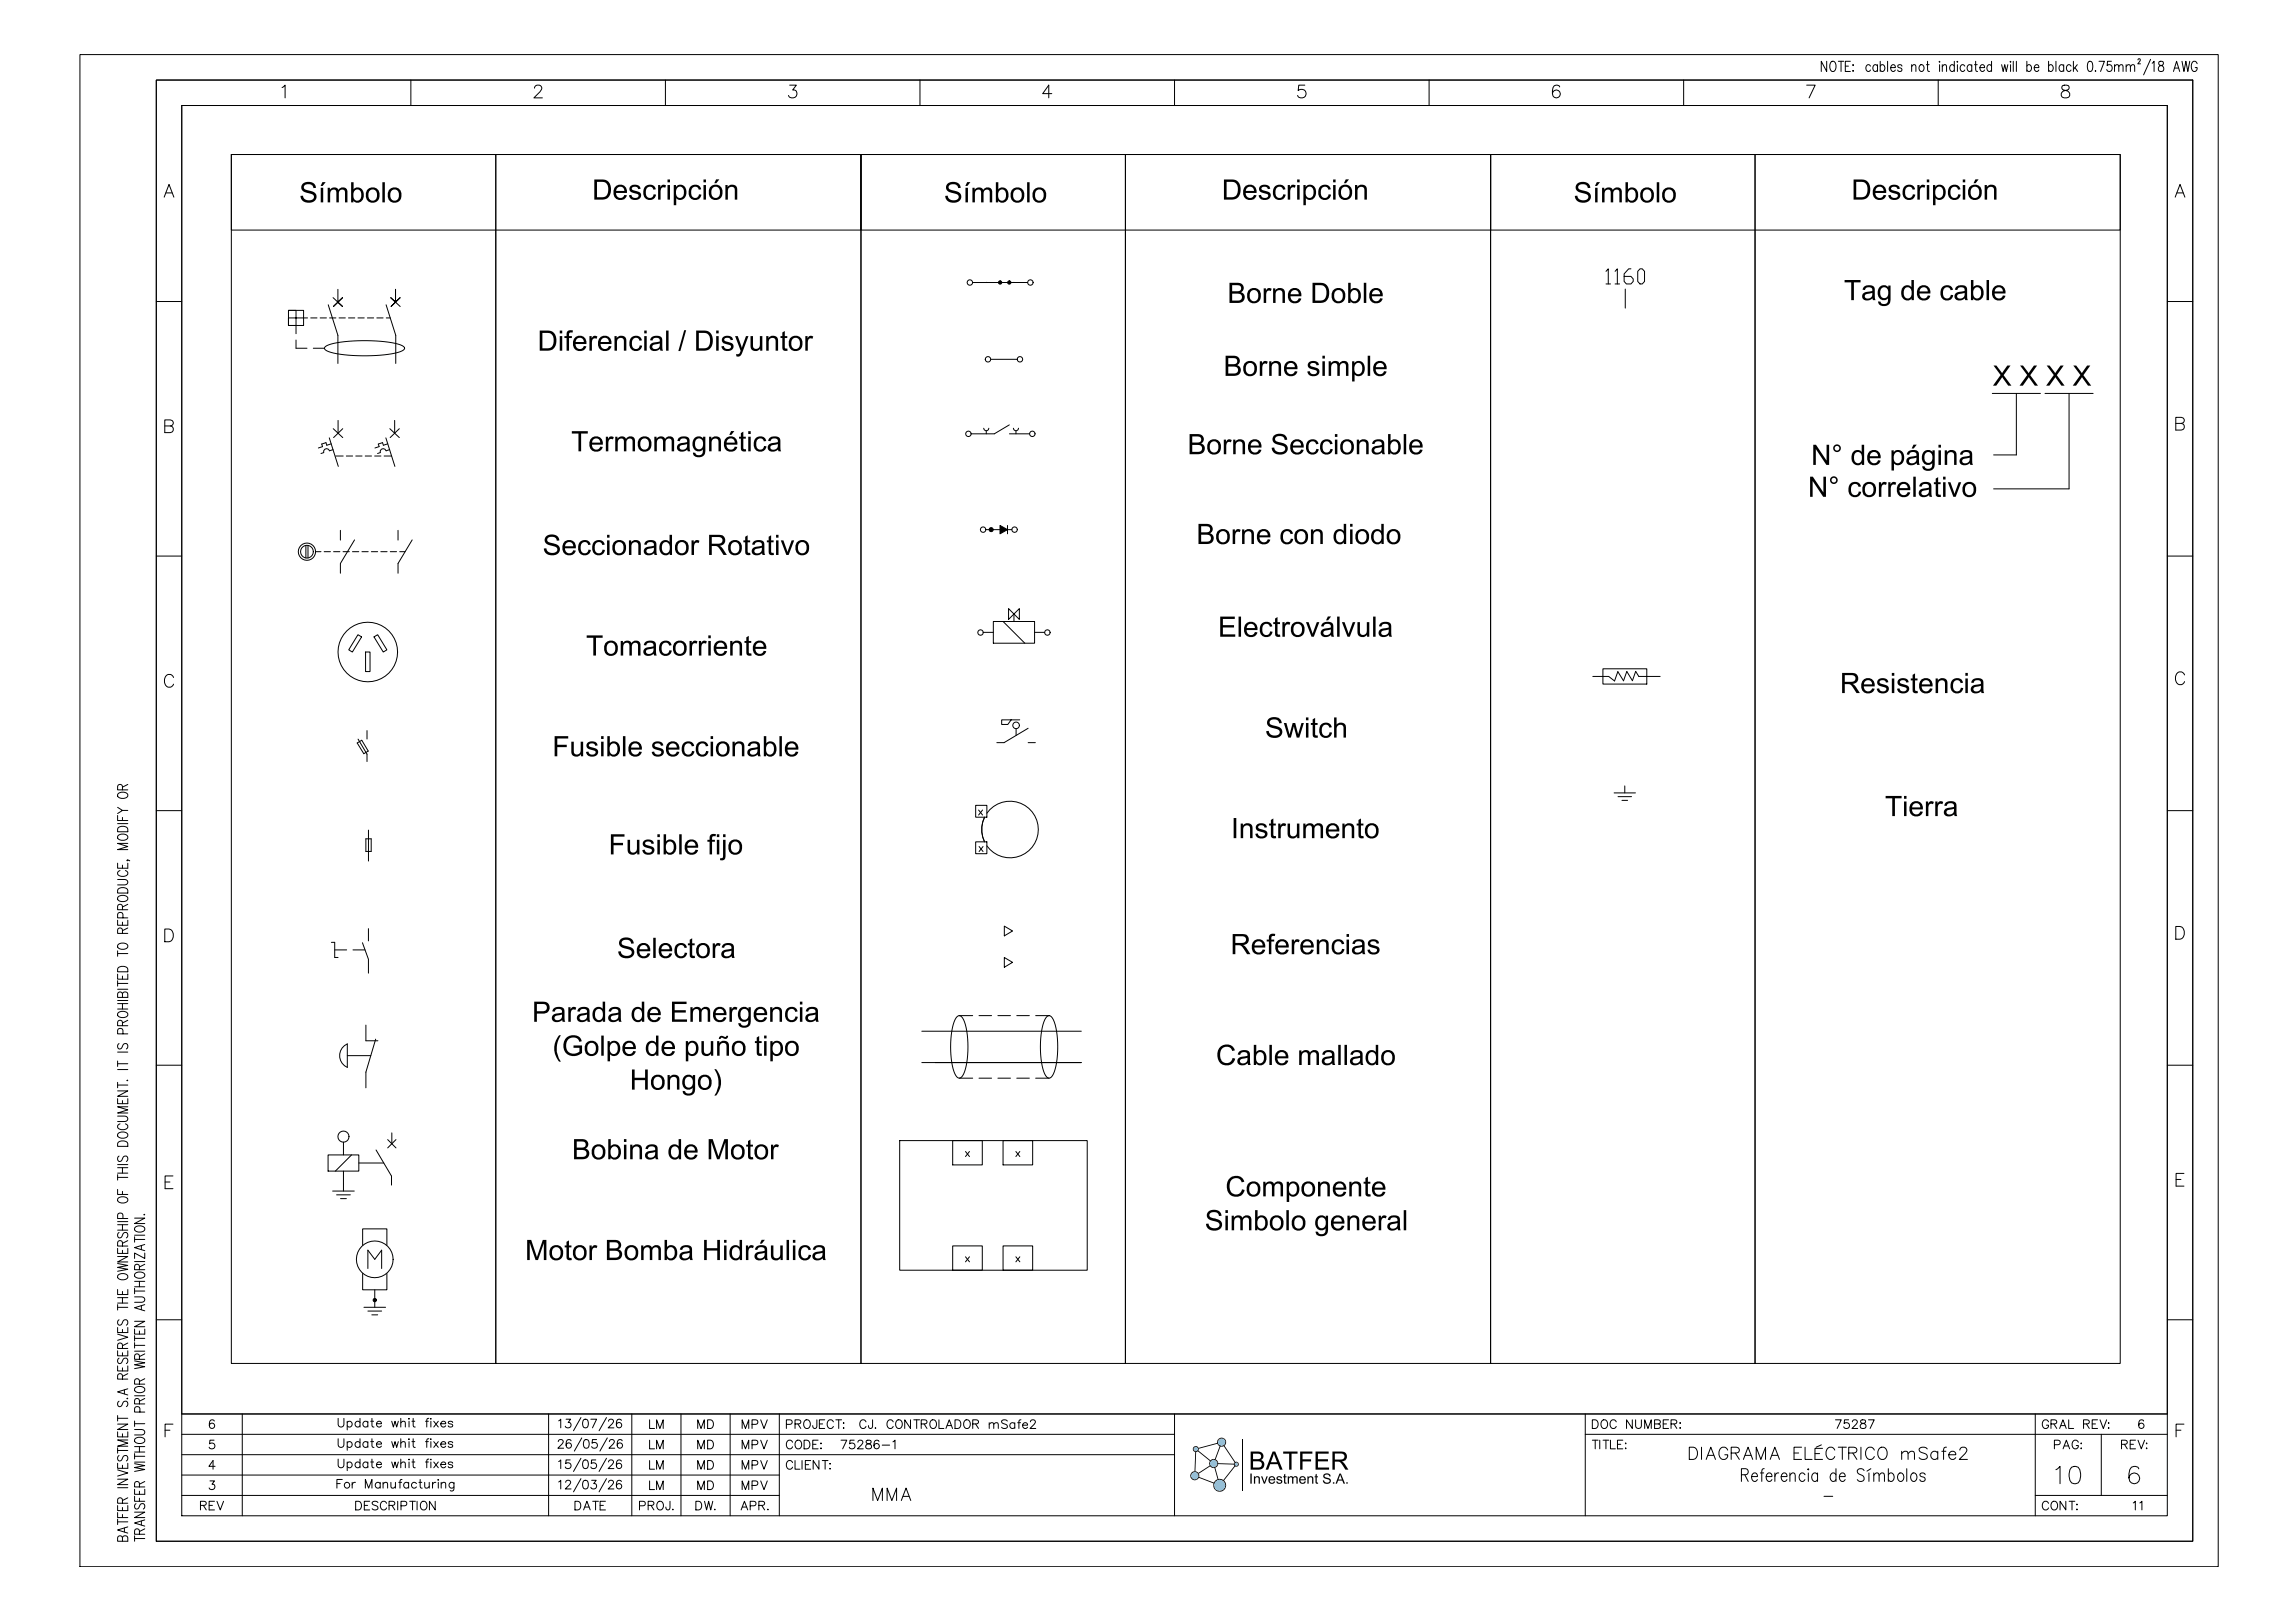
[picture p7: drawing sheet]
<svg xmlns="http://www.w3.org/2000/svg" width="841mm" height="594mm" viewBox="0 0 841 594" stroke-linecap="round" stroke-linejoin="round" font-family="sans-serif">
<!-- layer: 03 -->
<g fill="none" stroke="#000" stroke-width=".37">
<path d="M105.7 113.7h5.5v5.5h-5.5zM105.7 113.7h2.8v5.5h-2.8v-2.7h7M108.5 119.2v3.1M113.8 116.5h2.3M117.3 116.5h2.3M120.3 111.7l3.5 11.2v10.3M120.8 116.5h2.3M123.8 106v4.7l1.7-1.7-3.4 3.3 1.7-1.6 1.7 1.6-3.5-3.3M124.2 116.5h2.3M127.7 116.5h2.3M131.1 116.5h2.3M134.6 116.5h2.3"/>
<path d="M138.1 116.5h2.3M141.5 111.7l3.5 11.2v10.3M141.5 116.5h1.5M144.9 110.7v-4.7v4.7l-1.6 1.6 3.3-3.3-1.7 1.7-1.8-1.7 3.5 3.3M376.5 103.5h-20.2M108.5 124.6v3h4M114.8 127.6h4M119.3 126.9a34.6 34.6 0 0 1 15.1-2.1 32.5 32.5 0 0 1 13.4 2.1l.4 .7a4 4 0 0 1-3.4 1.8 59.9 59.9 0 0 1-24.4-.6 1.51 1.51 0 0 1-1.4-1.5zM372.7 131.6h-9.7M122.1 157.1l3.5 3.2M123.9 154v4.7M125.6 157.1l-3.4 3.2"/>
<path d="M142.8 157.1l3.5 3.2M144.6 154v4.7M146.3 157.1l-3.4 3.2M360.4 156.9l.6 .9 1.1-.4 .2-.5M361.3 157.8v1.1M369.8 155.7l-5.5 3.2h-8.5M369.8 158.9h7.4M371.3 156.9l.6 .9h.6l.7-.9M372.2 157.8v1.1M120.6 160.4l3.3 10.5M121.3 162.6l-1.6 .5-.3-.9-1.5 .5 .3 .9-1.6 .5M122 164.7l-1.3 .4-.4-.5-.6-.2-.7 .2-.4 .5v.7l-1 .3"/>
<path d="M123 167.1h2.7M126.9 167.1h2.3M130.3 167.1h2.3M136.1 167.1h-2.3M137.3 167.1h2.3M140.7 167.1h2.8M141.4 160.4l3.3 10.5M142.1 162.6l-1.6 .5-.4-.9-1.5 .5 .3 .9-1.5 .5M142.7 164.7l-1.2 .4-.4-.5-.7-.2-.7 .2-.4 .5v.7l-1 .3M112.1 199.8v4.6M112.8 199.8v4.6M124.7 194.3v3.6"/>
<path d="M129.9 197.8l-5.2 8.6v3.6M145.8 194.3v3.6M151 197.8l-5.2 8.6v3.6M361.2 194h9.5M366.4 192.5l2.7 1.5-2.7 1.6zM369.1 192.5v3.1M115.6 202.1h2M118.8 202.1h2.3M122.2 202.1h2.3M125.7 202.1h2.3M129.1 202.1h2.3M132.6 202.1h2.3"/>
<path d="M136.1 202.1h2.3M139.5 202.1h2.3M143 202.1h2.3M146.4 202.1h2M131.1 232.5l1.4 .8-3.4 5.6-1.3-.8zM133.9 238.9h1.7v7.1h-1.7zM137 233.3l1.4-.8 3.3 5.6-1.3 .8zM360.2 231.7h3.7M363.9 227.7h15.1v7.9h-15.1zM367.5 227.7l8 7.9M369.5 223l4 3.9v-3.9l-4 3.9zM371.5 224.9v2.8"/>
<path d="M379 231.7h3.7M583.5 247.8h5.9l2.1 1.7 1.2-3.4 2.1 3.3 1.2-3.4 2.1 3.4 1.2-3.4 1.1 1.8h7.8M587.3 245h16v5.6h-16zM130.9 272.2l1.6-1 2.4 4-1.6 .9zM131.2 270.8l3.3 5.5v2.7M134.5 267.7v3M370.5 263.7l-1.3 1.7h-2.2v-1.7h6.6M372.3 267v2.4M376.7 266.8l-8.9 5.3h-2.6M376.7 272.1h2.6M357.5 295h4.1v4.4h-4.1zM358.5 296.8l1.5 1.8"/>
<path d="M360 296.8l-1.5 1.8M360.7 299.4a10.4 10.4 0 0 0 0 9M361.6 297.9a10.4 10.4 0 0 1 15.3-1.7 10.4 10.4 0 0 1 0 15.4 10.4 10.4 0 0 1-15.3-1.7M591.4 290.5h7.8M592.8 291.9h4.9M594.2 293.2h2.1M595.3 287.9v2.6M134 307.3h2v4.6h-2zM135 304.1v11.4M357.5 308.4h4.1v4.4h-4.1zM358.7 310.1l1.5 1.9M360.2 310.1l-1.5 1.9"/>
<path d="M121.4 345.2h1.2v5.6h1.3M127 348h-4.4M132.8 345.4l2.2 6v5.1M133.7 348h-4.4M135 340.2v4.5M134.1 375.5v5.8h4.4M126.2 383.1l1-.7v8.6a4.7 4.7 0 0 1-1-7.9zM127.2 386.7h8.6M137.6 380.7l-3.5 12.1v5.7M125.8 418.4v4.7M142 417.5l3.1 3M143.6 415v4"/>
<path d="M145.1 417.5l-3.1 3M329.6 417.9h68.7v47.5h-68.7zM349 417.9h10.9v8.9h-10.9zM367.5 417.9h10.8v8.9h-10.8zM120.2 423.1h11.3v5.9h-11.3zM121.9 436.4h7.9M123.3 437.7h5.1M124.8 439.1h2.1M125.8 429v7.4M128.8 423.1l-5.9 5.9M131.5 426.1h9.1M137.8 421.3l5.6 9.6v3.3"/>
<path d="M132.9 456.2v-6h8.8v6M349 456.4h10.9v9h-10.9zM367.5 456.4h10.8v9h-10.8zM132.9 466.5v6h8.8v-6M133.3 478.9h8M134.8 464.7v-6.7l2.5 3.4 2.5-3.4v6.7M137.3 472.5v6.4M134.8 480.3h5M136.2 481.7h2.2"/>
<circle cx="355.3" cy="103.5" r="1.01"/>
<circle cx="366.4" cy="103.5" r=".61"/>
<circle cx="369.8" cy="103.5" r=".61"/>
<circle cx="377.5" cy="103.5" r="1.01"/>
<circle cx="362" cy="131.6" r="1.01"/>
<circle cx="373.7" cy="131.6" r="1.01"/>
<circle cx="354.8" cy="158.9" r="1.01"/>
<circle cx="378.2" cy="158.9" r="1.01"/>
<circle cx="360.2" cy="194" r="1.01"/>
<circle cx="363.1" cy="194" r=".75"/>
<circle cx="371.7" cy="194" r="1.01"/>
<circle cx="112.5" cy="202.1" r="2.34"/>
<circle cx="112.5" cy="202.1" r="3.2"/>
<circle cx="134.8" cy="238.9" r="10.9"/>
<circle cx="359.2" cy="231.7" r="1.01"/>
<circle cx="383.7" cy="231.7" r="1.01"/>
<circle cx="372.3" cy="265.7" r="1.21"/>
<circle cx="125.8" cy="416.4" r="2.03"/>
<circle cx="137.3" cy="461.4" r="6.7"/>
<circle cx="137.3" cy="476.3" r=".61"/>
</g>
<!-- layer: 02 -->
<path d="M365.8 102.9h1.2v1.2h-1.2zM369.2 102.9h1.2v1.2h-1.2z" fill="#000"/>
<path d="M361.4 103.5h.1M366.4 103.5h.1M369.8 103.5h.1M371.4 103.5h.1M368 339.3l3 1.8-3 1.8zM368 350.8l3 1.8-3 1.7zM337.7 377.8h58.5M337.7 389.3h58.5" fill="none" stroke="#000" stroke-width=".37"/>
<!-- layer: 03 -->
<path d="M362.4 193.3h1.5v1.5h-1.5zM366.4 192.5h2.7v3.1h-2.7zM136.7 475.7h1.2v1.2h-1.2z" fill="#000"/>
<!-- layer: 01 -->
<g fill="none" stroke="#000" stroke-width=".37">
<path d="M588.4 99.4l.8-.9v5.5M591.7 99.4l.8-.9v5.5M597.5 98.5h-.8l-1.7 1.8v2.8l.9 .9h1.6l.8-.9v-.9l-.8-.9h-2.5M600.8 98.5h.9l.8 .9v3.7l-.8 .9h-.9l-.8-.9v-3.7zM588.4 104h1.6M591.7 104h1.7M595.4 105.9v7M350.6 372.5a1.48 1.48 0 0 1 1.6-.2 1.48 1.48 0 0 1 .8 1.3 31.8 31.8 0 0 1 0 19.9 1.59 1.59 0 0 1-1.5 1.5 1.59 1.59 0 0 1-1.6-1.5 31.8 31.8 0 0 1 0-19.9zM351.5 372.1h4.9M358.7 372.1h4.6M365.6 372.1h4.6M372.5 372.1h4.6"/>
<path d="M379.4 372.1h4.9M383.5 372.5a1.48 1.48 0 0 1 1.6-.2 1.48 1.48 0 0 1 .8 1.3 31.8 31.8 0 0 1 0 19.9 1.59 1.59 0 0 1-1.6 1.5 1.59 1.59 0 0 1-1.5-1.5 31.8 31.8 0 0 1 0-19.9zM351.5 395h4.9M358.7 395h4.6M365.6 395h4.6M372.5 395h4.6M379.4 395h4.9"/>
</g>
<!-- layer: 0 -->
<g fill="none" stroke="#000" stroke-width=".37">
<path d="M57.3 29.3h746.1v535.3h-746.1zM66.6 38.7h727.4v516.6h-727.4zM103.3 32.1l1.1-.9v4.7M150.5 29.3v9.4M195.8 32.3l.5-.9 1.3-.2a1.14 1.14 0 0 1 .7 1.8l-2.7 2.9h3.1M243.8 29.3v9.4M289.3 31.2h2.4l-1.3 1.8a1.5 1.5 0 0 1 1.6 1.7 1.5 1.5 0 0 1-2 1.2l-.7-.3-.4-.6M337 29.3v9.4M385.3 34.3h-3.3l2.2-3.1v4.7M430.3 29.3v9.4M478 31.2h-2.2l-.2 2a1.65 1.65 0 0 1 2.5 0 1.65 1.65 0 0 1-.3 2.4 1.65 1.65 0 0 1-2.4-.6M523.6 29.3v9.4"/>
<path d="M571.4 31.9a1.37 1.37 0 0 0-2-.5 3.6 3.6 0 0 0 0 4.2 1.45 1.45 0 0 0 2.1-.6 1.45 1.45 0 0 0-1-2 1.45 1.45 0 0 0-1.7 1.3M616.8 29.3v9.4M661.9 31.2h3.1l-2.2 4.7M710.1 29.3v9.4M755.6 31.4a.94 .94 0 0 0 .5 1.6 1.93 1.93 0 0 1 2.2 2 1.62 1.62 0 0 1-1.9 .9 1.62 1.62 0 0 1-1.2-1.6 2.14 2.14 0 0 1 2.2-1.3 .94 .94 0 0 0 .4-1.6l-.6-.2zM84.8 56.6h230.6v27.7h-230.6zM84.8 56.6h96.8v442.9h-96.8zM181.6 56.6h133.8v442.9h-133.8zM315.4 56.6h230.7v27.7h-230.7zM315.4 56.6h96.9v442.9h-96.9zM412.3 56.6h133.8v442.9h-133.8zM546.1 56.6h230.7v27.7h-230.7z"/>
<path d="M546.1 56.6h96.9v442.9h-96.9zM643 56.6h133.8v442.9h-133.8zM60.1 72.2l1.8-4.6 1.8 4.6M60.8 70.7h2.2M796.9 72.2l1.8-4.6 1.8 4.6M797.6 70.7h2.2M57.3 110.5h9.3M794 110.5h9.4M60.4 156.1h2a1.22 1.22 0 0 1 1.1 1.2 1.22 1.22 0 0 1-1.1 1.2h-2v-4.7l2.6 .3a1.08 1.08 0 0 1 0 1.7l-.6 .3M729.9 144.1h17.6M738.7 144.1v22.6h-8.3M749.2 144.1h17.6"/>
<path d="M758 144.1v35h-27.6M797.1 155.1h2a1.22 1.22 0 0 1 1.2 1.2 1.22 1.22 0 0 1-1.2 1.3h-2v-4.7l2.7 .2a1.08 1.08 0 0 1 0 1.8l-.7 .2M57.3 203.7h9.3M794 203.7h9.4M63.6 248.2a1.71 1.71 0 0 0-2-1.1 1.71 1.71 0 0 0-1.3 1.8 2.04 2.04 0 0 0 .4 2.2 2.04 2.04 0 0 0 2.2 .4l.7-.9M800.4 247.3a1.71 1.71 0 0 0-2-1.1 1.71 1.71 0 0 0-1.4 1.7 2.04 2.04 0 0 0 .5 2.3 2.04 2.04 0 0 0 2.2 .4l.7-.9M57.3 297h9.3M794 297h9.4M797.1 339.4h1.6a2.49 2.49 0 0 1 1.6 2.4 2.49 2.49 0 0 1-1.6 2.3h-1.6zM60.4 340.4h1.5a2.49 2.49 0 0 1 1.6 2.3 2.49 2.49 0 0 1-1.6 2.3h-1.5zM57.3 390.2h9.3M794 390.2h9.4"/>
<path d="M60.5 433h1.8M63.4 430.8h-2.9v4.7h2.9M797.2 432.1h1.8M800.1 429.9h-2.9v4.6h2.9M57.3 483.5h9.3M794 483.5h9.4M66.6 518h727.4M88.8 518v37.3M201 518v37.3M231.5 518v37.3M249.5 518v37.3M267.5 518v37.3"/>
<path d="M285.5 518v37.3M430.3 518v37.3M580.8 518v37.3M745.6 518v37.3M60.5 524h1.8M63.4 521.7h-2.9v4.7M66.6 532.9h363.7M66.6 525.5h363.7M580.8 525.5h213.2M769.8 525.5v22.4M797.2 524h1.8M800.1 521.7h-2.9v4.7"/>
<path d="M66.6 547.9h218.9M66.6 540.4h218.9M745.6 547.9h48.4"/>
</g>
<g fill="#000">
<path d="M110.8 67.4a2.88 2.88 0 0 1 4.9 1.4l-.9 .1a1.85 1.85 0 0 0-1.6-1.4 1.85 1.85 0 0 0-1.9 1.1v.2a5.2 5.2 0 0 0 3.4 1.5 2.1 2.1 0 0 1 1.2 2.4 2.1 2.1 0 0 1-2.3 1.6 2.79 2.79 0 0 1-3.5-2.5l.9-.1a2.17 2.17 0 0 0 1.8 1.7 2.17 2.17 0 0 0 2.2-1.1 1.17 1.17 0 0 0-1-1.3 4.4 4.4 0 0 1-3.5-1.6l-.1-1zM117.5 68.8h.9v5.3h-.9zM118.1 66.7h1.2l-1.1 1.4h-.7zM120.1 68.8h.8v.7a1.81 1.81 0 0 1 3.1 .1 1.73 1.73 0 0 1 2-.9 1.73 1.73 0 0 1 1.3 1.8v3.6h-.9v-3.3a1.15 1.15 0 0 0-1-1.4 1.15 1.15 0 0 0-1.3 1.2v3.5h-.9v-3.4a1.17 1.17 0 0 0-1.3-1.2 1.17 1.17 0 0 0-.9 1.5v3.1h-.9zM128.6 66.8h.9v2.6a2.2 2.2 0 0 1 2.7-.4 2.2 2.2 0 0 1 1.1 2.4 2.23 2.23 0 0 1-1.1 2.5 2.23 2.23 0 0 1-2.7-.4v.6h-.9zM130.1 69.7a2.63 2.63 0 0 0 .4 3.8 1.87 1.87 0 0 0 1.8-2.6 1.42 1.42 0 0 0-.7-1.3 1.42 1.42 0 0 0-1.5 .1zM134.5 69.6a2.62 2.62 0 0 1 3.2-.7 2.62 2.62 0 0 1 1.3 3 2.6 2.6 0 0 1-3.1 2.3 2.6 2.6 0 0 1-1.9-3.5zM135.6 69.7a2.23 2.23 0 0 0 .9 3.8h.4a2.31 2.31 0 0 0 0-4.1zM140.1 66.8h.9v7.3h-.9zM142.5 69.6a2.62 2.62 0 0 1 3.2-.7 2.62 2.62 0 0 1 1.4 3 2.6 2.6 0 0 1-3.2 2.3 2.6 2.6 0 0 1-1.8-3.5zM143.7 69.7a2.23 2.23 0 0 0 .9 3.8h.3a2.31 2.31 0 0 0 0-4.1z"/>
<path d="M217.7 65.8h2.6a3.2 3.2 0 0 1 3.5 4 3.1 3.1 0 0 1-3.4 3.3h-2.7zM218.7 66.6v5.7h1.6a2.3 2.3 0 0 0 2.5-2.9 2.27 2.27 0 0 0-2.5-2.8zM225.8 68a2.55 2.55 0 0 1 2.8 .1 2.55 2.55 0 0 1 1.1 2.6h-4a1.56 1.56 0 0 0 1.2 1.8 1.56 1.56 0 0 0 1.8-1.1l1 .1a2.59 2.59 0 0 1-3.3 1.6 2.59 2.59 0 0 1-1.6-3.3l.3-1zM226 69l-.2 .9h2.9a1.49 1.49 0 0 0-1-1.5 1.49 1.49 0 0 0-1.7 .6zM231.1 68.1a2.32 2.32 0 0 1 3.6 1.1l-.9 .1a1.15 1.15 0 0 0-1.2-.9 1.15 1.15 0 0 0-1.1 .9l.9 .5a2.58 2.58 0 0 1 2.5 1.5 2.25 2.25 0 0 1-2.1 2.1 2.25 2.25 0 0 1-2.4-1.9l.9-.1a1.34 1.34 0 0 0 1.3 1.1 1.34 1.34 0 0 0 1.4-1l-.4-.4a3.8 3.8 0 0 1-2.9-1.3l-.1-.8zM236.6 68.2a2.28 2.28 0 0 1 3.7 1.2l-.9 .1a1.4 1.4 0 0 0-1.6-1.1 1.4 1.4 0 0 0-1.2 1.5 1.76 1.76 0 0 0 .3 2 1.76 1.76 0 0 0 1.9 .4l.6-1.1 .9 .1a2.42 2.42 0 0 1-3 1.9 2.42 2.42 0 0 1-1.6-3.2l.4-1.4zM241.1 67.8h.8v.8a1.29 1.29 0 0 1 2.1-.6l-.3 .8a1.19 1.19 0 0 0-1.4 .1 1.19 1.19 0 0 0-.3 1.4v2.8h-.9zM244.6 65.8h.9v1h-.9zM244.6 67.8h.9v5.3h-.9zM246.8 67.8h.9v.7a2.19 2.19 0 0 1 2.7-.6 2.19 2.19 0 0 1 1.1 2.5 2.25 2.25 0 0 1-1.1 2.5 2.25 2.25 0 0 1-2.7-.3v2.6h-.9zM248.3 68.6a2.29 2.29 0 0 0 .8 3.9h.3a2.43 2.43 0 0 0 0-4.1zM253.2 68.2a2.28 2.28 0 0 1 3.7 1.2l-.9 .1a1.4 1.4 0 0 0-1.6-1.1 1.4 1.4 0 0 0-1.2 1.5 1.76 1.76 0 0 0 .3 2 1.76 1.76 0 0 0 1.9 .4l.7-1.1 .9 .1a2.42 2.42 0 0 1-3 1.9 2.42 2.42 0 0 1-1.7-3.2l.4-1.4zM257.7 65.8h.9v1h-.9zM257.7 67.8h.9v5.3h-.9zM260.1 68.6a2.62 2.62 0 0 1 3.2-.7 2.62 2.62 0 0 1 1.4 3 2.6 2.6 0 0 1-3.2 2.3 2.6 2.6 0 0 1-1.8-3.5zM261.3 68.7a2.23 2.23 0 0 0 .9 3.8h.3a2.31 2.31 0 0 0 0-4.1zM262.4 65.7h1.1l-1.1 1.4h-.7zM265.8 67.8h.8v.7a1.94 1.94 0 0 1 3.4 .3l.1 4.3h-.9v-3.2a1.28 1.28 0 0 0-1.2-1.5 1.28 1.28 0 0 0-1.3 1.3v3.4h-.9z"/>
<path d="M347.1 67.4a2.88 2.88 0 0 1 4.9 1.4l-1 .1a1.85 1.85 0 0 0-1.6-1.4 1.85 1.85 0 0 0-1.9 1.1v.2a5.2 5.2 0 0 0 3.4 1.5 2.1 2.1 0 0 1 1.2 2.4 2.1 2.1 0 0 1-2.3 1.6 2.79 2.79 0 0 1-3.5-2.5l.9-.1a2.17 2.17 0 0 0 1.8 1.7 2.17 2.17 0 0 0 2.2-1.1 1.17 1.17 0 0 0-1-1.3 4.4 4.4 0 0 1-3.5-1.6l-.1-1zM353.7 68.8h.9v5.3h-.9zM354.3 66.7h1.2l-1.1 1.4h-.7zM356.3 68.8h.8v.7a1.81 1.81 0 0 1 3.1 .1 1.73 1.73 0 0 1 2-.9 1.73 1.73 0 0 1 1.3 1.8v3.6h-.9v-3.3a1.15 1.15 0 0 0-1-1.4 1.15 1.15 0 0 0-1.3 1.2v3.5h-.9v-3.4a1.17 1.17 0 0 0-1.3-1.2 1.17 1.17 0 0 0-.9 1.5v3.1h-.9zM364.8 66.8h1v2.6a2.2 2.2 0 0 1 2.6-.4 2.2 2.2 0 0 1 1.1 2.4 2.23 2.23 0 0 1-1.1 2.5 2.23 2.23 0 0 1-2.7-.4v.6h-.9zM366.3 69.7a2.63 2.63 0 0 0 .4 3.8 1.87 1.87 0 0 0 1.9-2.6 1.42 1.42 0 0 0-.8-1.3 1.42 1.42 0 0 0-1.5 .1zM370.7 69.6a2.62 2.62 0 0 1 3.2-.7 2.62 2.62 0 0 1 1.4 3 2.6 2.6 0 0 1-3.2 2.3 2.6 2.6 0 0 1-1.8-3.5zM371.9 69.7a2.23 2.23 0 0 0 .9 3.8h.3a2.31 2.31 0 0 0 0-4.1zM376.3 66.8h.9v7.3h-.9zM378.7 69.6a2.62 2.62 0 0 1 3.2-.7 2.62 2.62 0 0 1 1.4 3 2.6 2.6 0 0 1-3.2 2.3 2.6 2.6 0 0 1-1.8-3.5zM379.9 69.7a2.23 2.23 0 0 0 .9 3.8h.3a2.31 2.31 0 0 0 0-4.1z"/>
<path d="M448.4 65.8h2.6a3.2 3.2 0 0 1 3.5 4 3.1 3.1 0 0 1-3.4 3.3h-2.7zM449.4 66.6v5.7h1.6a2.3 2.3 0 0 0 2.5-2.9 2.27 2.27 0 0 0-2.6-2.8zM456.5 68a2.55 2.55 0 0 1 2.8 .1 2.55 2.55 0 0 1 1.1 2.6h-4a1.56 1.56 0 0 0 1.2 1.8 1.56 1.56 0 0 0 1.8-1.1l.9 .1a2.59 2.59 0 0 1-3.3 1.6 2.59 2.59 0 0 1-1.6-3.3l.4-1zM456.7 69l-.3 .9h3a1.49 1.49 0 0 0-1-1.5 1.49 1.49 0 0 0-1.7 .6zM461.7 68.1a2.32 2.32 0 0 1 3.7 1.1l-.9 .1a1.15 1.15 0 0 0-1.2-.9 1.15 1.15 0 0 0-1.1 .9l.9 .5a2.58 2.58 0 0 1 2.5 1.5 2.25 2.25 0 0 1-2.2 2.1 2.25 2.25 0 0 1-2.3-1.9l.9-.1a1.34 1.34 0 0 0 1.3 1.1 1.34 1.34 0 0 0 1.3-1l-.3-.4a3.8 3.8 0 0 1-2.9-1.3l-.1-.8zM467.2 68.2a2.28 2.28 0 0 1 3.7 1.2l-.9 .1a1.4 1.4 0 0 0-1.5-1.1 1.4 1.4 0 0 0-1.2 1.5 1.76 1.76 0 0 0 .3 2 1.76 1.76 0 0 0 1.9 .4l.6-1.1 .9 .1a2.42 2.42 0 0 1-3 1.9 2.42 2.42 0 0 1-1.6-3.2l.4-1.4zM471.8 67.8h.8v.8a1.29 1.29 0 0 1 2.1-.6l-.3 .8a1.19 1.19 0 0 0-1.4 .1 1.19 1.19 0 0 0-.3 1.4v2.8h-.9zM475.2 65.8h.9v1h-.9zM475.2 67.8h.9v5.3h-.9zM477.5 67.8h.8v.7a2.19 2.19 0 0 1 2.7-.6 2.19 2.19 0 0 1 1.2 2.5 2.25 2.25 0 0 1-1.1 2.5 2.25 2.25 0 0 1-2.7-.3v2.6h-.9zM479 68.6a2.29 2.29 0 0 0 .8 3.9h.3a2.43 2.43 0 0 0 0-4.1zM483.8 68.2a2.28 2.28 0 0 1 3.7 1.2l-.8 .1a1.4 1.4 0 0 0-1.6-1.1 1.4 1.4 0 0 0-1.2 1.5 1.76 1.76 0 0 0 .3 2 1.76 1.76 0 0 0 1.9 .4l.6-1.1 .9 .1a2.42 2.42 0 0 1-3 1.9 2.42 2.42 0 0 1-1.6-3.2l.4-1.4zM488.4 65.8h.9v1h-.9zM488.4 67.8h.9v5.3h-.9zM490.8 68.6a2.62 2.62 0 0 1 3.2-.7 2.62 2.62 0 0 1 1.4 3 2.6 2.6 0 0 1-3.2 2.3 2.6 2.6 0 0 1-1.8-3.5zM492 68.7a2.23 2.23 0 0 0 .9 3.8h.3a2.31 2.31 0 0 0 0-4.1zM493 65.7h1.2l-1.1 1.4h-.7zM496.4 67.8h.8v.7a1.94 1.94 0 0 1 3.5 .3l.1 4.3h-.9v-3.2a1.28 1.28 0 0 0-1.2-1.5 1.28 1.28 0 0 0-1.4 1.3v3.4h-.9z"/>
<path d="M577.7 67.4a2.88 2.88 0 0 1 4.9 1.4l-.9 .1a1.85 1.85 0 0 0-1.6-1.4 1.85 1.85 0 0 0-1.9 1.1v.2a5.2 5.2 0 0 0 3.4 1.5 2.1 2.1 0 0 1 1.2 2.4 2.1 2.1 0 0 1-2.3 1.6 2.79 2.79 0 0 1-3.5-2.5l.9-.1a2.17 2.17 0 0 0 1.8 1.7 2.17 2.17 0 0 0 2.2-1.1 1.17 1.17 0 0 0-1-1.3 4.4 4.4 0 0 1-3.5-1.6l-.1-1zM584.4 68.8h.9v5.3h-.9zM585 66.7h1.2l-1.1 1.4h-.8zM586.9 68.8h.8v.7a1.81 1.81 0 0 1 3.2 .1 1.73 1.73 0 0 1 2-.9 1.73 1.73 0 0 1 1.3 1.8v3.6h-.9v-3.3a1.15 1.15 0 0 0-1.1-1.4 1.15 1.15 0 0 0-1.2 1.2v3.5h-.9v-3.4a1.17 1.17 0 0 0-1.3-1.2 1.17 1.17 0 0 0-1 1.5v3.1h-.9zM595.5 66.8h.9v2.6a2.2 2.2 0 0 1 2.7-.4 2.2 2.2 0 0 1 1.1 2.4 2.23 2.23 0 0 1-1.1 2.5 2.23 2.23 0 0 1-2.7-.4v.6h-.9zM597 69.7a2.63 2.63 0 0 0 .4 3.8 1.87 1.87 0 0 0 1.8-2.6 1.42 1.42 0 0 0-.7-1.3 1.42 1.42 0 0 0-1.5 .1zM601.3 69.6a2.62 2.62 0 0 1 3.3-.7 2.62 2.62 0 0 1 1.3 3 2.6 2.6 0 0 1-3.2 2.3 2.6 2.6 0 0 1-1.8-3.5zM602.5 69.7a2.23 2.23 0 0 0 .9 3.8h.4a2.31 2.31 0 0 0 0-4.1zM607 66.8h.9v7.3h-.9zM609.4 69.6a2.62 2.62 0 0 1 3.2-.7 2.62 2.62 0 0 1 1.4 3 2.6 2.6 0 0 1-3.2 2.3 2.6 2.6 0 0 1-1.8-3.5zM610.6 69.7a2.23 2.23 0 0 0 .9 3.8h.3a2.31 2.31 0 0 0 0-4.1z"/>
<path d="M679.1 65.8h2.5a3.2 3.2 0 0 1 3.6 4 3.1 3.1 0 0 1-3.4 3.3h-2.7zM680.1 66.6v5.7h1.5a2.3 2.3 0 0 0 2.6-2.9 2.27 2.27 0 0 0-2.6-2.8zM687.2 68a2.55 2.55 0 0 1 2.8 .1 2.55 2.55 0 0 1 1 2.6h-3.9a1.56 1.56 0 0 0 1.1 1.8 1.56 1.56 0 0 0 1.9-1.1l.9 .1a2.59 2.59 0 0 1-3.3 1.6 2.59 2.59 0 0 1-1.6-3.3l.4-1zM687.4 69l-.3 .9h3a1.49 1.49 0 0 0-1-1.5 1.49 1.49 0 0 0-1.7 .6zM692.4 68.1a2.32 2.32 0 0 1 3.6 1.1l-.9 .1a1.15 1.15 0 0 0-1.1-.9 1.15 1.15 0 0 0-1.1 .9l.8 .5a2.58 2.58 0 0 1 2.5 1.5 2.25 2.25 0 0 1-2.1 2.1 2.25 2.25 0 0 1-2.3-1.9l.9-.1a1.34 1.34 0 0 0 1.2 1.1 1.34 1.34 0 0 0 1.4-1l-.4-.4a3.8 3.8 0 0 1-2.9-1.3l-.1-.8zM697.9 68.2a2.28 2.28 0 0 1 3.7 1.2l-.9 .1a1.4 1.4 0 0 0-1.6-1.1 1.4 1.4 0 0 0-1.1 1.5 1.76 1.76 0 0 0 .2 2 1.76 1.76 0 0 0 2 .4l.6-1.1 .9 .1a2.42 2.42 0 0 1-3 1.9 2.42 2.42 0 0 1-1.7-3.2l.5-1.4zM702.5 67.8h.8v.8a1.29 1.29 0 0 1 2.1-.6l-.4 .8a1.19 1.19 0 0 0-1.4 .1 1.19 1.19 0 0 0-.2 1.4v2.8h-.9zM705.9 65.8h.9v1h-.9zM705.9 67.8h.9v5.3h-.9zM708.2 67.8h.8v.7a2.19 2.19 0 0 1 2.7-.6 2.19 2.19 0 0 1 1.1 2.5 2.25 2.25 0 0 1-1 2.5 2.25 2.25 0 0 1-2.7-.3v2.6h-.9zM709.7 68.6a2.29 2.29 0 0 0 .7 3.9h.3a2.43 2.43 0 0 0 .1-4.1zM714.5 68.2a2.28 2.28 0 0 1 3.7 1.2l-.9 .1a1.4 1.4 0 0 0-1.5-1.1 1.4 1.4 0 0 0-1.2 1.5 1.76 1.76 0 0 0 .3 2 1.76 1.76 0 0 0 1.9 .4l.6-1.1 .9 .1a2.42 2.42 0 0 1-3 1.9 2.42 2.42 0 0 1-1.7-3.2l.5-1.4zM719.1 65.8h.9v1h-.9zM719.1 67.8h.9v5.3h-.9zM721.4 68.6a2.62 2.62 0 0 1 3.3-.7 2.62 2.62 0 0 1 1.3 3 2.6 2.6 0 0 1-3.1 2.3 2.6 2.6 0 0 1-1.9-3.5zM722.6 68.7a2.23 2.23 0 0 0 .9 3.8h.4a2.31 2.31 0 0 0 0-4.1zM723.7 65.7h1.2l-1.1 1.4h-.8zM727.1 67.8h.8v.7a1.94 1.94 0 0 1 3.5 .3l.1 4.3h-1v-3.2a1.28 1.28 0 0 0-1.1-1.5 1.28 1.28 0 0 0-1.4 1.3v3.4h-.9z"/>
<path d="M450.4 103.6h2.8a1.87 1.87 0 0 1 2.3 1.1 1.87 1.87 0 0 1-.9 2.4 2.08 2.08 0 0 1 1.2 2.6 2.08 2.08 0 0 1-2.5 1.3h-2.9zM451.4 104.5v2.2h1.6a1.23 1.23 0 0 0 1.7-1.2 1.23 1.23 0 0 0-1.8-1zM451.4 107.6v2.5h1.9a1.36 1.36 0 0 0 1.7-1.3 1.36 1.36 0 0 0-1.9-1.2zM457.3 106.5a2.62 2.62 0 0 1 3.3-.8 2.62 2.62 0 0 1 1.3 3.1 2.6 2.6 0 0 1-3.2 2.3 2.6 2.6 0 0 1-1.8-3.5zM458.5 106.5a2.23 2.23 0 0 0 .9 3.9h.4a2.31 2.31 0 0 0 0-4.1zM463 105.6h.8v.9a1.29 1.29 0 0 1 2.1-.7l-.3 .9a1.19 1.19 0 0 0-1.4 .1 1.19 1.19 0 0 0-.3 1.4v2.8h-.9zM466.4 105.6h.8v.8a1.94 1.94 0 0 1 3.5 .2l.1 4.4h-.9v-3.3a1.28 1.28 0 0 0-1.2-1.5 1.28 1.28 0 0 0-1.4 1.4v3.4h-.9zM472.9 105.9a2.55 2.55 0 0 1 2.8 0 2.55 2.55 0 0 1 1.1 2.6h-4a1.56 1.56 0 0 0 1.2 1.8 1.56 1.56 0 0 0 1.8-1l1 .1a2.59 2.59 0 0 1-3.3 1.6 2.59 2.59 0 0 1-1.6-3.3l.3-1.1zM473.1 106.9l-.3 .9h3a1.49 1.49 0 0 0-1-1.5 1.49 1.49 0 0 0-1.7 .6zM480.9 103.6h2.5a3.2 3.2 0 0 1 3.6 4.1 3.1 3.1 0 0 1-3.5 3.3h-2.6zM481.8 104.5v5.6h1.6a2.3 2.3 0 0 0 2.6-2.9 2.27 2.27 0 0 0-2.6-2.7zM488.3 106.5a2.62 2.62 0 0 1 3.2-.8 2.62 2.62 0 0 1 1.4 3.1 2.6 2.6 0 0 1-3.2 2.3 2.6 2.6 0 0 1-1.8-3.5zM489.5 106.5a2.23 2.23 0 0 0 .9 3.9h.3a2.31 2.31 0 0 0 0-4.1zM493.9 103.6h.9v2.6a2.2 2.2 0 0 1 2.7-.4 2.2 2.2 0 0 1 1.1 2.4 2.23 2.23 0 0 1-1.1 2.6 2.23 2.23 0 0 1-2.7-.5v.7h-.9zM495.4 106.5a2.63 2.63 0 0 0 .4 3.9 1.87 1.87 0 0 0 1.8-2.6 1.42 1.42 0 0 0-.7-1.3 1.42 1.42 0 0 0-1.5 0zM499.7 103.6h.9v7.4h-.9zM502.7 105.9a2.55 2.55 0 0 1 2.8 0 2.55 2.55 0 0 1 1.1 2.6h-4a1.56 1.56 0 0 0 1.2 1.8 1.56 1.56 0 0 0 1.8-1l1 .1a2.59 2.59 0 0 1-3.3 1.6 2.59 2.59 0 0 1-1.6-3.3l.3-1.1zM502.9 106.9l-.3 .9h3a1.49 1.49 0 0 0-1-1.5 1.49 1.49 0 0 0-1.7 .6z"/>
<path d="M675.8 102.6h5.8v.9h-2.4v6.5h-1v-6.5h-2.4zM682.9 105a2.4 2.4 0 0 1 3.9 .8l.1 3.4 .2 .8h-.9l-.2-.7a2.35 2.35 0 0 1-3.8-.4 2.09 2.09 0 0 1 2.7-2.1l1-.2a1.14 1.14 0 0 0-.3-1.2 1.14 1.14 0 0 0-1.3-.2l-.7 .4-.3 .7-.9-.2zM683.4 108a.91 .91 0 0 0 0 1.2 .91 .91 0 0 0 1.1 .2 1.62 1.62 0 0 0 1.4-2.1zM688.7 105l1.2-.5a1.79 1.79 0 0 1 1.9 .8v-.7h.8v4.6a2.42 2.42 0 0 1-1.5 2.9 2.42 2.42 0 0 1-3-1.3v-.4l.9 .1a1.51 1.51 0 0 0 2 .8 1.51 1.51 0 0 0 .7-2 2.3 2.3 0 0 1-2.8 .3 2.3 2.3 0 0 1-1-2.7zM689.5 105.5a2.19 2.19 0 0 0 .8 3.7h.3a2.08 2.08 0 0 0 1.2-2.2 2.08 2.08 0 0 0-1.8-1.8zM697.3 105a1.99 1.99 0 0 1 3 .2v-2.6h.9v7.4h-.9v-.7a2.22 2.22 0 0 1-2.6 .4 2.22 2.22 0 0 1-1.2-2.4l.2-1.1zM698.1 105.5a2.32 2.32 0 0 0 .8 3.8h.3a2.4 2.4 0 0 0 0-4.1zM703.3 104.9a2.55 2.55 0 0 1 2.9 0 2.55 2.55 0 0 1 1 2.6h-4a1.56 1.56 0 0 0 1.2 1.8 1.56 1.56 0 0 0 1.9-1.1l.9 .2a2.59 2.59 0 0 1-3.3 1.5 2.59 2.59 0 0 1-1.6-3.2l.3-1.1zM703.5 105.9l-.2 .9h3a1.49 1.49 0 0 0-1-1.5 1.49 1.49 0 0 0-1.8 .6zM711.8 105a2.28 2.28 0 0 1 3.7 1.2l-.9 .1a1.4 1.4 0 0 0-1.6-1.1 1.4 1.4 0 0 0-1.1 1.6 1.76 1.76 0 0 0 .2 1.9 1.76 1.76 0 0 0 2 .5l.6-1.2 .9 .1a2.42 2.42 0 0 1-3 1.9 2.42 2.42 0 0 1-1.7-3.1l.5-1.4zM716.7 105a2.4 2.4 0 0 1 4 .8v3.4l.3 .8h-1l-.2-.7a2.35 2.35 0 0 1-3.7-.4 2.09 2.09 0 0 1 2.6-2.1l1.1-.2a1.14 1.14 0 0 0-.4-1.2 1.14 1.14 0 0 0-1.2-.2l-.8 .4-.3 .7-.9-.2zM717.2 108a.91 .91 0 0 0 0 1.2 .91 .91 0 0 0 1.2 .2 1.62 1.62 0 0 0 1.4-2.1zM722.1 102.6h.9v2.6a2.2 2.2 0 0 1 2.6-.4 2.2 2.2 0 0 1 1.1 2.4 2.23 2.23 0 0 1-1.1 2.5 2.23 2.23 0 0 1-2.7-.4v.7h-.8zM723.6 105.5a2.63 2.63 0 0 0 .4 3.8 1.87 1.87 0 0 0 1.8-2.5 1.42 1.42 0 0 0-.7-1.4 1.42 1.42 0 0 0-1.5 .1zM727.8 102.6h.9v7.4h-.9zM730.9 104.9a2.55 2.55 0 0 1 2.8 0 2.55 2.55 0 0 1 1 2.6h-3.9a1.56 1.56 0 0 0 1.1 1.8 1.56 1.56 0 0 0 1.9-1.1l.9 .2a2.59 2.59 0 0 1-3.3 1.5 2.59 2.59 0 0 1-1.6-3.2l.4-1.1zM731.1 105.9l-.3 .9h3a1.49 1.49 0 0 0-1-1.5 1.49 1.49 0 0 0-1.7 .6z"/>
<path d="M197.7 121.1h2.6a3.2 3.2 0 0 1 3.5 4.1 3.1 3.1 0 0 1-3.4 3.3h-2.7zM198.7 122v5.6h1.6a2.3 2.3 0 0 0 2.5-2.9 2.27 2.27 0 0 0-2.5-2.7zM205.1 121.1h.9v1h-.9zM205.1 123.1h.9v5.4h-.9zM208 121.3l.8-.3 1.1 .1-.1 .8a.93 .93 0 0 0-1.2 .1 .93 .93 0 0 0-.1 1.1h1v.7h-1v4.7h-.9v-4.7h-.8v-.7h.8v-1.2zM211 123.4a2.55 2.55 0 0 1 2.8 0 2.55 2.55 0 0 1 1 2.6h-3.9a1.56 1.56 0 0 0 1.1 1.8 1.56 1.56 0 0 0 1.9-1l.9 .1a2.59 2.59 0 0 1-3.3 1.6 2.59 2.59 0 0 1-1.6-3.3l.4-1.1zM211.2 124.4l-.3 .9h3a1.49 1.49 0 0 0-1-1.5 1.49 1.49 0 0 0-1.7 .6zM216 123.1h.8v.8a1.29 1.29 0 0 1 2.1-.6l-.4 .8a1.19 1.19 0 0 0-1.4 .2 1.19 1.19 0 0 0-.2 1.4v2.8h-.9zM220.1 123.4a2.55 2.55 0 0 1 2.9 0 2.55 2.55 0 0 1 1 2.6h-4a1.56 1.56 0 0 0 1.2 1.8 1.56 1.56 0 0 0 1.9-1l.9 .1a2.59 2.59 0 0 1-3.3 1.6 2.59 2.59 0 0 1-1.6-3.3l.3-1.1zM220.3 124.4l-.2 .9h3a1.49 1.49 0 0 0-1-1.5 1.49 1.49 0 0 0-1.8 .6zM225.1 123.1h.8v.8a1.94 1.94 0 0 1 3.5 .2l.1 4.4h-.9v-3.3a1.28 1.28 0 0 0-1.2-1.5 1.28 1.28 0 0 0-1.4 1.3v3.5h-.9zM231.5 123.5a2.28 2.28 0 0 1 3.7 1.2l-.9 .1a1.4 1.4 0 0 0-1.6-1.1 1.4 1.4 0 0 0-1.2 1.6 1.76 1.76 0 0 0 .3 1.9 1.76 1.76 0 0 0 1.9 .5l.7-1.2 .8 .1a2.42 2.42 0 0 1-3 1.9 2.42 2.42 0 0 1-1.6-3.1l.4-1.4zM236 121.1h.9v1h-.9zM236 123.1h.9v5.4h-.9zM238.7 123.6a2.4 2.4 0 0 1 3.9 .7l.1 3.4 .2 .8h-.9l-.2-.7a2.35 2.35 0 0 1-3.8-.4 2.09 2.09 0 0 1 2.7-2.1l1-.2a1.14 1.14 0 0 0-.3-1.2 1.14 1.14 0 0 0-1.3-.1l-.8 .3-.3 .7-.8-.1zM239.2 126.5a.91 .91 0 0 0 0 1.2 .91 .91 0 0 0 1.1 .2 1.62 1.62 0 0 0 1.4-2.1zM244 121.1h.9v7.4h-.9zM250.7 121h.7l-2.1 7.6h-.8zM255 121.1h2.6a3.2 3.2 0 0 1 3.6 4.1 3.1 3.1 0 0 1-3.5 3.3h-2.7zM256 122v5.6h1.6a2.3 2.3 0 0 0 2.5-2.9 2.27 2.27 0 0 0-2.5-2.7zM262.4 121.1h.9v1h-.9zM262.4 123.1h.9v5.4h-.9zM264.9 123.5a2.32 2.32 0 0 1 3.6 1l-.8 .1a1.15 1.15 0 0 0-1.2-.9 1.15 1.15 0 0 0-1.1 1l.9 .4a2.58 2.58 0 0 1 2.4 1.6 2.25 2.25 0 0 1-2.1 2 2.25 2.25 0 0 1-2.3-1.8l.9-.2a1.34 1.34 0 0 0 1.3 1.2 1.34 1.34 0 0 0 1.3-1l-.3-.4a3.8 3.8 0 0 1-2.9-1.4l-.1-.7zM269.3 123.1h1l1.5 4.4 1.5-4.4h.9l-2 5.5a1.92 1.92 0 0 1-2.3 2l-.2-.9 1.1-.1 .5-1.1zM275 123.1h.9v3a1.34 1.34 0 0 0 1.3 1.7 1.34 1.34 0 0 0 1.2-1.8v-2.9h.9v5.4h-.8v-.8a1.93 1.93 0 0 1-3.4-.2zM280.7 123.1h.8v.8a1.94 1.94 0 0 1 3.5 .2l.1 4.4h-.9v-3.3a1.28 1.28 0 0 0-1.2-1.5 1.28 1.28 0 0 0-1.4 1.3v3.5h-.9zM286.6 121.8l.9-.5v1.8h.9v.7h-.9v3.6l.3 .3h.6l.2 .8h-.2a1.29 1.29 0 0 1-1.4-.2 1.29 1.29 0 0 1-.4-1.4v-3.1h-.6v-.7h.6zM289.4 124a2.62 2.62 0 0 1 3.2-.8 2.62 2.62 0 0 1 1.4 3 2.6 2.6 0 0 1-3.2 2.4 2.6 2.6 0 0 1-1.8-3.5zM290.6 124a2.23 2.23 0 0 0 .9 3.9h.3a2.31 2.31 0 0 0 0-4.1zM295 123.1h.9v.8a1.29 1.29 0 0 1 2-.6l-.3 .8a1.19 1.19 0 0 0-1.4 .2 1.19 1.19 0 0 0-.3 1.4v2.8h-.9z"/>
<path d="M449 130.3h2.8a1.87 1.87 0 0 1 2.3 1.1 1.87 1.87 0 0 1-.9 2.4 2.08 2.08 0 0 1 1.2 2.6 2.08 2.08 0 0 1-2.6 1.3h-2.8zM450 131.2v2.2h1.6a1.23 1.23 0 0 0 1.7-1.2 1.23 1.23 0 0 0-1.8-1zM450 134.3v2.5h1.8a1.36 1.36 0 0 0 1.8-1.3 1.36 1.36 0 0 0-1.9-1.2zM455.9 133.2a2.62 2.62 0 0 1 3.2-.8 2.62 2.62 0 0 1 1.4 3.1 2.6 2.6 0 0 1-3.2 2.3 2.6 2.6 0 0 1-1.8-3.5zM457.1 133.2a2.23 2.23 0 0 0 .9 3.9h.3a2.31 2.31 0 0 0 0-4.1zM461.5 132.4h.9v.8a1.29 1.29 0 0 1 2.1-.7l-.4 .9a1.19 1.19 0 0 0-1.4 .1 1.19 1.19 0 0 0-.2 1.4v2.8h-1zM465 132.4h.8v.7a1.94 1.94 0 0 1 3.4 .2l.1 4.4h-.9v-3.2a1.28 1.28 0 0 0-1.1-1.6 1.28 1.28 0 0 0-1.4 1.4v3.4h-.9zM471.5 132.6a2.55 2.55 0 0 1 2.8 0 2.55 2.55 0 0 1 1 2.7h-3.9a1.56 1.56 0 0 0 1.1 1.7 1.56 1.56 0 0 0 1.9-1l.9 .1a2.59 2.59 0 0 1-3.3 1.6 2.59 2.59 0 0 1-1.6-3.3l.4-1zM471.7 133.6l-.3 .9h3a1.49 1.49 0 0 0-1-1.5 1.49 1.49 0 0 0-1.7 .6zM479.6 132.7a2.32 2.32 0 0 1 3.6 1l-.9 .2a1.15 1.15 0 0 0-1.1-1 1.15 1.15 0 0 0-1.2 1l.9 .5a2.58 2.58 0 0 1 2.5 1.5 2.25 2.25 0 0 1-2.1 2 2.25 2.25 0 0 1-2.3-1.8l.9-.1a1.34 1.34 0 0 0 1.2 1.1 1.34 1.34 0 0 0 1.4-1l-.4-.4a3.8 3.8 0 0 1-2.9-1.4l-.1-.7zM484.5 130.3h.9v1.1h-.9zM484.5 132.4h.9v5.3h-.9zM486.8 132.4h.8v.7a1.81 1.81 0 0 1 3.1 .1 1.73 1.73 0 0 1 2-1 1.73 1.73 0 0 1 1.3 1.8v3.7h-.9v-3.4a1.15 1.15 0 0 0-1-1.4 1.15 1.15 0 0 0-1.2 1.3v3.5h-.9v-3.5a1.17 1.17 0 0 0-1.4-1.2 1.17 1.17 0 0 0-.9 1.6v3.1h-.9zM495.4 132.4h.8v.7a2.19 2.19 0 0 1 2.7-.6 2.19 2.19 0 0 1 1.1 2.5 2.25 2.25 0 0 1-1 2.5 2.25 2.25 0 0 1-2.7-.3v2.6h-.9zM496.9 133.2a2.29 2.29 0 0 0 .7 3.9h.3a2.43 2.43 0 0 0 0-4.2zM501.1 130.3h.9v7.4h-.9zM504.1 132.6a2.55 2.55 0 0 1 2.9 0 2.55 2.55 0 0 1 1 2.7h-4a1.56 1.56 0 0 0 1.2 1.7 1.56 1.56 0 0 0 1.8-1l1 .1a2.59 2.59 0 0 1-3.3 1.6 2.59 2.59 0 0 1-1.6-3.3l.3-1zM504.3 133.6l-.2 .9h3a1.49 1.49 0 0 0-1.1-1.5 1.49 1.49 0 0 0-1.7 .6z"/>
<path d="M759.6 133.9l2.6 3.5-2.8 3.9h1.2l2.2-3.1 2.2 3.1h1.1l-2.8-3.8 2.5-3.6h-1.2l-1.9 2.8-2.1-2.8zM749.8 133.9l2.6 3.5-2.8 3.9h1.2l2.2-3.1 2.2 3.1h1.2l-2.9-3.8 2.6-3.6h-1.2l-1.9 2.8-2.1-2.8zM740.1 133.9l2.6 3.5-2.8 3.9h1.2l2.2-3.1 2.2 3.1h1.2l-2.9-3.8 2.5-3.6h-1.1l-2 2.8-2-2.8zM730.4 133.9l2.5 3.5-2.8 3.9h1.3l2.1-3.1 2.2 3.1h1.2l-2.8-3.8 2.5-3.6h-1.2l-1.9 2.8-2.1-2.8z"/>
<path d="M209.5 158h5.8v.8h-2.4v6.5h-1v-6.5h-2.4zM217 160.2a2.55 2.55 0 0 1 2.8 .1 2.55 2.55 0 0 1 1.1 2.6h-4a1.56 1.56 0 0 0 1.1 1.8 1.56 1.56 0 0 0 1.9-1.1l.9 .1a2.59 2.59 0 0 1-3.3 1.6 2.59 2.59 0 0 1-1.6-3.3l.4-1zM217.2 161.2l-.3 1h3a1.49 1.49 0 0 0-1-1.5 1.49 1.49 0 0 0-1.7 .5zM222 160h.8v.8a1.29 1.29 0 0 1 2.1-.6l-.3 .8a1.19 1.19 0 0 0-1.5 .1 1.19 1.19 0 0 0-.2 1.4v2.8h-.9zM225.4 160h.8v.7a1.81 1.81 0 0 1 3.1 .1 1.73 1.73 0 0 1 2.1-.9 1.73 1.73 0 0 1 1.2 1.8v3.6h-.9v-3.3a1.15 1.15 0 0 0-1-1.4 1.15 1.15 0 0 0-1.2 1.2v3.5h-.9v-3.4a1.17 1.17 0 0 0-1.4-1.2 1.17 1.17 0 0 0-.9 1.5v3.1h-.9zM234.1 160.8a2.62 2.62 0 0 1 3.2-.7 2.62 2.62 0 0 1 1.4 3 2.6 2.6 0 0 1-3.2 2.3 2.6 2.6 0 0 1-1.8-3.5zM235.3 160.9a2.23 2.23 0 0 0 .9 3.8h.3a2.31 2.31 0 0 0 0-4.1zM239.7 160h.8v.7a1.81 1.81 0 0 1 3.2 .1 1.73 1.73 0 0 1 2-.9 1.73 1.73 0 0 1 1.3 1.8v3.6h-.9v-3.3a1.15 1.15 0 0 0-1.1-1.4 1.15 1.15 0 0 0-1.2 1.2v3.5h-.9v-3.4a1.17 1.17 0 0 0-1.3-1.2 1.17 1.17 0 0 0-1 1.5v3.1h-.9zM248.7 160.4a2.4 2.4 0 0 1 3.9 .8l.1 3.3 .2 .8h-.9l-.2-.6a2.35 2.35 0 0 1-3.8-.4 2.09 2.09 0 0 1 2.7-2.1l1-.2a1.14 1.14 0 0 0-.3-1.2 1.14 1.14 0 0 0-1.3-.2l-.7 .4-.3 .6-.9-.1zM249.2 163.4a.91 .91 0 0 0 0 1.1 .91 .91 0 0 0 1.1 .3 1.62 1.62 0 0 0 1.4-2.1zM254.5 160.4l1.2-.5a1.79 1.79 0 0 1 1.9 .7v-.6h.8v4.6a2.42 2.42 0 0 1-1.5 2.9 2.42 2.42 0 0 1-3-1.3v-.4l.9 .1a1.51 1.51 0 0 0 2 .7 1.51 1.51 0 0 0 .7-2 2.3 2.3 0 0 1-2.9 .4 2.3 2.3 0 0 1-.9-2.7zM255.3 160.9a2.19 2.19 0 0 0 .8 3.7h.3a2.08 2.08 0 0 0 1.2-2.2 2.08 2.08 0 0 0-1.8-1.8zM259.8 160h.8v.8a1.94 1.94 0 0 1 3.4 .2l.1 4.3h-.9v-3.2a1.28 1.28 0 0 0-1.1-1.5 1.28 1.28 0 0 0-1.4 1.3v3.4h-.9zM266.3 160.2a2.55 2.55 0 0 1 2.8 .1 2.55 2.55 0 0 1 1 2.6h-3.9a1.56 1.56 0 0 0 1.1 1.8 1.56 1.56 0 0 0 1.9-1.1l.9 .1a2.59 2.59 0 0 1-3.3 1.6 2.59 2.59 0 0 1-1.6-3.3l.4-1zM266.5 161.2l-.3 1h3a1.49 1.49 0 0 0-1-1.5 1.49 1.49 0 0 0-1.7 .5zM267.9 157.9h1.1l-1.1 1.4h-.7zM271.4 158.7l.9-.6v1.9h.9v.7h-.9l.1 3.6 .2 .2h.6l.2 .8-.2 .1a1.29 1.29 0 0 1-1.4-.3 1.29 1.29 0 0 1-.4-1.3v-3.1h-.6v-.7h.6zM274.1 158h.9v1h-.9zM274.1 160h.9v5.3h-.9zM277 160.4a2.28 2.28 0 0 1 3.7 1.2l-.9 .1a1.4 1.4 0 0 0-1.6-1.1 1.4 1.4 0 0 0-1.1 1.5 1.76 1.76 0 0 0 .2 2 1.76 1.76 0 0 0 2 .5l.6-1.2 .9 .1a2.42 2.42 0 0 1-3 1.9 2.42 2.42 0 0 1-1.7-3.1l.5-1.4zM282 160.4a2.4 2.4 0 0 1 3.9 .8v3.3l.3 .8h-1l-.1-.6a2.35 2.35 0 0 1-3.8-.4 2.09 2.09 0 0 1 2.6-2.1l1.1-.2a1.14 1.14 0 0 0-.4-1.2 1.14 1.14 0 0 0-1.2-.2l-.8 .4-.3 .6-.9-.1zM282.4 163.4a.91 .91 0 0 0 0 1.1 .91 .91 0 0 0 1.2 .3 1.62 1.62 0 0 0 1.4-2.1z"/>
<path d="M435.8 159h2.8a1.87 1.87 0 0 1 2.3 1.1 1.87 1.87 0 0 1-.9 2.4 2.08 2.08 0 0 1 1.2 2.6 2.08 2.08 0 0 1-2.6 1.3h-2.8zM436.8 159.9v2.2h1.6a1.23 1.23 0 0 0 1.7-1.2 1.23 1.23 0 0 0-1.8-1zM436.8 163v2.5h1.8a1.36 1.36 0 0 0 1.8-1.3 1.36 1.36 0 0 0-1.9-1.2zM442.7 161.9a2.62 2.62 0 0 1 3.2-.7 2.62 2.62 0 0 1 1.4 3 2.6 2.6 0 0 1-3.2 2.3 2.6 2.6 0 0 1-1.8-3.5zM443.9 161.9a2.23 2.23 0 0 0 .9 3.9h.3a2.31 2.31 0 0 0 0-4.1zM448.4 161.1h.8v.8a1.29 1.29 0 0 1 2.1-.7l-.4 .9a1.19 1.19 0 0 0-1.4 .1 1.19 1.19 0 0 0-.2 1.4v2.8h-.9zM451.8 161.1h.8v.7a1.94 1.94 0 0 1 3.5 .2v4.4h-.9v-3.2a1.28 1.28 0 0 0-1.1-1.6 1.28 1.28 0 0 0-1.4 1.4v3.4h-.9zM458.3 161.3a2.55 2.55 0 0 1 2.8 .1 2.55 2.55 0 0 1 1.1 2.6h-4a1.56 1.56 0 0 0 1.1 1.7 1.56 1.56 0 0 0 1.9-1l.9 .1a2.59 2.59 0 0 1-3.3 1.6 2.59 2.59 0 0 1-1.6-3.3l.4-1zM458.5 162.3l-.3 .9h3a1.49 1.49 0 0 0-1-1.5 1.49 1.49 0 0 0-1.7 .6zM466.7 159.6a2.88 2.88 0 0 1 4.9 1.5l-1 .1a1.85 1.85 0 0 0-1.6-1.4 1.85 1.85 0 0 0-1.9 1.1v.2a5.2 5.2 0 0 0 3.4 1.4 2.1 2.1 0 0 1 1.2 2.5 2.1 2.1 0 0 1-2.2 1.5 2.79 2.79 0 0 1-3.6-2.5h.9a2.17 2.17 0 0 0 1.8 1.6 2.17 2.17 0 0 0 2.3-1 1.17 1.17 0 0 0-1.1-1.3 4.4 4.4 0 0 1-3.5-1.6l-.1-1zM473.8 161.3a2.55 2.55 0 0 1 2.8 .1 2.55 2.55 0 0 1 1 2.6h-4a1.56 1.56 0 0 0 1.2 1.7 1.56 1.56 0 0 0 1.9-1l.9 .1a2.59 2.59 0 0 1-3.3 1.6 2.59 2.59 0 0 1-1.6-3.3l.4-1zM474 162.3l-.3 .9h3a1.49 1.49 0 0 0-1-1.5 1.49 1.49 0 0 0-1.7 .6zM479.3 161.4a2.28 2.28 0 0 1 3.7 1.2l-.8 .2a1.4 1.4 0 0 0-1.6-1.1 1.4 1.4 0 0 0-1.2 1.5 1.76 1.76 0 0 0 .3 2 1.76 1.76 0 0 0 1.9 .4l.6-1.1 .9 .1a2.42 2.42 0 0 1-3 1.9 2.42 2.42 0 0 1-1.6-3.2l.4-1.4zM484.5 161.4a2.28 2.28 0 0 1 3.7 1.2l-.9 .2a1.4 1.4 0 0 0-1.6-1.1 1.4 1.4 0 0 0-1.1 1.5 1.76 1.76 0 0 0 .2 2 1.76 1.76 0 0 0 2 .4l.6-1.1 .9 .1a2.42 2.42 0 0 1-3 1.9 2.42 2.42 0 0 1-1.7-3.2l.5-1.4zM489.1 159h.9v1.1h-.9zM489.1 161.1h.9v5.3h-.9zM491.4 161.9a2.62 2.62 0 0 1 3.3-.7 2.62 2.62 0 0 1 1.3 3 2.6 2.6 0 0 1-3.2 2.3 2.6 2.6 0 0 1-1.8-3.5zM492.6 161.9a2.23 2.23 0 0 0 .9 3.9h.4a2.31 2.31 0 0 0 0-4.1zM497.1 161.1h.8v.7a1.94 1.94 0 0 1 3.4 .2l.1 4.4h-.9v-3.2a1.28 1.28 0 0 0-1.1-1.6 1.28 1.28 0 0 0-1.4 1.4v3.4h-.9zM503.2 161.5a2.4 2.4 0 0 1 3.9 .7l.1 3.4 .2 .8h-.9l-.2-.6a2.35 2.35 0 0 1-3.8-.5 2.09 2.09 0 0 1 2.7-2l1-.3a1.14 1.14 0 0 0-.3-1.2 1.14 1.14 0 0 0-1.3-.1l-.7 .3-.3 .7-.9-.1zM503.7 164.4a.91 .91 0 0 0 0 1.2 .91 .91 0 0 0 1.1 .2 1.62 1.62 0 0 0 1.4-2.1zM508.6 159h.9v2.7a2.2 2.2 0 0 1 2.6-.5 2.2 2.2 0 0 1 1.1 2.5 2.23 2.23 0 0 1-1.1 2.5 2.23 2.23 0 0 1-2.7-.5v.7h-.8zM510 161.9a2.63 2.63 0 0 0 .4 3.9 1.87 1.87 0 0 0 1.9-2.6 1.42 1.42 0 0 0-.8-1.3 1.42 1.42 0 0 0-1.5 0zM514.3 159h.9v7.4h-.9zM517.3 161.3a2.55 2.55 0 0 1 2.8 .1 2.55 2.55 0 0 1 1.1 2.6h-4a1.56 1.56 0 0 0 1.2 1.7 1.56 1.56 0 0 0 1.8-1l1 .1a2.59 2.59 0 0 1-3.3 1.6 2.59 2.59 0 0 1-1.6-3.3l.3-1zM517.5 162.3l-.2 .9h3a1.49 1.49 0 0 0-1.1-1.5 1.49 1.49 0 0 0-1.7 .6z"/>
<path d="M664.3 162.9h1l3.9 5.8v-5.8h.9v7.4h-1l-3.8-5.8v5.8h-1zM671.6 164.2a1.45 1.45 0 0 1 2.9 0 1.45 1.45 0 0 1-2.9 0zM672.2 164.2a.86 .86 0 0 0 1.7 0 .86 .86 0 0 0-1.7 0zM679.1 165.4a1.99 1.99 0 0 1 3 .2v-2.7h.9v7.4h-.9v-.6a2.22 2.22 0 0 1-2.6 .4 2.22 2.22 0 0 1-1.2-2.4l.2-1.2zM679.9 165.9a2.32 2.32 0 0 0 .8 3.8h.3a2.4 2.4 0 0 0 0-4.1zM685.1 165.2a2.55 2.55 0 0 1 2.8 .1 2.55 2.55 0 0 1 1.1 2.6h-4a1.56 1.56 0 0 0 1.2 1.8 1.56 1.56 0 0 0 1.8-1.1l1 .1a2.59 2.59 0 0 1-3.3 1.6 2.59 2.59 0 0 1-1.6-3.3l.3-1zM685.3 166.2l-.2 .9h3a1.49 1.49 0 0 0-1.1-1.5 1.49 1.49 0 0 0-1.7 .6zM693 165h.8v.7a2.19 2.19 0 0 1 2.7-.6 2.19 2.19 0 0 1 1.1 2.5 2.25 2.25 0 0 1-1 2.5 2.25 2.25 0 0 1-2.7-.3v2.6h-.9zM694.5 165.8a2.29 2.29 0 0 0 .7 3.9h.3a2.43 2.43 0 0 0 .1-4.1zM699.1 165.4a2.4 2.4 0 0 1 3.9 .8l.1 3.3 .2 .8h-.9l-.2-.6a2.35 2.35 0 0 1-3.8-.4 2.09 2.09 0 0 1 2.7-2.1l1-.3a1.14 1.14 0 0 0-.3-1.2 1.14 1.14 0 0 0-1.3-.1l-.8 .3-.2 .7-.9-.1zM699.6 168.4a.91 .91 0 0 0 0 1.1 .91 .91 0 0 0 1.1 .2 1.62 1.62 0 0 0 1.4-2.1zM701 162.9h1.2l-1.1 1.4h-.7zM704.9 165.4l1.2-.5a1.79 1.79 0 0 1 1.9 .7v-.6h.8v4.6a2.42 2.42 0 0 1-1.5 2.8 2.42 2.42 0 0 1-3-1.2v-.4l.9 .1a1.51 1.51 0 0 0 2 .7 1.51 1.51 0 0 0 .7-2 2.3 2.3 0 0 1-2.9 .4 2.3 2.3 0 0 1-.9-2.8zM705.7 165.9a2.19 2.19 0 0 0 .8 3.7h.3a2.08 2.08 0 0 0 1.2-2.2 2.08 2.08 0 0 0-1.8-1.8zM710.2 162.9h.9v1.1h-.9zM710.2 165h.9v5.3h-.9zM712.5 165h.8v.7a1.94 1.94 0 0 1 3.4 .3l.1 4.3h-.9v-3.2a1.28 1.28 0 0 0-1.1-1.5 1.28 1.28 0 0 0-1.4 1.3v3.4h-.9zM718.6 165.4a2.4 2.4 0 0 1 3.9 .8l.1 3.3 .2 .8h-.9l-.2-.6a2.35 2.35 0 0 1-3.8-.4 2.09 2.09 0 0 1 2.7-2.1l1-.3a1.14 1.14 0 0 0-.3-1.2 1.14 1.14 0 0 0-1.3-.1l-.8 .3-.3 .7-.8-.1zM719.1 168.4a.91 .91 0 0 0 0 1.1 .91 .91 0 0 0 1.1 .2 1.62 1.62 0 0 0 1.4-2.1z"/>
<path d="M439.1 191.9h2.8a1.87 1.87 0 0 1 2.2 1.1 1.87 1.87 0 0 1-.8 2.4 2.08 2.08 0 0 1 1.2 2.6 2.08 2.08 0 0 1-2.6 1.3h-2.8zM440.1 192.8v2.2h1.6a1.23 1.23 0 0 0 1.6-1.2 1.23 1.23 0 0 0-1.8-1zM440.1 195.9v2.5h1.8a1.36 1.36 0 0 0 1.8-1.3 1.36 1.36 0 0 0-1.9-1.2zM446 194.8a2.62 2.62 0 0 1 3.2-.8 2.62 2.62 0 0 1 1.4 3.1 2.6 2.6 0 0 1-3.2 2.3 2.6 2.6 0 0 1-1.8-3.5zM447.2 194.8a2.23 2.23 0 0 0 .9 3.9h.3a2.31 2.31 0 0 0 0-4.1zM451.6 194h.8v.8a1.29 1.29 0 0 1 2.1-.7l-.3 .9a1.19 1.19 0 0 0-1.4 .1 1.19 1.19 0 0 0-.3 1.4v2.8h-.9zM455.1 194h.8v.7a1.94 1.94 0 0 1 3.4 .2l.1 4.4h-.9v-3.2a1.28 1.28 0 0 0-1.2-1.6 1.28 1.28 0 0 0-1.3 1.4v3.4h-.9zM461.5 194.2a2.55 2.55 0 0 1 2.9 0 2.55 2.55 0 0 1 1 2.7h-4a1.56 1.56 0 0 0 1.2 1.7 1.56 1.56 0 0 0 1.9-1l.9 .1a2.59 2.59 0 0 1-3.3 1.6 2.59 2.59 0 0 1-1.6-3.3l.3-1zM461.7 195.2l-.2 .9h3a1.49 1.49 0 0 0-1.1-1.5 1.49 1.49 0 0 0-1.7 .6zM470 194.3a2.28 2.28 0 0 1 3.7 1.2l-.9 .2a1.4 1.4 0 0 0-1.6-1.2 1.4 1.4 0 0 0-1.2 1.6 1.76 1.76 0 0 0 .3 2 1.76 1.76 0 0 0 1.9 .4l.7-1.2 .9 .2a2.42 2.42 0 0 1-3 1.8 2.42 2.42 0 0 1-1.7-3.1l.4-1.4zM474.6 194.8a2.62 2.62 0 0 1 3.3-.8 2.62 2.62 0 0 1 1.3 3.1 2.6 2.6 0 0 1-3.2 2.3 2.6 2.6 0 0 1-1.8-3.5zM475.8 194.8a2.23 2.23 0 0 0 .9 3.9h.4a2.31 2.31 0 0 0 0-4.1zM480.3 194h.8v.7a1.94 1.94 0 0 1 3.4 .2l.1 4.4h-.9v-3.2a1.28 1.28 0 0 0-1.1-1.6 1.28 1.28 0 0 0-1.4 1.4v3.4h-.9zM489.4 194.4a1.99 1.99 0 0 1 2.9 .2v-2.7h.9v7.4h-.8v-.7a2.22 2.22 0 0 1-2.7 .5 2.22 2.22 0 0 1-1.1-2.5l.1-1.1zM490.1 194.8a2.32 2.32 0 0 0 .8 3.9h.3a2.4 2.4 0 0 0 0-4.1zM494.6 191.9h.9v1.1h-.9zM494.6 194h.9v5.3h-.9zM497 194.8a2.62 2.62 0 0 1 3.2-.8 2.62 2.62 0 0 1 1.4 3.1 2.6 2.6 0 0 1-3.2 2.3 2.6 2.6 0 0 1-1.8-3.5zM498.2 194.8a2.23 2.23 0 0 0 .9 3.9h.3a2.31 2.31 0 0 0 0-4.1zM503.1 194.4a1.99 1.99 0 0 1 3 .2v-2.7h.9v7.4h-.9v-.7a2.22 2.22 0 0 1-2.6 .5 2.22 2.22 0 0 1-1.2-2.5l.2-1.1zM503.9 194.8a2.32 2.32 0 0 0 .8 3.9h.3a2.4 2.4 0 0 0 0-4.1zM508.5 194.8a2.62 2.62 0 0 1 3.2-.8 2.62 2.62 0 0 1 1.4 3.1 2.6 2.6 0 0 1-3.2 2.3 2.6 2.6 0 0 1-1.9-3.5zM509.6 194.8a2.23 2.23 0 0 0 .9 3.9h.4a2.31 2.31 0 0 0 0-4.1z"/>
<path d="M663.2 174.6h1l3.8 5.8v-5.8h1v7.4h-1l-3.9-5.8v5.8h-.9zM670.5 175.9a1.42 1.42 0 0 1 2.8 0 1.42 1.42 0 0 1-2.8 0zM671 175.9a.86 .86 0 0 0 1.7 0 .86 .86 0 0 0-1.7 0zM678.1 177a2.28 2.28 0 0 1 3.7 1.2l-.9 .2a1.4 1.4 0 0 0-1.6-1.1 1.4 1.4 0 0 0-1.2 1.5 1.76 1.76 0 0 0 .3 2 1.76 1.76 0 0 0 1.9 .4l.7-1.1 .9 .1a2.42 2.42 0 0 1-3 1.9 2.42 2.42 0 0 1-1.7-3.2l.4-1.4zM682.7 177.5a2.62 2.62 0 0 1 3.3-.7 2.62 2.62 0 0 1 1.3 3 2.6 2.6 0 0 1-3.2 2.3 2.6 2.6 0 0 1-1.8-3.5zM683.9 177.6a2.23 2.23 0 0 0 .9 3.8h.3a2.31 2.31 0 0 0 0-4.1zM688.4 176.7h.8v.8a1.29 1.29 0 0 1 2.1-.7l-.3 .9a1.19 1.19 0 0 0-1.5 .1 1.19 1.19 0 0 0-.2 1.4v2.8h-.9zM691.8 176.7h.8v.8a1.29 1.29 0 0 1 2.1-.7l-.3 .9a1.19 1.19 0 0 0-1.4 .1 1.19 1.19 0 0 0-.3 1.4v2.8h-.9zM696 176.9a2.55 2.55 0 0 1 2.8 .1 2.55 2.55 0 0 1 1.1 2.6h-4a1.56 1.56 0 0 0 1.2 1.8 1.56 1.56 0 0 0 1.8-1.1l.9 .1a2.59 2.59 0 0 1-3.3 1.6 2.59 2.59 0 0 1-1.6-3.3l.4-1zM696.2 177.9l-.3 .9h3a1.49 1.49 0 0 0-1-1.5 1.49 1.49 0 0 0-1.7 .6zM701 174.6h.9v7.4h-.9zM703.7 177.1a2.4 2.4 0 0 1 3.9 .7v3.4l.3 .8h-1l-.1-.6a2.35 2.35 0 0 1-3.8-.5 2.09 2.09 0 0 1 2.6-2l1.1-.3a1.14 1.14 0 0 0-.4-1.2 1.14 1.14 0 0 0-1.2-.1l-.8 .3-.3 .7-.9-.1zM704.1 180.1a.91 .91 0 0 0 0 1.1 .91 .91 0 0 0 1.2 .2 1.62 1.62 0 0 0 1.4-2.1zM709.2 175.3l.9-.5v1.9h.9v.7h-.9v3.5l.2 .3h.7l.1 .8h-.2a1.29 1.29 0 0 1-1.4-.2 1.29 1.29 0 0 1-.3-1.3v-3.1h-.7v-.7h.7zM711.9 174.6h.9v1.1h-.9zM711.9 176.7h.9v5.3h-.9zM713.6 176.7h1l1.5 4.3 1.5-4.3h.9l-2 5.3h-.9zM719.4 177.5a2.62 2.62 0 0 1 3.2-.7 2.62 2.62 0 0 1 1.4 3 2.6 2.6 0 0 1-3.2 2.3 2.6 2.6 0 0 1-1.8-3.5zM720.6 177.6a2.23 2.23 0 0 0 .9 3.8h.3a2.31 2.31 0 0 0 0-4.1z"/>
<path d="M200 196.6a2.88 2.88 0 0 1 4.9 1.4l-.9 .1a1.85 1.85 0 0 0-1.7-1.4 1.85 1.85 0 0 0-1.8 1.1v.2a5.2 5.2 0 0 0 3.4 1.4 2.1 2.1 0 0 1 1.2 2.5 2.1 2.1 0 0 1-2.3 1.5 2.79 2.79 0 0 1-3.5-2.5h.9a2.17 2.17 0 0 0 1.8 1.7 2.17 2.17 0 0 0 2.2-1.1 1.17 1.17 0 0 0-1-1.3 4.4 4.4 0 0 1-3.5-1.6l-.2-1zM207.1 198.2a2.55 2.55 0 0 1 2.8 .1 2.55 2.55 0 0 1 1.1 2.6h-4a1.56 1.56 0 0 0 1.2 1.8 1.56 1.56 0 0 0 1.8-1.1l.9 .1a2.59 2.59 0 0 1-3.2 1.6 2.59 2.59 0 0 1-1.7-3.3l.4-1zM207.3 199.2l-.3 .9h3a1.49 1.49 0 0 0-1-1.5 1.49 1.49 0 0 0-1.7 .6zM212.7 198.3a2.28 2.28 0 0 1 3.7 1.2l-.9 .2a1.4 1.4 0 0 0-1.6-1.1 1.4 1.4 0 0 0-1.2 1.5 1.76 1.76 0 0 0 .3 2 1.76 1.76 0 0 0 1.9 .4l.7-1.1 .9 .1a2.42 2.42 0 0 1-3 1.9 2.42 2.42 0 0 1-1.7-3.2l.4-1.4zM217.8 198.3a2.28 2.28 0 0 1 3.7 1.2l-.8 .2a1.4 1.4 0 0 0-1.6-1.1 1.4 1.4 0 0 0-1.2 1.5 1.76 1.76 0 0 0 .3 2 1.76 1.76 0 0 0 1.9 .4l.6-1.1 .9 .1a2.42 2.42 0 0 1-3 1.9 2.42 2.42 0 0 1-1.6-3.2l.4-1.4zM222.4 195.9h.9v1.1h-.9zM222.4 198h.9v5.3h-.9zM224.8 198.8a2.62 2.62 0 0 1 3.2-.7 2.62 2.62 0 0 1 1.4 3 2.6 2.6 0 0 1-3.2 2.3 2.6 2.6 0 0 1-1.8-3.5zM226 198.9a2.23 2.23 0 0 0 .9 3.8h.3a2.31 2.31 0 0 0 0-4.1zM230.4 198h.8v.7a1.94 1.94 0 0 1 3.5 .3l.1 4.3h-.9v-3.2a1.28 1.28 0 0 0-1.2-1.6 1.28 1.28 0 0 0-1.4 1.4v3.4h-.9zM236.5 198.4a2.4 2.4 0 0 1 4 .7v3.4l.3 .8h-1l-.2-.6a2.35 2.35 0 0 1-3.7-.5 2.09 2.09 0 0 1 2.6-2l1.1-.3a1.14 1.14 0 0 0-.4-1.2 1.14 1.14 0 0 0-1.2-.1l-.8 .3-.3 .7-.9-.1zM237 201.4a.91 .91 0 0 0 0 1.1 .91 .91 0 0 0 1.2 .2 1.62 1.62 0 0 0 1.4-2.1zM242.4 198.4a1.99 1.99 0 0 1 2.9 .2v-2.7h.9v7.4h-.8v-.7a2.22 2.22 0 0 1-2.7 .5 2.22 2.22 0 0 1-1.1-2.5l.1-1.1zM243.1 198.8a2.32 2.32 0 0 0 .9 3.9h.3a2.4 2.4 0 0 0-.1-4.1zM247.7 198.8a2.62 2.62 0 0 1 3.2-.7 2.62 2.62 0 0 1 1.4 3 2.6 2.6 0 0 1-3.2 2.3 2.6 2.6 0 0 1-1.8-3.5zM248.9 198.9a2.23 2.23 0 0 0 .9 3.8h.3a2.31 2.31 0 0 0 0-4.1zM253.4 198h.8v.8a1.29 1.29 0 0 1 2.1-.7l-.4 .9a1.19 1.19 0 0 0-1.4 .1 1.19 1.19 0 0 0-.2 1.4v2.8h-.9zM259.8 195.9h3.3a2.05 2.05 0 0 1 2.6 1.7 2.05 2.05 0 0 1-2.1 2.4l1.2 1 1.5 2.3h-1.2l-1.8-2.7-1.2-.6h-1.3v3.3h-1zM260.8 196.8v2.4h2.1a1.29 1.29 0 0 0 1.8-1.1 1.29 1.29 0 0 0-1.6-1.3zM267.2 198.8a2.62 2.62 0 0 1 3.2-.7 2.62 2.62 0 0 1 1.4 3 2.6 2.6 0 0 1-3.2 2.3 2.6 2.6 0 0 1-1.8-3.5zM268.4 198.9a2.23 2.23 0 0 0 .9 3.8h.3a2.31 2.31 0 0 0 0-4.1zM273 196.6l.9-.5v1.9h.9v.7h-.9v3.5l.3 .3h.6l.2 .8h-.2a1.29 1.29 0 0 1-1.4-.2 1.29 1.29 0 0 1-.4-1.3v-3.1h-.7v-.7h.7zM276.1 198.4a2.4 2.4 0 0 1 3.9 .7l.1 3.4 .2 .8h-.9l-.2-.6a2.35 2.35 0 0 1-3.8-.5 2.09 2.09 0 0 1 2.7-2l1-.3a1.14 1.14 0 0 0-.3-1.2 1.14 1.14 0 0 0-1.3-.1l-.8 .3-.3 .7-.8-.1zM276.6 201.4a.91 .91 0 0 0 0 1.1 .91 .91 0 0 0 1.1 .2 1.62 1.62 0 0 0 1.4-2.1zM281.6 196.6l.9-.5v1.9h.9v.7h-.9v3.5l.3 .3h.6l.2 .8h-.2a1.29 1.29 0 0 1-1.4-.2 1.29 1.29 0 0 1-.4-1.3v-3.1h-.7v-.7h.7zM284.3 195.9h.9v1.1h-.9zM284.3 198h.9v5.3h-.9zM286.1 198h.9l1.5 4.3 1.5-4.3h1l-2.1 5.3h-.8zM291.8 198.8a2.62 2.62 0 0 1 3.3-.7 2.62 2.62 0 0 1 1.3 3 2.6 2.6 0 0 1-3.2 2.3 2.6 2.6 0 0 1-1.8-3.5zM293 198.9a2.23 2.23 0 0 0 .9 3.8h.4a2.31 2.31 0 0 0 0-4.1z"/>
<path d="M447 225.9h5.4v.9h-4.4v2.2h4.1v.9h-4.1v2.5h4.6v.9h-5.6zM453.8 225.9h.9v7.4h-.9zM456.8 228.2a2.55 2.55 0 0 1 2.8 0 2.55 2.55 0 0 1 1.1 2.6h-4a1.56 1.56 0 0 0 1.2 1.8 1.56 1.56 0 0 0 1.8-1l1 .1a2.59 2.59 0 0 1-3.3 1.6 2.59 2.59 0 0 1-1.6-3.3l.3-1.1zM457 229.2l-.2 .9h3a1.49 1.49 0 0 0-1.1-1.5 1.49 1.49 0 0 0-1.7 .6zM462.4 228.3a2.28 2.28 0 0 1 3.7 1.2l-.9 .1a1.4 1.4 0 0 0-1.6-1.1 1.4 1.4 0 0 0-1.1 1.6 1.76 1.76 0 0 0 .2 1.9 1.76 1.76 0 0 0 2 .5l.6-1.2 .9 .1a2.42 2.42 0 0 1-3 1.9 2.42 2.42 0 0 1-1.7-3.1l.5-1.4zM467.1 226.6l.9-.5v1.8h1v.7h-1l.1 3.6 .2 .3h.7l.1 .8h-.2a1.29 1.29 0 0 1-1.4-.2 1.29 1.29 0 0 1-.4-1.4v-3.1h-.6v-.7h.6zM469.8 227.9h.8v.8a1.29 1.29 0 0 1 2.1-.6l-.3 .8a1.19 1.19 0 0 0-1.4 .2 1.19 1.19 0 0 0-.3 1.4v2.8h-.9zM473.3 228.8a2.62 2.62 0 0 1 3.3-.8 2.62 2.62 0 0 1 1.3 3 2.6 2.6 0 0 1-3.1 2.4 2.6 2.6 0 0 1-1.9-3.5zM474.5 228.8a2.23 2.23 0 0 0 .9 3.8h.4a2.31 2.31 0 0 0 0-4zM478.5 227.9h.9l1.5 4.3 1.5-4.3h1l-2.1 5.4h-.8zM484.5 228.4a2.4 2.4 0 0 1 4 .7v3.4l.3 .8h-1l-.1-.7a2.35 2.35 0 0 1-3.8-.4 2.09 2.09 0 0 1 2.6-2.1l1.1-.2a1.14 1.14 0 0 0-.4-1.2 1.14 1.14 0 0 0-1.2-.1l-.8 .3-.3 .7-.9-.1zM485 231.3a.91 .91 0 0 0 0 1.2 .91 .91 0 0 0 1.2 .2 1.62 1.62 0 0 0 1.4-2.1zM486.5 225.9h1.2l-1.1 1.4h-.8zM489.9 225.9h.9v7.4h-.9zM491.6 227.9h1l1.5 4.3 1.5-4.3h.9l-2 5.4h-.8zM497.3 227.9h.9v3a1.34 1.34 0 0 0 1.4 1.7 1.34 1.34 0 0 0 1.2-1.8v-2.9h.9v5.4h-.9v-.8a1.93 1.93 0 0 1-3.4-.2zM503.1 225.9h.9v7.4h-.9zM505.8 228.4a2.4 2.4 0 0 1 3.9 .7v3.4l.3 .8h-1l-.1-.7a2.35 2.35 0 0 1-3.8-.4 2.09 2.09 0 0 1 2.6-2.1l1.1-.2a1.14 1.14 0 0 0-.4-1.2 1.14 1.14 0 0 0-1.2-.1l-.8 .3-.3 .7-.9-.1zM506.2 231.3a.91 .91 0 0 0 0 1.2 .91 .91 0 0 0 1.2 .2 1.62 1.62 0 0 0 1.4-2.1z"/>
<path d="M214.9 232.8h5.9v.9h-2.5v6.5h-.9v-6.5h-2.5zM221.8 235.6a2.62 2.62 0 0 1 3.2-.7 2.62 2.62 0 0 1 1.3 3 2.6 2.6 0 0 1-3.1 2.4 2.6 2.6 0 0 1-1.9-3.6zM222.9 235.7a2.23 2.23 0 0 0 .9 3.8h.4a2.31 2.31 0 0 0 0-4.1zM227.4 234.8h.8v.8a1.81 1.81 0 0 1 3.2 0 1.73 1.73 0 0 1 2-.9 1.73 1.73 0 0 1 1.3 1.8v3.7h-.9v-3.4a1.15 1.15 0 0 0-1.1-1.4 1.15 1.15 0 0 0-1.2 1.2v3.6h-.9v-3.5a1.17 1.17 0 0 0-1.3-1.2 1.17 1.17 0 0 0-1 1.5v3.2h-.9zM236.4 235.2a2.4 2.4 0 0 1 3.9 .8l.1 3.4 .2 .8h-.9l-.2-.7a2.35 2.35 0 0 1-3.8-.4 2.09 2.09 0 0 1 2.6-2.1l1.1-.2a1.14 1.14 0 0 0-.4-1.2 1.14 1.14 0 0 0-1.2-.2l-.8 .4-.3 .7-.9-.2zM236.8 238.2a.91 .91 0 0 0 .1 1.2 .91 .91 0 0 0 1.1 .2 1.62 1.62 0 0 0 1.4-2.1zM242.3 235.2a2.28 2.28 0 0 1 3.7 1.2l-.9 .1a1.4 1.4 0 0 0-1.5-1.1 1.4 1.4 0 0 0-1.2 1.6 1.76 1.76 0 0 0 .3 1.9 1.76 1.76 0 0 0 1.9 .5l.6-1.2 .9 .1a2.42 2.42 0 0 1-3 1.9 2.42 2.42 0 0 1-1.6-3.1l.4-1.4zM247 235.6a2.62 2.62 0 0 1 3.2-.7 2.62 2.62 0 0 1 1.4 3 2.6 2.6 0 0 1-3.2 2.4 2.6 2.6 0 0 1-1.8-3.6zM248.2 235.7a2.23 2.23 0 0 0 .9 3.8h.3a2.31 2.31 0 0 0 0-4.1zM252.6 234.8h.8v.8a1.29 1.29 0 0 1 2.1-.6l-.3 .8a1.19 1.19 0 0 0-1.4 .2 1.19 1.19 0 0 0-.3 1.4v2.8h-.9zM256.1 234.8h.8v.8a1.29 1.29 0 0 1 2.1-.6l-.4 .8a1.19 1.19 0 0 0-1.4 .2 1.19 1.19 0 0 0-.2 1.4v2.8h-.9zM259.5 232.8h.9v1h-.9zM259.5 234.8h.9v5.4h-.9zM262.5 235.1a2.55 2.55 0 0 1 2.8 0 2.55 2.55 0 0 1 1.1 2.6h-4a1.56 1.56 0 0 0 1.2 1.8 1.56 1.56 0 0 0 1.8-1.1l1 .2a2.59 2.59 0 0 1-3.3 1.5 2.59 2.59 0 0 1-1.6-3.2l.3-1.1zM262.7 236.1l-.2 .9h3a1.49 1.49 0 0 0-1.1-1.5 1.49 1.49 0 0 0-1.7 .6zM267.5 234.8h.8v.8a1.94 1.94 0 0 1 3.5 .2l.1 4.4h-.9v-3.3a1.28 1.28 0 0 0-1.2-1.5 1.28 1.28 0 0 0-1.4 1.3v3.5h-.9zM273.4 233.5l.9-.5v1.8h.9v.7h-.9v3.6l.3 .3h.6l.2 .8h-.2a1.29 1.29 0 0 1-1.4-.2 1.29 1.29 0 0 1-.4-1.4v-3.1h-.6v-.7h.6zM276.9 235.1a2.55 2.55 0 0 1 2.8 0 2.55 2.55 0 0 1 1 2.6h-3.9a1.56 1.56 0 0 0 1.1 1.8 1.56 1.56 0 0 0 1.9-1.1l.9 .2a2.59 2.59 0 0 1-3.3 1.5 2.59 2.59 0 0 1-1.6-3.2l.4-1.1zM277.1 236.1l-.3 .9h3a1.49 1.49 0 0 0-1-1.5 1.49 1.49 0 0 0-1.7 .6z"/>
<path d="M674.9 246.5h3.3a2.05 2.05 0 0 1 2.6 1.7 2.05 2.05 0 0 1-2.1 2.4l1.2 1 1.5 2.3h-1.2l-1.9-2.7-1.1-.6h-1.3v3.3h-1zM675.9 247.3v2.5h2.1a1.29 1.29 0 0 0 1.8-1.1 1.29 1.29 0 0 0-1.6-1.4zM682.9 248.8a2.55 2.55 0 0 1 2.9 .1 2.55 2.55 0 0 1 1 2.6h-4a1.56 1.56 0 0 0 1.2 1.7 1.56 1.56 0 0 0 1.9-1l.9 .1a2.59 2.59 0 0 1-3.3 1.6 2.59 2.59 0 0 1-1.6-3.3l.3-1zM683.1 249.8l-.2 .9h3a1.49 1.49 0 0 0-1-1.5 1.49 1.49 0 0 0-1.8 .6zM688.2 248.9a2.32 2.32 0 0 1 3.6 1l-.9 .2a1.15 1.15 0 0 0-1.1-1 1.15 1.15 0 0 0-1.1 1l.8 .5a2.58 2.58 0 0 1 2.5 1.5 2.25 2.25 0 0 1-2.1 2 2.25 2.25 0 0 1-2.3-1.8l.9-.1a1.34 1.34 0 0 0 1.2 1.1 1.34 1.34 0 0 0 1.4-1l-.4-.4a3.8 3.8 0 0 1-2.9-1.4l-.1-.7zM693.1 246.5h.9v1.1h-.9zM693.1 248.6h.9v5.3h-.9zM695.6 248.9a2.32 2.32 0 0 1 3.7 1l-.9 .2a1.15 1.15 0 0 0-1.2-1 1.15 1.15 0 0 0-1.1 1l.9 .5a2.58 2.58 0 0 1 2.5 1.5 2.25 2.25 0 0 1-2.2 2 2.25 2.25 0 0 1-2.3-1.8l.9-.1a1.34 1.34 0 0 0 1.3 1.1 1.34 1.34 0 0 0 1.3-1l-.3-.4a3.8 3.8 0 0 1-2.9-1.4l-.1-.7zM700.7 247.2l.9-.5v1.9h.9v.7h-.9v3.5l.3 .3h.6l.2 .8h-.2a1.29 1.29 0 0 1-1.4-.2 1.29 1.29 0 0 1-.4-1.4v-3h-.7v-.7h.7zM704.1 248.8a2.55 2.55 0 0 1 2.9 .1 2.55 2.55 0 0 1 1 2.6h-4a1.56 1.56 0 0 0 1.2 1.7 1.56 1.56 0 0 0 1.9-1l.9 .1a2.59 2.59 0 0 1-3.3 1.6 2.59 2.59 0 0 1-1.6-3.3l.4-1zM704.3 249.8l-.2 .9h3a1.49 1.49 0 0 0-1-1.5 1.49 1.49 0 0 0-1.8 .6zM709.1 248.6h.9v.7a1.94 1.94 0 0 1 3.4 .3l.1 4.3h-.9v-3.2a1.28 1.28 0 0 0-1.2-1.6 1.28 1.28 0 0 0-1.4 1.4v3.4h-.9zM715.5 248.9a2.28 2.28 0 0 1 3.7 1.2l-.9 .2a1.4 1.4 0 0 0-1.6-1.1 1.4 1.4 0 0 0-1.2 1.5 1.76 1.76 0 0 0 .3 2 1.76 1.76 0 0 0 1.9 .4l.7-1.1 .9 .1a2.42 2.42 0 0 1-3 1.9 2.42 2.42 0 0 1-1.7-3.2l.4-1.4zM720 246.5h.9v1.1h-.9zM720 248.6h.9v5.3h-.9zM722.7 249a2.4 2.4 0 0 1 3.9 .7l.1 3.4 .2 .8h-.9l-.2-.6a2.35 2.35 0 0 1-3.8-.5 2.09 2.09 0 0 1 2.7-2l1-.3a1.14 1.14 0 0 0-.3-1.2 1.14 1.14 0 0 0-1.3-.1l-.7 .3-.3 .7-.9-.1zM723.2 252a.91 .91 0 0 0 0 1.1 .91 .91 0 0 0 1.1 .2 1.62 1.62 0 0 0 1.4-2.1z"/>
<path d="M203.2 269.7h5v.9h-4v2.2h3.4v.9h-3.4v3.4h-1zM209.3 271.7h.9v3a1.34 1.34 0 0 0 1.3 1.7 1.34 1.34 0 0 0 1.2-1.8v-2.9h.9v5.4h-.8v-.8a1.93 1.93 0 0 1-3.4-.2zM215.3 272.1a2.32 2.32 0 0 1 3.6 1l-.8 .1a1.15 1.15 0 0 0-1.2-.9 1.15 1.15 0 0 0-1.1 1l.9 .4a2.58 2.58 0 0 1 2.4 1.6 2.25 2.25 0 0 1-2.1 2 2.25 2.25 0 0 1-2.3-1.8l.9-.2a1.34 1.34 0 0 0 1.3 1.1 1.34 1.34 0 0 0 1.3-1l-.3-.3a3.8 3.8 0 0 1-2.9-1.4l-.1-.7zM220.2 269.7h.9v1h-.9zM220.2 271.7h.9v5.4h-.9zM222.5 269.7h.9v2.6a2.2 2.2 0 0 1 2.6-.4 2.2 2.2 0 0 1 1.1 2.4 2.23 2.23 0 0 1-1 2.6 2.23 2.23 0 0 1-2.8-.5v.7h-.8zM224 272.6a2.63 2.63 0 0 0 .4 3.8 1.87 1.87 0 0 0 1.8-2.5 1.42 1.42 0 0 0-.7-1.4 1.42 1.42 0 0 0-1.5 .1zM228.2 269.7h.9v7.4h-.9zM231.3 272a2.55 2.55 0 0 1 2.8 0 2.55 2.55 0 0 1 1.1 2.6h-4a1.56 1.56 0 0 0 1.1 1.8 1.56 1.56 0 0 0 1.9-1l.9 .1a2.59 2.59 0 0 1-3.3 1.6 2.59 2.59 0 0 1-1.6-3.3l.4-1.1zM231.5 273l-.3 .9h3a1.49 1.49 0 0 0-1-1.5 1.49 1.49 0 0 0-1.7 .6zM239.4 272.1a2.32 2.32 0 0 1 3.6 1l-.9 .1a1.15 1.15 0 0 0-1.1-.9 1.15 1.15 0 0 0-1.1 1l.8 .4a2.58 2.58 0 0 1 2.5 1.6 2.25 2.25 0 0 1-2.1 2 2.25 2.25 0 0 1-2.3-1.8l.9-.2a1.34 1.34 0 0 0 1.2 1.1 1.34 1.34 0 0 0 1.4-1l-.4-.3a3.8 3.8 0 0 1-2.9-1.4l-.1-.7zM245 272a2.55 2.55 0 0 1 2.9 0 2.55 2.55 0 0 1 1 2.6h-4a1.56 1.56 0 0 0 1.2 1.8 1.56 1.56 0 0 0 1.9-1l.9 .1a2.59 2.59 0 0 1-3.3 1.6 2.59 2.59 0 0 1-1.6-3.3l.3-1.1zM245.2 273l-.2 .9h3a1.49 1.49 0 0 0-1-1.5 1.49 1.49 0 0 0-1.8 .6zM250.6 272.1a2.28 2.28 0 0 1 3.7 1.2l-.9 .1a1.4 1.4 0 0 0-1.5-1.1 1.4 1.4 0 0 0-1.2 1.6 1.76 1.76 0 0 0 .3 1.9 1.76 1.76 0 0 0 1.9 .5l.6-1.2 .9 .1a2.42 2.42 0 0 1-3 1.9 2.42 2.42 0 0 1-1.6-3.1l.4-1.4zM255.8 272.1a2.28 2.28 0 0 1 3.7 1.2l-.9 .1a1.4 1.4 0 0 0-1.6-1.1 1.4 1.4 0 0 0-1.2 1.6 1.76 1.76 0 0 0 .3 1.9 1.76 1.76 0 0 0 1.9 .5l.7-1.2 .9 .1a2.42 2.42 0 0 1-3 1.9 2.42 2.42 0 0 1-1.7-3.1l.4-1.4zM260.3 269.7h1v1h-1zM260.3 271.7h1v5.4h-1zM262.7 272.6a2.62 2.62 0 0 1 3.2-.8 2.62 2.62 0 0 1 1.4 3 2.6 2.6 0 0 1-3.2 2.4 2.6 2.6 0 0 1-1.8-3.5zM263.9 272.6a2.23 2.23 0 0 0 .9 3.8h.3a2.31 2.31 0 0 0 0-4zM268.4 271.7h.8v.8a1.94 1.94 0 0 1 3.4 .2l.1 4.4h-.9v-3.3a1.28 1.28 0 0 0-1.2-1.5 1.28 1.28 0 0 0-1.3 1.3v3.5h-.9zM274.5 272.2a2.4 2.4 0 0 1 3.9 .7l.1 3.4 .2 .8h-.9l-.2-.7a2.35 2.35 0 0 1-3.8-.4 2.09 2.09 0 0 1 2.6-2.1l1.1-.2a1.14 1.14 0 0 0-.4-1.2 1.14 1.14 0 0 0-1.2-.1l-.8 .3-.3 .7-.8-.1zM275 275.1a.91 .91 0 0 0 0 1.2 .91 .91 0 0 0 1.1 .2 1.62 1.62 0 0 0 1.4-2.1zM279.8 269.7h.9v2.6a2.2 2.2 0 0 1 2.7-.4 2.2 2.2 0 0 1 1.1 2.4 2.23 2.23 0 0 1-1.1 2.6 2.23 2.23 0 0 1-2.7-.5v.7h-.9zM281.3 272.6a2.63 2.63 0 0 0 .4 3.8 1.87 1.87 0 0 0 1.8-2.5 1.42 1.42 0 0 0-.7-1.4 1.42 1.42 0 0 0-1.5 .1zM285.6 269.7h.9v7.4h-.9zM288.6 272a2.55 2.55 0 0 1 2.8 0 2.55 2.55 0 0 1 1.1 2.6h-4a1.56 1.56 0 0 0 1.2 1.8 1.56 1.56 0 0 0 1.8-1l1 .1a2.59 2.59 0 0 1-3.3 1.6 2.59 2.59 0 0 1-1.6-3.3l.3-1.1zM288.8 273l-.3 .9h3a1.49 1.49 0 0 0-1-1.5 1.49 1.49 0 0 0-1.7 .6z"/>
<path d="M464.7 263.5a2.88 2.88 0 0 1 4.9 1.4l-1 .1a1.85 1.85 0 0 0-1.6-1.4 1.85 1.85 0 0 0-1.9 1.1v.2a5.2 5.2 0 0 0 3.4 1.4 2.1 2.1 0 0 1 1.2 2.5 2.1 2.1 0 0 1-2.2 1.5 2.79 2.79 0 0 1-3.6-2.5h.9a2.17 2.17 0 0 0 1.8 1.7 2.17 2.17 0 0 0 2.2-1.1 1.17 1.17 0 0 0-1-1.3 4.4 4.4 0 0 1-3.5-1.6l-.1-1zM470.4 264.9h.9l1.2 4.2 1.1-4.2h.9l1.1 4.1 1.2-4.1h.9l-1.7 5.3h-.9l-1.1-4.1-1.1 4.1h-.9zM478.5 262.8h.9v1.1h-.9zM478.5 264.9h.9v5.3h-.9zM480.9 263.5l.9-.5v1.9h.9v.7h-.9v3.5l.3 .3h.6l.2 .8-.2 .1a1.29 1.29 0 0 1-1.4-.3 1.29 1.29 0 0 1-.4-1.3v-3.1h-.7v-.7h.7zM484.2 265.2a2.28 2.28 0 0 1 3.7 1.2l-.9 .2a1.4 1.4 0 0 0-1.6-1.1 1.4 1.4 0 0 0-1.1 1.5 1.76 1.76 0 0 0 .2 2 1.76 1.76 0 0 0 2 .4l.6-1.1 .9 .1a2.42 2.42 0 0 1-3 1.9 2.42 2.42 0 0 1-1.7-3.2l.5-1.4zM488.8 262.8h.9v2.7a1.9 1.9 0 0 1 2.2-.7 1.9 1.9 0 0 1 1.2 2v3.4h-.9v-3.4a1.31 1.31 0 0 0-1.5-1.2 1.31 1.31 0 0 0-1 1.7v2.9h-.9z"/>
<path d="M690.8 291.6h5.9v.9h-2.5v6.5h-.9v-6.5h-2.5zM697.6 291.6h.9v1h-.9zM697.6 293.6h.9v5.4h-.9zM700.6 293.9a2.55 2.55 0 0 1 2.8 0 2.55 2.55 0 0 1 1.1 2.6h-4a1.56 1.56 0 0 0 1.2 1.8 1.56 1.56 0 0 0 1.8-1l1 .1a2.59 2.59 0 0 1-3.3 1.6 2.59 2.59 0 0 1-1.6-3.3l.3-1.1zM700.8 294.9l-.3 .9h3a1.49 1.49 0 0 0-1-1.5 1.49 1.49 0 0 0-1.7 .6zM705.6 293.6h.8v.8a1.29 1.29 0 0 1 2.1-.6l-.3 .8a1.19 1.19 0 0 0-1.4 .2 1.19 1.19 0 0 0-.3 1.4v2.8h-.9zM709 293.6h.8v.8a1.29 1.29 0 0 1 2.1-.6l-.3 .8a1.19 1.19 0 0 0-1.4 .2 1.19 1.19 0 0 0-.3 1.4v2.8h-.9zM712.8 294.1a2.4 2.4 0 0 1 4 .7v3.4l.3 .8h-1l-.2-.7a2.35 2.35 0 0 1-3.7-.4 2.09 2.09 0 0 1 2.6-2.1l1.1-.2a1.14 1.14 0 0 0-.4-1.2 1.14 1.14 0 0 0-1.2-.1l-.8 .3-.3 .7-.9-.1zM713.3 297a.91 .91 0 0 0 0 1.2 .91 .91 0 0 0 1.2 .2 1.62 1.62 0 0 0 1.4-2.1z"/>
<path d="M223.8 305.6h5v.9h-4v2.3h3.5v.9h-3.5v3.3h-1zM229.9 307.7h.9v2.9a1.34 1.34 0 0 0 1.4 1.8 1.34 1.34 0 0 0 1.2-1.9v-2.8h.9v5.3h-.8v-.8a1.93 1.93 0 0 1-3.5-.2zM235.9 308a2.32 2.32 0 0 1 3.7 1.1l-.9 .1a1.15 1.15 0 0 0-1.2-1 1.15 1.15 0 0 0-1.1 1l.9 .5a2.58 2.58 0 0 1 2.5 1.5 2.25 2.25 0 0 1-2.2 2 2.25 2.25 0 0 1-2.3-1.8l.9-.1a1.34 1.34 0 0 0 1.3 1.1 1.34 1.34 0 0 0 1.3-1l-.3-.4a3.8 3.8 0 0 1-2.9-1.4l-.1-.7zM240.8 305.6h.9v1.1h-.9zM240.8 307.7h.9v5.3h-.9zM243.1 305.6h.9v2.7a2.2 2.2 0 0 1 2.7-.4 2.2 2.2 0 0 1 1.1 2.4 2.23 2.23 0 0 1-1.1 2.5 2.23 2.23 0 0 1-2.7-.4v.6h-.9zM244.6 308.6a2.63 2.63 0 0 0 .4 3.8 1.87 1.87 0 0 0 1.8-2.6 1.42 1.42 0 0 0-.7-1.3 1.42 1.42 0 0 0-1.5 .1zM248.8 305.6h.9v7.4h-.9zM251.9 307.9a2.55 2.55 0 0 1 2.8 .1 2.55 2.55 0 0 1 1.1 2.6h-4a1.56 1.56 0 0 0 1.2 1.8 1.56 1.56 0 0 0 1.8-1.1l1 .1a2.59 2.59 0 0 1-3.3 1.6 2.59 2.59 0 0 1-1.6-3.3l.3-1zM252.1 308.9l-.3 .9h3a1.49 1.49 0 0 0-1-1.5 1.49 1.49 0 0 0-1.7 .6zM260.4 305.8l.8-.3 1.1 .1-.1 .8a.93 .93 0 0 0-1.2 .1 .93 .93 0 0 0-.1 1.2h1v.7h-1v4.6h-.9v-4.6h-.8v-.7h.8v-1.3zM262.6 305.6h.9v1.1h-.9zM262.6 307.7h.9v5.3h-.9zM264.9 305.6h.9v1.1h-.9zM264.9 307.7h.9v5.6a1.45 1.45 0 0 1-.4 1.6 1.45 1.45 0 0 1-1.6 .2l.1-.8 .6 .1 .3-.3zM267.3 308.5a2.62 2.62 0 0 1 3.2-.7 2.62 2.62 0 0 1 1.4 3 2.6 2.6 0 0 1-3.2 2.3 2.6 2.6 0 0 1-1.8-3.5zM268.5 308.6a2.23 2.23 0 0 0 .9 3.8h.3a2.31 2.31 0 0 0 0-4.1z"/>
<path d="M452 299.7h.9v7.4h-.9zM454.5 301.7h.9v.8a1.94 1.94 0 0 1 3.4 .2l.1 4.4h-.9v-3.3a1.28 1.28 0 0 0-1.2-1.5 1.28 1.28 0 0 0-1.3 1.3v3.5h-1zM460.5 302.1a2.32 2.32 0 0 1 3.7 1l-.9 .1a1.15 1.15 0 0 0-1.2-.9 1.15 1.15 0 0 0-1.1 1l.9 .4a2.58 2.58 0 0 1 2.5 1.6 2.25 2.25 0 0 1-2.2 2 2.25 2.25 0 0 1-2.3-1.8l.9-.2a1.34 1.34 0 0 0 1.3 1.1 1.34 1.34 0 0 0 1.3-1l-.3-.4a3.8 3.8 0 0 1-2.9-1.3l-.1-.7zM465.6 300.4l.9-.5v1.8h.9v.7h-.9v3.6l.3 .3h.6l.1 .8h-.1a1.29 1.29 0 0 1-1.4-.2 1.29 1.29 0 0 1-.4-1.4v-3.1h-.7v-.7h.7zM468.3 301.7h.8v.8a1.29 1.29 0 0 1 2.1-.6l-.3 .8a1.19 1.19 0 0 0-1.4 .2 1.19 1.19 0 0 0-.3 1.4v2.8h-.9zM471.7 301.7h.9v3a1.34 1.34 0 0 0 1.4 1.7 1.34 1.34 0 0 0 1.1-1.8v-2.9h1v5.4h-.9v-.8a1.93 1.93 0 0 1-3.4-.2zM477.5 301.7h.8v.8a1.81 1.81 0 0 1 3.1 0 1.73 1.73 0 0 1 2-.9 1.73 1.73 0 0 1 1.3 1.8v3.7h-.9v-3.4a1.15 1.15 0 0 0-1-1.4 1.15 1.15 0 0 0-1.2 1.2v3.6h-.9v-3.5a1.17 1.17 0 0 0-1.4-1.2 1.17 1.17 0 0 0-.9 1.5v3.2h-.9zM486.8 302a2.55 2.55 0 0 1 2.8 0 2.55 2.55 0 0 1 1.1 2.6h-4a1.56 1.56 0 0 0 1.2 1.8 1.56 1.56 0 0 0 1.8-1.1l1 .2a2.59 2.59 0 0 1-3.3 1.5 2.59 2.59 0 0 1-1.6-3.2l.3-1.1zM487 303l-.3 .9h3a1.49 1.49 0 0 0-1-1.5 1.49 1.49 0 0 0-1.7 .6zM491.8 301.7h.8v.8a1.94 1.94 0 0 1 3.5 .2v4.4h-.9v-3.3a1.28 1.28 0 0 0-1.1-1.5 1.28 1.28 0 0 0-1.4 1.3v3.5h-.9zM497.7 300.4l.9-.5v1.8h.9v.7h-.9v3.6l.3 .3h.6l.1 .8h-.1a1.29 1.29 0 0 1-1.4-.2 1.29 1.29 0 0 1-.4-1.4v-3.1h-.7v-.7h.7zM500.5 302.6a2.62 2.62 0 0 1 3.2-.8 2.62 2.62 0 0 1 1.4 3 2.6 2.6 0 0 1-3.2 2.4 2.6 2.6 0 0 1-1.8-3.5zM501.7 302.6a2.23 2.23 0 0 0 .9 3.8h.3a2.31 2.31 0 0 0 0-4z"/>
<path d="M227.3 344.2a2.88 2.88 0 0 1 4.9 1.4l-1 .1a1.85 1.85 0 0 0-1.6-1.4 1.85 1.85 0 0 0-1.9 1.1v.2a5.2 5.2 0 0 0 3.4 1.5 2.1 2.1 0 0 1 1.2 2.4 2.1 2.1 0 0 1-2.2 1.6 2.79 2.79 0 0 1-3.6-2.5l.9-.1a2.17 2.17 0 0 0 1.8 1.7 2.17 2.17 0 0 0 2.2-1.1 1.17 1.17 0 0 0-1-1.3 4.4 4.4 0 0 1-3.5-1.6l-.1-1zM234.3 345.9a2.55 2.55 0 0 1 2.9 0 2.55 2.55 0 0 1 1 2.6h-4a1.56 1.56 0 0 0 1.2 1.8 1.56 1.56 0 0 0 1.9-1.1l.9 .1a2.59 2.59 0 0 1-3.3 1.6 2.59 2.59 0 0 1-1.6-3.3l.4-1zM234.5 346.9l-.2 .9h3a1.49 1.49 0 0 0-1-1.5 1.49 1.49 0 0 0-1.8 .6zM239.3 343.6h.9v7.3h-.9zM242.4 345.9a2.55 2.55 0 0 1 2.8 0 2.55 2.55 0 0 1 1.1 2.6h-4a1.56 1.56 0 0 0 1.1 1.8 1.56 1.56 0 0 0 1.9-1.1l.9 .1a2.59 2.59 0 0 1-3.3 1.6 2.59 2.59 0 0 1-1.6-3.3l.4-1zM242.6 346.9l-.3 .9h3a1.49 1.49 0 0 0-1-1.5 1.49 1.49 0 0 0-1.7 .6zM248 346a2.28 2.28 0 0 1 3.7 1.2l-.9 .1a1.4 1.4 0 0 0-1.6-1.1 1.4 1.4 0 0 0-1.2 1.5 1.76 1.76 0 0 0 .3 2 1.76 1.76 0 0 0 1.9 .5l.7-1.2 .8 .1a2.42 2.42 0 0 1-3 1.9 2.42 2.42 0 0 1-1.6-3.1l.4-1.4zM252.7 344.3l.9-.6v1.9h.9v.7h-.9v3.6l.2 .2h.7l.1 .8-.2 .1a1.29 1.29 0 0 1-1.4-.2 1.29 1.29 0 0 1-.3-1.4v-3.1h-.7v-.7h.7zM255.5 346.4a2.62 2.62 0 0 1 3.2-.7 2.62 2.62 0 0 1 1.4 3 2.6 2.6 0 0 1-3.2 2.3 2.6 2.6 0 0 1-1.8-3.5zM256.7 346.5a2.23 2.23 0 0 0 .9 3.8h.3a2.31 2.31 0 0 0 0-4.1zM261.1 345.6h.8v.8a1.29 1.29 0 0 1 2.1-.6l-.3 .8a1.19 1.19 0 0 0-1.4 .2 1.19 1.19 0 0 0-.3 1.4v2.7h-.9zM264.9 346a2.4 2.4 0 0 1 4 .8v3.3l.3 .8h-1l-.2-.6a2.35 2.35 0 0 1-3.7-.4 2.09 2.09 0 0 1 2.6-2.1l1.1-.2a1.14 1.14 0 0 0-.4-1.2 1.14 1.14 0 0 0-1.2-.2l-.8 .4-.3 .6-.9-.1zM265.4 349a.91 .91 0 0 0 0 1.1 .91 .91 0 0 0 1.2 .3 1.62 1.62 0 0 0 1.4-2.1z"/>
<path d="M451.6 342.2h3.3a2.05 2.05 0 0 1 2.6 1.7 2.05 2.05 0 0 1-2.1 2.3l1.2 1.1 1.5 2.3h-1.2l-1.8-2.8-1.2-.5h-1.3v3.3h-1zM452.6 343v2.5h2.1a1.29 1.29 0 0 0 1.8-1.1 1.29 1.29 0 0 0-1.6-1.4zM459.7 344.5a2.55 2.55 0 0 1 2.8 0 2.55 2.55 0 0 1 1 2.6h-3.9a1.56 1.56 0 0 0 1.1 1.8 1.56 1.56 0 0 0 1.9-1l.9 .1a2.59 2.59 0 0 1-3.3 1.6 2.59 2.59 0 0 1-1.6-3.3l.4-1.1zM459.9 345.5l-.3 .9h3a1.49 1.49 0 0 0-1-1.5 1.49 1.49 0 0 0-1.7 .6zM465.3 342.4l.8-.3 1.1 .1-.1 .7a.93 .93 0 0 0-1.2 .2 .93 .93 0 0 0-.1 1.1h1v.7h-1v4.7h-.9v-4.7h-.8v-.7h.8v-1.2zM468.3 344.5a2.55 2.55 0 0 1 2.8 0 2.55 2.55 0 0 1 1 2.6h-3.9a1.56 1.56 0 0 0 1.1 1.8 1.56 1.56 0 0 0 1.9-1l.9 .1a2.59 2.59 0 0 1-3.3 1.6 2.59 2.59 0 0 1-1.6-3.3l.4-1.1zM468.5 345.5l-.3 .9h3a1.49 1.49 0 0 0-1-1.5 1.49 1.49 0 0 0-1.7 .6zM473.3 344.2h.8v.8a1.29 1.29 0 0 1 2.1-.6l-.4 .8a1.19 1.19 0 0 0-1.4 .2 1.19 1.19 0 0 0-.2 1.4v2.8h-.9zM477.4 344.5a2.55 2.55 0 0 1 2.9 0 2.55 2.55 0 0 1 1 2.6h-4a1.56 1.56 0 0 0 1.2 1.8 1.56 1.56 0 0 0 1.9-1l.9 .1a2.59 2.59 0 0 1-3.3 1.6 2.59 2.59 0 0 1-1.6-3.3l.3-1.1zM477.6 345.5l-.2 .9h3a1.49 1.49 0 0 0-1-1.5 1.49 1.49 0 0 0-1.8 .6zM482.4 344.2h.8v.8a1.94 1.94 0 0 1 3.5 .2l.1 4.4h-.9v-3.3a1.28 1.28 0 0 0-1.2-1.5 1.28 1.28 0 0 0-1.4 1.3v3.5h-.9zM488.8 344.6a2.28 2.28 0 0 1 3.7 1.2l-.9 .1a1.4 1.4 0 0 0-1.6-1.1 1.4 1.4 0 0 0-1.2 1.6 1.76 1.76 0 0 0 .3 1.9 1.76 1.76 0 0 0 1.9 .5l.7-1.2 .8 .1a2.42 2.42 0 0 1-3 1.9 2.42 2.42 0 0 1-1.6-3.1l.4-1.4zM493.3 342.2h.9v1h-.9zM493.3 344.2h.9v5.4h-.9zM496 344.7a2.4 2.4 0 0 1 3.9 .7l.1 3.4 .2 .8h-.9l-.2-.7a2.35 2.35 0 0 1-3.8-.4 2.09 2.09 0 0 1 2.7-2.1l1-.2a1.14 1.14 0 0 0-.3-1.2 1.14 1.14 0 0 0-1.3-.1l-.8 .3-.3 .7-.8-.1zM496.5 347.6a.91 .91 0 0 0 0 1.2 .91 .91 0 0 0 1.1 .2 1.62 1.62 0 0 0 1.4-2.1zM501.6 344.6a2.32 2.32 0 0 1 3.6 1l-.9 .1a1.15 1.15 0 0 0-1.1-.9 1.15 1.15 0 0 0-1.1 1l.8 .4a2.58 2.58 0 0 1 2.5 1.6 2.25 2.25 0 0 1-2.1 2 2.25 2.25 0 0 1-2.3-1.8l.9-.2a1.34 1.34 0 0 0 1.2 1.2 1.34 1.34 0 0 0 1.4-1.1l-.4-.3a3.8 3.8 0 0 1-2.9-1.4l-.1-.7z"/>
<path d="M195.7 367h2.8a2.28 2.28 0 0 1 2.7 1.2 2.28 2.28 0 0 1-.7 2.8l-1.1 .3h-2.7v3h-1zM196.7 367.8v2.7a4.4 4.4 0 0 0 3.3-.4 1.37 1.37 0 0 0 .2-1.7 1.37 1.37 0 0 0-1.6-.6zM202.9 369.4a2.4 2.4 0 0 1 3.9 .8v3.3l.3 .8h-.9l-.2-.6a2.35 2.35 0 0 1-3.8-.4 2.09 2.09 0 0 1 2.6-2.1l1.1-.2a1.14 1.14 0 0 0-.4-1.2 1.14 1.14 0 0 0-1.2-.2l-.8 .4-.3 .6-.9-.1zM203.3 372.4a.91 .91 0 0 0 0 1.1 .91 .91 0 0 0 1.2 .3 1.62 1.62 0 0 0 1.4-2.1zM208.2 369h.8v.8a1.29 1.29 0 0 1 2.1-.6l-.3 .8a1.19 1.19 0 0 0-1.4 .1 1.19 1.19 0 0 0-.3 1.4v2.8h-.9zM212 369.4a2.4 2.4 0 0 1 4 .8v3.3l.3 .8h-1l-.2-.6a2.35 2.35 0 0 1-3.8-.4 2.09 2.09 0 0 1 2.7-2.1l1.1-.2a1.14 1.14 0 0 0-.4-1.2 1.14 1.14 0 0 0-1.2-.2l-.8 .4-.3 .6-.9-.1zM212.5 372.4a.91 .91 0 0 0 0 1.1 .91 .91 0 0 0 1.2 .3 1.62 1.62 0 0 0 1.4-2.1zM217.9 369.4a1.99 1.99 0 0 1 2.9 .2v-2.6h.9v7.3h-.8v-.6a2.22 2.22 0 0 1-2.7 .4 2.22 2.22 0 0 1-1.1-2.4l.1-1.2zM218.6 369.9a2.32 2.32 0 0 0 .8 3.8h.3a2.4 2.4 0 0 0 0-4.1zM223.5 369.4a2.4 2.4 0 0 1 3.9 .8l.1 3.3 .2 .8h-.9l-.2-.6a2.35 2.35 0 0 1-3.8-.4 2.09 2.09 0 0 1 2.7-2.1l1-.2a1.14 1.14 0 0 0-.3-1.2 1.14 1.14 0 0 0-1.3-.2l-.7 .4-.3 .6-.9-.1zM224 372.4a.91 .91 0 0 0 0 1.1 .91 .91 0 0 0 1.1 .3 1.62 1.62 0 0 0 1.4-2.1zM232.2 369.4a1.99 1.99 0 0 1 2.9 .2v-2.6h.9v7.3h-.8v-.6a2.22 2.22 0 0 1-2.7 .4 2.22 2.22 0 0 1-1.1-2.4l.1-1.2zM232.9 369.9a2.32 2.32 0 0 0 .9 3.8h.3a2.4 2.4 0 0 0 0-4.1zM238.2 369.2a2.55 2.55 0 0 1 2.8 .1 2.55 2.55 0 0 1 1.1 2.6h-4a1.56 1.56 0 0 0 1.2 1.8 1.56 1.56 0 0 0 1.8-1.1l1 .1a2.59 2.59 0 0 1-3.3 1.6 2.59 2.59 0 0 1-1.6-3.3l.3-1zM238.4 370.2l-.3 1h3a1.49 1.49 0 0 0-1-1.5 1.49 1.49 0 0 0-1.7 .5zM246.2 367h5.3v.8h-4.3v2.3h4.1v.9h-4.1v2.5h4.5v.8h-5.5zM252.9 369h.8v.7a1.81 1.81 0 0 1 3.2 .1 1.73 1.73 0 0 1 2-.9 1.73 1.73 0 0 1 1.3 1.8v3.6h-.9v-3.3a1.15 1.15 0 0 0-1.1-1.4 1.15 1.15 0 0 0-1.2 1.2v3.5h-.9v-3.4a1.17 1.17 0 0 0-1.3-1.2 1.17 1.17 0 0 0-1 1.5v3.1h-.9zM262.3 369.2a2.55 2.55 0 0 1 2.8 .1 2.55 2.55 0 0 1 1 2.6h-3.9a1.56 1.56 0 0 0 1.1 1.8 1.56 1.56 0 0 0 1.9-1.1l.9 .1a2.59 2.59 0 0 1-3.3 1.6 2.59 2.59 0 0 1-1.6-3.3l.4-1zM262.5 370.2l-.3 1h3a1.49 1.49 0 0 0-1-1.5 1.49 1.49 0 0 0-1.7 .5zM267.3 369h.8v.8a1.29 1.29 0 0 1 2.1-.6l-.4 .8a1.19 1.19 0 0 0-1.4 .1 1.19 1.19 0 0 0-.2 1.4v2.8h-.9zM271.2 369.4l1.1-.5a1.79 1.79 0 0 1 1.9 .7v-.6h.9v4.6a2.42 2.42 0 0 1-1.6 2.9 2.42 2.42 0 0 1-3-1.3v-.4l.9 .1a1.51 1.51 0 0 0 2 .7 1.51 1.51 0 0 0 .7-2 2.3 2.3 0 0 1-2.8 .4 2.3 2.3 0 0 1-1-2.7zM271.9 369.9a2.19 2.19 0 0 0 .8 3.7h.4a2.08 2.08 0 0 0 1.2-2.2 2.08 2.08 0 0 0-1.9-1.8zM277.2 369.2a2.55 2.55 0 0 1 2.8 .1 2.55 2.55 0 0 1 1.1 2.6h-4a1.56 1.56 0 0 0 1.1 1.8 1.56 1.56 0 0 0 1.9-1.1l.9 .1a2.59 2.59 0 0 1-3.3 1.6 2.59 2.59 0 0 1-1.6-3.3l.4-1zM277.4 370.2l-.3 1h3a1.49 1.49 0 0 0-1-1.5 1.49 1.49 0 0 0-1.7 .5zM282.2 369h.8v.8a1.94 1.94 0 0 1 3.4 .2l.1 4.3h-.9v-3.2a1.28 1.28 0 0 0-1.2-1.5 1.28 1.28 0 0 0-1.3 1.3v3.4h-.9zM288.5 369.4a2.28 2.28 0 0 1 3.7 1.2l-.9 .1a1.4 1.4 0 0 0-1.6-1.1 1.4 1.4 0 0 0-1.1 1.5 1.76 1.76 0 0 0 .2 2 1.76 1.76 0 0 0 2 .5l.6-1.2 .9 .1a2.42 2.42 0 0 1-3 1.9 2.42 2.42 0 0 1-1.7-3.1l.5-1.4zM293.1 367h.9v1h-.9zM293.1 369h.9v5.3h-.9zM295.7 369.4a2.4 2.4 0 0 1 4 .8v3.3l.3 .8h-1l-.2-.6a2.35 2.35 0 0 1-3.8-.4 2.09 2.09 0 0 1 2.7-2.1l1.1-.2a1.14 1.14 0 0 0-.4-1.2 1.14 1.14 0 0 0-1.2-.2l-.8 .4-.3 .6-.9-.1zM296.2 372.4a.91 .91 0 0 0 0 1.1 .91 .91 0 0 0 1.1 .3 1.62 1.62 0 0 0 1.5-2.1z"/>
<path d="M204.8 379.3h.7a9.1 9.1 0 0 0-1.5 6l.7 2.4 .8 1.2h-.7a7.4 7.4 0 0 1 0-9.6zM207.7 379.9a3.4 3.4 0 0 1 5.4 1.6l-.9 .2a2.59 2.59 0 0 0-3.3-1.4 2.59 2.59 0 0 0-1.5 3.3 2.88 2.88 0 0 0 1.9 2.3 2.88 2.88 0 0 0 3-.6v-1.4h-2.2v-.9h3.1v2.7a4 4 0 0 1-5.8 .1 4 4 0 0 1 .3-5.9zM214.6 382.3a2.62 2.62 0 0 1 3.3-.8 2.62 2.62 0 0 1 1.3 3 2.6 2.6 0 0 1-3.2 2.4 2.6 2.6 0 0 1-1.8-3.5zM215.8 382.3a2.23 2.23 0 0 0 .9 3.8h.4a2.31 2.31 0 0 0 0-4zM220.3 379.4h.9v7.4h-.9zM222.6 381.4h.8v.7a2.19 2.19 0 0 1 2.7-.6 2.19 2.19 0 0 1 1.1 2.6 2.25 2.25 0 0 1-1 2.4 2.25 2.25 0 0 1-2.7-.3v2.6h-.9zM224.1 382.3a2.29 2.29 0 0 0 .7 3.8h.3a2.43 2.43 0 0 0 .1-4.1zM229.1 381.7a2.55 2.55 0 0 1 2.8 0 2.55 2.55 0 0 1 1 2.6h-3.9a1.56 1.56 0 0 0 1.1 1.8 1.56 1.56 0 0 0 1.9-1l.9 .1a2.59 2.59 0 0 1-3.3 1.6 2.59 2.59 0 0 1-1.6-3.3l.4-1.1zM229.3 382.7l-.3 .9h3a1.49 1.49 0 0 0-1-1.5 1.49 1.49 0 0 0-1.7 .6zM237.4 381.8a1.99 1.99 0 0 1 2.9 .2v-2.6h.9v7.4h-.8v-.7a2.22 2.22 0 0 1-2.7 .4 2.22 2.22 0 0 1-1.1-2.4l.1-1.1zM238.1 382.3a2.32 2.32 0 0 0 .9 3.8h.3a2.4 2.4 0 0 0 0-4zM243.4 381.7a2.55 2.55 0 0 1 2.8 0 2.55 2.55 0 0 1 1.1 2.6h-4a1.56 1.56 0 0 0 1.2 1.8 1.56 1.56 0 0 0 1.8-1l1 .1a2.59 2.59 0 0 1-3.3 1.6 2.59 2.59 0 0 1-1.6-3.3l.3-1.1zM243.6 382.7l-.3 .9h3a1.49 1.49 0 0 0-1-1.5 1.49 1.49 0 0 0-1.7 .6zM251.3 381.4h.8v.7a2.19 2.19 0 0 1 2.7-.6 2.19 2.19 0 0 1 1.1 2.6 2.25 2.25 0 0 1-1.1 2.4 2.25 2.25 0 0 1-2.6-.3v2.6h-.9zM252.8 382.3a2.29 2.29 0 0 0 .7 3.8h.3a2.43 2.43 0 0 0 0-4.1zM257 381.4h.9v3a1.34 1.34 0 0 0 1.3 1.7 1.34 1.34 0 0 0 1.2-1.8v-2.9h.9v5.4h-.8v-.8a1.93 1.93 0 0 1-3.4-.2zM262.7 381.4h.8v.8a1.94 1.94 0 0 1 3.5 .2l.1 4.4h-.9v-3.3a1.28 1.28 0 0 0-1.2-1.5 1.28 1.28 0 0 0-1.4 1.3v3.5h-.9zM263.8 379.6l.8-.1 1.2 .4 .3-.4h.6a1.22 1.22 0 0 1-.8 1.2 1.22 1.22 0 0 1-1.4-.5l-.5 .4h-.6zM268.5 382.3a2.62 2.62 0 0 1 3.3-.8 2.62 2.62 0 0 1 1.3 3 2.6 2.6 0 0 1-3.2 2.4 2.6 2.6 0 0 1-1.8-3.5zM269.7 382.3a2.23 2.23 0 0 0 .9 3.8h.4a2.31 2.31 0 0 0 0-4zM277.2 380.1l.9-.5v1.8h.9v.7h-.9l.1 3.6 .2 .3h.6l.2 .8h-.2a1.29 1.29 0 0 1-1.4-.2 1.29 1.29 0 0 1-.4-1.4v-3.1h-.6v-.7h.6zM279.9 379.4h.9v1h-.9zM279.9 381.4h.9v5.4h-.9zM282.2 381.4h.8v.7a2.19 2.19 0 0 1 2.7-.6 2.19 2.19 0 0 1 1.2 2.6 2.25 2.25 0 0 1-1.1 2.4 2.25 2.25 0 0 1-2.7-.3v2.6h-.9zM283.7 382.3a2.29 2.29 0 0 0 .8 3.8h.3a2.43 2.43 0 0 0 0-4.1zM288 382.3a2.62 2.62 0 0 1 3.3-.8 2.62 2.62 0 0 1 1.3 3 2.6 2.6 0 0 1-3.2 2.4 2.6 2.6 0 0 1-1.8-3.5zM289.2 382.3a2.23 2.23 0 0 0 .9 3.8h.4a2.31 2.31 0 0 0 0-4z"/>
<path d="M231.5 391.8h1v3.1h3.8v-3.1h1v7.4h-1v-3.5h-3.8v3.5h-1zM238.9 394.7a2.62 2.62 0 0 1 3.2-.8 2.62 2.62 0 0 1 1.4 3.1 2.6 2.6 0 0 1-3.2 2.3 2.6 2.6 0 0 1-1.8-3.5zM240.1 394.7a2.23 2.23 0 0 0 .9 3.9h.3a2.31 2.31 0 0 0 0-4.1zM244.6 393.9h.8v.7a1.94 1.94 0 0 1 3.4 .2l.1 4.4h-.9v-3.3a1.28 1.28 0 0 0-1.2-1.5 1.28 1.28 0 0 0-1.3 1.4v3.4h-.9zM250.8 394.3l1.1-.6a1.79 1.79 0 0 1 1.9 .8v-.6h.9v4.6a2.42 2.42 0 0 1-1.6 2.8 2.42 2.42 0 0 1-3-1.2v-.5l.9 .2a1.51 1.51 0 0 0 2 .7 1.51 1.51 0 0 0 .7-2 2.3 2.3 0 0 1-2.8 .3 2.3 2.3 0 0 1-.9-2.7zM251.5 394.7a2.19 2.19 0 0 0 .9 3.8h.3a2.08 2.08 0 0 0 1.2-2.3 2.08 2.08 0 0 0-1.9-1.7zM256.1 394.7a2.62 2.62 0 0 1 3.2-.8 2.62 2.62 0 0 1 1.4 3.1 2.6 2.6 0 0 1-3.2 2.3 2.6 2.6 0 0 1-1.8-3.5zM257.3 394.7a2.23 2.23 0 0 0 .9 3.9h.3a2.31 2.31 0 0 0 0-4.1zM261.7 391.7h.7a7.4 7.4 0 0 1 0 9.7h-.7a8.4 8.4 0 0 0 1-7.8z"/>
<path d="M447.3 383.3a3.2 3.2 0 0 1 5.1 1.5l-1 .2a2.32 2.32 0 0 0-2.8-1.4 2.32 2.32 0 0 0-1.6 2.8 2.35 2.35 0 0 0 1.7 3 2.35 2.35 0 0 0 2.9-1.8l.9 .2a3.3 3.3 0 0 1-3.9 2.4 3.3 3.3 0 0 1-2.6-3.8l.2-1.6zM454 385.3a2.4 2.4 0 0 1 3.9 .7l.1 3.4 .2 .8h-.9l-.2-.7a2.35 2.35 0 0 1-3.8-.4 2.09 2.09 0 0 1 2.7-2.1l1-.2a1.14 1.14 0 0 0-.3-1.2 1.14 1.14 0 0 0-1.3-.1l-.7 .3-.3 .7-.9-.2zM454.5 388.2a.91 .91 0 0 0 0 1.2 .91 .91 0 0 0 1.1 .2 1.62 1.62 0 0 0 1.4-2.1zM459.3 382.8h1v2.6a2.2 2.2 0 0 1 2.6-.4 2.2 2.2 0 0 1 1.1 2.4 2.23 2.23 0 0 1-1.1 2.6 2.23 2.23 0 0 1-2.7-.5v.7h-.9zM460.8 385.7a2.63 2.63 0 0 0 .4 3.8 1.87 1.87 0 0 0 1.9-2.5 1.42 1.42 0 0 0-.8-1.4 1.42 1.42 0 0 0-1.5 .1zM465.1 382.8h.9v7.4h-.9zM468.1 385.1a2.55 2.55 0 0 1 2.8 0 2.55 2.55 0 0 1 1.1 2.6h-4a1.56 1.56 0 0 0 1.2 1.8 1.56 1.56 0 0 0 1.8-1.1l1 .2a2.59 2.59 0 0 1-3.3 1.6 2.59 2.59 0 0 1-1.6-3.3l.3-1.1zM468.3 386.1l-.2 .9h3a1.49 1.49 0 0 0-1.1-1.5 1.49 1.49 0 0 0-1.7 .6zM476 384.8h.8v.8a1.81 1.81 0 0 1 3.1 0 1.73 1.73 0 0 1 2-.9 1.73 1.73 0 0 1 1.3 1.8v3.7h-.9v-3.4a1.15 1.15 0 0 0-1-1.4 1.15 1.15 0 0 0-1.2 1.3v3.5h-.9v-3.5a1.17 1.17 0 0 0-1.4-1.2 1.17 1.17 0 0 0-.9 1.5v3.2h-.9zM485 385.3a2.4 2.4 0 0 1 3.9 .7v3.4l.3 .8h-1l-.1-.7a2.35 2.35 0 0 1-3.8-.4 2.09 2.09 0 0 1 2.6-2.1l1.1-.2a1.14 1.14 0 0 0-.4-1.2 1.14 1.14 0 0 0-1.2-.1l-.8 .3-.3 .7-.9-.2zM485.4 388.2a.91 .91 0 0 0 0 1.2 .91 .91 0 0 0 1.2 .2 1.62 1.62 0 0 0 1.4-2.1zM490.3 382.8h.9v7.4h-.9zM492.6 382.8h.9v7.4h-.9zM495.3 385.3a2.4 2.4 0 0 1 3.9 .7v3.4l.3 .8h-.9l-.2-.7a2.35 2.35 0 0 1-3.8-.4 2.09 2.09 0 0 1 2.6-2.1l1.1-.2a1.14 1.14 0 0 0-.4-1.2 1.14 1.14 0 0 0-1.2-.1l-.8 .3-.3 .7-.9-.2zM495.7 388.2a.91 .91 0 0 0 0 1.2 .91 .91 0 0 0 1.2 .2 1.62 1.62 0 0 0 1.4-2.1zM501.1 385.2a1.99 1.99 0 0 1 2.9 .2v-2.6h.9v7.4h-.8v-.7a2.22 2.22 0 0 1-2.7 .4 2.22 2.22 0 0 1-1.1-2.4l.1-1.1zM501.8 385.7a2.32 2.32 0 0 0 .9 3.8h.3a2.4 2.4 0 0 0 0-4zM506.4 385.7a2.62 2.62 0 0 1 3.3-.8 2.62 2.62 0 0 1 1.3 3 2.6 2.6 0 0 1-3.2 2.4 2.6 2.6 0 0 1-1.8-3.5zM507.6 385.7a2.23 2.23 0 0 0 .9 3.8h.4a2.31 2.31 0 0 0 0-4z"/>
<path d="M210.3 417.3h2.8a1.87 1.87 0 0 1 2.3 1.1 1.87 1.87 0 0 1-.9 2.4 2.08 2.08 0 0 1 1.2 2.6 2.08 2.08 0 0 1-2.6 1.3h-2.8zM211.3 418.2v2.2h1.6a1.23 1.23 0 0 0 1.7-1.2 1.23 1.23 0 0 0-1.8-1zM211.3 421.3v2.5h1.8a1.36 1.36 0 0 0 1.8-1.3 1.36 1.36 0 0 0-1.9-1.2zM217.2 420.2a2.62 2.62 0 0 1 3.2-.8 2.62 2.62 0 0 1 1.4 3.1 2.6 2.6 0 0 1-3.2 2.3 2.6 2.6 0 0 1-1.8-3.5zM218.4 420.2a2.23 2.23 0 0 0 .9 3.9h.3a2.31 2.31 0 0 0 0-4.1zM222.8 417.3h1v2.7a2.2 2.2 0 0 1 2.6-.5 2.2 2.2 0 0 1 1.1 2.5 2.23 2.23 0 0 1-1.1 2.5 2.23 2.23 0 0 1-2.7-.5v.7h-.9zM224.3 420.2a2.63 2.63 0 0 0 .4 3.9 1.87 1.87 0 0 0 1.9-2.6 1.42 1.42 0 0 0-.8-1.3 1.42 1.42 0 0 0-1.5 0zM228.6 417.3h.9v1.1h-.9zM228.6 419.4h.9v5.3h-.9zM230.9 419.4h.8v.7a1.94 1.94 0 0 1 3.4 .2l.1 4.4h-.9v-3.2a1.28 1.28 0 0 0-1.1-1.6 1.28 1.28 0 0 0-1.4 1.4v3.4h-.9zM237 419.8a2.4 2.4 0 0 1 3.9 .7l.1 3.4 .2 .8h-.9l-.2-.7a2.35 2.35 0 0 1-3.8-.4 2.09 2.09 0 0 1 2.7-2l1-.3a1.14 1.14 0 0 0-.3-1.2 1.14 1.14 0 0 0-1.3-.1l-.8 .3-.3 .7-.8-.1zM237.5 422.7a.91 .91 0 0 0 0 1.2 .91 .91 0 0 0 1.1 .2 1.62 1.62 0 0 0 1.4-2.1zM245.7 419.8a1.99 1.99 0 0 1 2.9 .2v-2.7h.9v7.4h-.8v-.7a2.22 2.22 0 0 1-2.7 .5 2.22 2.22 0 0 1-1.1-2.5l.1-1.1zM246.4 420.2a2.32 2.32 0 0 0 .9 3.9h.3a2.4 2.4 0 0 0-.1-4.1zM251.7 419.6a2.55 2.55 0 0 1 2.8 0 2.55 2.55 0 0 1 1.1 2.7h-4a1.56 1.56 0 0 0 1.2 1.7 1.56 1.56 0 0 0 1.8-1l.9 .1a2.59 2.59 0 0 1-3.2 1.6 2.59 2.59 0 0 1-1.7-3.3l.4-1zM251.9 420.6l-.3 .9h3a1.49 1.49 0 0 0-1-1.5 1.49 1.49 0 0 0-1.7 .6zM259.6 417.3h1.5l2.1 6.3 2.2-6.3h1.3v7.4h-1v-6.2l-2.1 6.2h-.9l-2.1-6.3v6.3h-1zM268.2 420.2a2.62 2.62 0 0 1 3.3-.8 2.62 2.62 0 0 1 1.3 3.1 2.6 2.6 0 0 1-3.2 2.3 2.6 2.6 0 0 1-1.8-3.5zM269.4 420.2a2.23 2.23 0 0 0 .9 3.9h.3a2.31 2.31 0 0 0 0-4.1zM274 418l.9-.5v1.9h1v.7h-1l.1 3.5 .2 .3h.7l.1 .8h-.2a1.29 1.29 0 0 1-1.4-.2 1.29 1.29 0 0 1-.4-1.4v-3h-.6v-.7h.6zM276.8 420.2a2.62 2.62 0 0 1 3.3-.8 2.62 2.62 0 0 1 1.3 3.1 2.6 2.6 0 0 1-3.2 2.3 2.6 2.6 0 0 1-1.8-3.5zM278 420.2a2.23 2.23 0 0 0 .9 3.9h.3a2.31 2.31 0 0 0 0-4.1zM282.5 419.4h.8v.8a1.29 1.29 0 0 1 2.1-.7l-.3 .9a1.19 1.19 0 0 0-1.5 .1 1.19 1.19 0 0 0-.2 1.4v2.8h-.9z"/>
<path d="M450.8 431.5a3.2 3.2 0 0 1 5.1 1.4l-1 .3a2.32 2.32 0 0 0-2.9-1.5 2.32 2.32 0 0 0-1.5 2.8 2.35 2.35 0 0 0 1.6 3 2.35 2.35 0 0 0 2.9-1.8l1 .3a3.3 3.3 0 0 1-3.9 2.4 3.3 3.3 0 0 1-2.6-3.8l.2-1.6zM457.2 433.8a2.62 2.62 0 0 1 3.2-.8 2.62 2.62 0 0 1 1.4 3.1 2.6 2.6 0 0 1-3.2 2.3 2.6 2.6 0 0 1-1.9-3.5zM458.3 433.8a2.23 2.23 0 0 0 .9 3.9h.4a2.31 2.31 0 0 0 0-4.1zM462.8 432.9h.8v.8a1.81 1.81 0 0 1 3.2 .1 1.73 1.73 0 0 1 2-1 1.73 1.73 0 0 1 1.3 1.8v3.7h-.9v-3.4a1.15 1.15 0 0 0-1.1-1.4 1.15 1.15 0 0 0-1.2 1.3v3.5h-.9v-3.5a1.17 1.17 0 0 0-1.3-1.2 1.17 1.17 0 0 0-1 1.6v3.1h-.9zM471.4 432.9h.8v.7a2.19 2.19 0 0 1 2.7-.5 2.19 2.19 0 0 1 1.1 2.5 2.25 2.25 0 0 1-1 2.5 2.25 2.25 0 0 1-2.7-.4v2.6h-.9zM472.9 433.8a2.29 2.29 0 0 0 .8 3.9h.3a2.43 2.43 0 0 0 0-4.2zM477.2 433.8a2.62 2.62 0 0 1 3.2-.8 2.62 2.62 0 0 1 1.4 3.1 2.6 2.6 0 0 1-3.2 2.3 2.6 2.6 0 0 1-1.8-3.5zM478.4 433.8a2.23 2.23 0 0 0 .9 3.9h.3a2.31 2.31 0 0 0 0-4.1zM482.9 432.9h.8v.8a1.94 1.94 0 0 1 3.4 .2l.1 4.4h-.9v-3.3a1.28 1.28 0 0 0-1.2-1.5 1.28 1.28 0 0 0-1.3 1.4v3.4h-.9zM489.3 433.2a2.55 2.55 0 0 1 2.9 0 2.55 2.55 0 0 1 1 2.7h-4a1.56 1.56 0 0 0 1.2 1.7 1.56 1.56 0 0 0 1.9-1l.9 .1a2.59 2.59 0 0 1-3.3 1.6 2.59 2.59 0 0 1-1.6-3.3l.4-1.1zM489.6 434.2l-.3 .9h3a1.49 1.49 0 0 0-1-1.5 1.49 1.49 0 0 0-1.7 .6zM494.3 432.9h.9v.8a1.94 1.94 0 0 1 3.4 .2l.1 4.4h-.9v-3.3a1.28 1.28 0 0 0-1.2-1.5 1.28 1.28 0 0 0-1.4 1.4v3.4h-.9zM500.2 431.6l.9-.5v1.8h1v.8h-1l.1 3.5 .2 .3h.7l.1 .8h-.2a1.29 1.29 0 0 1-1.4-.2 1.29 1.29 0 0 1-.4-1.4v-3h-.6v-.8h.6zM503.7 433.2a2.55 2.55 0 0 1 2.8 0 2.55 2.55 0 0 1 1.1 2.7h-4a1.56 1.56 0 0 0 1.2 1.7 1.56 1.56 0 0 0 1.8-1l.9 .1a2.59 2.59 0 0 1-3.3 1.6 2.59 2.59 0 0 1-1.6-3.3l.4-1.1zM503.9 434.2l-.3 .9h3a1.49 1.49 0 0 0-1-1.5 1.49 1.49 0 0 0-1.7 .6z"/>
<path d="M442.6 444a2.88 2.88 0 0 1 4.9 1.4l-.9 .1a1.85 1.85 0 0 0-1.7-1.4 1.85 1.85 0 0 0-1.8 1.1v.2a5.2 5.2 0 0 0 3.4 1.4 2.1 2.1 0 0 1 1.2 2.5 2.1 2.1 0 0 1-2.3 1.6 2.79 2.79 0 0 1-3.5-2.5l.9-.1a2.17 2.17 0 0 0 1.8 1.7 2.17 2.17 0 0 0 2.2-1.1 1.17 1.17 0 0 0-1-1.3 4.4 4.4 0 0 1-3.5-1.6l-.2-1zM449 443.3h.9v1.1h-.9zM449 445.4h.9v5.3h-.9zM451.2 445.4h.8v.7a1.81 1.81 0 0 1 3.2 .1 1.73 1.73 0 0 1 2-1 1.73 1.73 0 0 1 1.3 1.9v3.6h-.9v-3.3a1.15 1.15 0 0 0-1.1-1.4 1.15 1.15 0 0 0-1.2 1.2v3.5h-.9v-3.4a1.17 1.17 0 0 0-1.3-1.2 1.17 1.17 0 0 0-1 1.5v3.1h-.9zM459.8 443.3h.9v2.7a2.2 2.2 0 0 1 2.7-.4 2.2 2.2 0 0 1 1.1 2.4 2.23 2.23 0 0 1-1.1 2.5 2.23 2.23 0 0 1-2.7-.4v.6h-.9zM461.3 446.3a2.63 2.63 0 0 0 .4 3.8 1.87 1.87 0 0 0 1.8-2.6 1.42 1.42 0 0 0-.7-1.3 1.42 1.42 0 0 0-1.5 .1zM465.6 446.2a2.62 2.62 0 0 1 3.3-.7 2.62 2.62 0 0 1 1.3 3 2.6 2.6 0 0 1-3.2 2.3 2.6 2.6 0 0 1-1.8-3.5zM466.8 446.3a2.23 2.23 0 0 0 .9 3.8h.4a2.31 2.31 0 0 0 0-4.1zM471.3 443.3h.9v7.4h-.9zM473.7 446.2a2.62 2.62 0 0 1 3.2-.7 2.62 2.62 0 0 1 1.4 3 2.6 2.6 0 0 1-3.2 2.3 2.6 2.6 0 0 1-1.8-3.5zM474.9 446.3a2.23 2.23 0 0 0 .9 3.8h.3a2.31 2.31 0 0 0 0-4.1zM482.7 445.8l1.1-.5a1.79 1.79 0 0 1 1.9 .7v-.6h.9v4.6a2.42 2.42 0 0 1-1.6 2.8 2.42 2.42 0 0 1-3-1.2v-.4l.9 .1a1.51 1.51 0 0 0 2 .7 1.51 1.51 0 0 0 .7-2 2.3 2.3 0 0 1-2.8 .3 2.3 2.3 0 0 1-1-2.7zM483.4 446.3a2.19 2.19 0 0 0 .8 3.7h.3a2.08 2.08 0 0 0 1.3-2.3 2.08 2.08 0 0 0-1.9-1.7zM488.7 445.6a2.55 2.55 0 0 1 2.8 .1 2.55 2.55 0 0 1 1 2.6h-3.9a1.56 1.56 0 0 0 1.1 1.8 1.56 1.56 0 0 0 1.9-1.1l.9 .1a2.59 2.59 0 0 1-3.3 1.6 2.59 2.59 0 0 1-1.6-3.3l.4-1zM488.9 446.6l-.3 .9h3a1.49 1.49 0 0 0-1-1.5 1.49 1.49 0 0 0-1.7 .6zM493.7 445.4h.8v.7a1.94 1.94 0 0 1 3.4 .3l.1 4.3h-.9v-3.2a1.28 1.28 0 0 0-1.2-1.5 1.28 1.28 0 0 0-1.3 1.3v3.4h-.9zM500.1 445.6a2.55 2.55 0 0 1 2.9 .1 2.55 2.55 0 0 1 1 2.6h-4a1.56 1.56 0 0 0 1.2 1.8 1.56 1.56 0 0 0 1.9-1.1l.9 .1a2.59 2.59 0 0 1-3.3 1.6 2.59 2.59 0 0 1-1.6-3.3l.3-1zM500.3 446.6l-.2 .9h3a1.49 1.49 0 0 0-1-1.5 1.49 1.49 0 0 0-1.8 .6zM505.1 445.4h.8v.8a1.29 1.29 0 0 1 2.1-.7l-.3 .9a1.19 1.19 0 0 0-1.4 .1 1.19 1.19 0 0 0-.3 1.4v2.8h-.9zM508.9 445.8a2.4 2.4 0 0 1 4 .8v3.3l.3 .8h-1l-.1-.6a2.35 2.35 0 0 1-3.8-.4 2.09 2.09 0 0 1 2.6-2.1l1.1-.3a1.14 1.14 0 0 0-.4-1.2 1.14 1.14 0 0 0-1.2-.1l-.8 .3-.3 .7-.9-.1zM509.4 448.8a.91 .91 0 0 0 0 1.1 .91 .91 0 0 0 1.2 .2 1.62 1.62 0 0 0 1.4-2.1zM514.3 443.3h.9v7.4h-.9z"/>
<path d="M193.1 454.3h1.5l2.1 6.3 2.2-6.3h1.3v7.3h-1v-6.1l-2.1 6.1h-.9l-2.1-6.3v6.3h-1zM201.7 457.1a2.62 2.62 0 0 1 3.3-.7 2.62 2.62 0 0 1 1.3 3 2.6 2.6 0 0 1-3.2 2.3 2.6 2.6 0 0 1-1.8-3.5zM202.9 457.2a2.23 2.23 0 0 0 .9 3.8h.4a2.31 2.31 0 0 0-.1-4.1zM207.5 455l.9-.6v1.9h1v.7h-1l.1 3.6 .2 .2h.7l.1 .8-.2 .1a1.29 1.29 0 0 1-1.4-.3 1.29 1.29 0 0 1-.4-1.3v-3.1h-.6v-.7h.6zM210.3 457.1a2.62 2.62 0 0 1 3.3-.7 2.62 2.62 0 0 1 1.3 3 2.6 2.6 0 0 1-3.2 2.3 2.6 2.6 0 0 1-1.8-3.5zM211.5 457.2a2.23 2.23 0 0 0 .9 3.8h.4a2.31 2.31 0 0 0-.1-4.1zM216 456.3h.8v.8a1.29 1.29 0 0 1 2.1-.6l-.3 .8a1.19 1.19 0 0 0-1.5 .1 1.19 1.19 0 0 0-.2 1.4v2.8h-.9zM222.4 454.3h2.7a1.87 1.87 0 0 1 2.3 1 1.87 1.87 0 0 1-.9 2.4 2.08 2.08 0 0 1 1.3 2.6 2.08 2.08 0 0 1-2.6 1.3h-2.8zM223.3 455.1v2.3h1.6a1.23 1.23 0 0 0 1.7-1.3 1.23 1.23 0 0 0-1.8-1zM223.3 458.2v2.6h1.9a1.36 1.36 0 0 0 1.7-1.4 1.36 1.36 0 0 0-1.9-1.2zM229.2 457.1a2.62 2.62 0 0 1 3.3-.7 2.62 2.62 0 0 1 1.3 3 2.6 2.6 0 0 1-3.2 2.3 2.6 2.6 0 0 1-1.8-3.5zM230.4 457.2a2.23 2.23 0 0 0 .9 3.8h.4a2.31 2.31 0 0 0 0-4.1zM234.9 456.3h.8v.7a1.81 1.81 0 0 1 3.1 .1 1.73 1.73 0 0 1 2-.9 1.73 1.73 0 0 1 1.3 1.8v3.6h-.9v-3.3a1.15 1.15 0 0 0-1-1.4 1.15 1.15 0 0 0-1.2 1.2v3.5h-.9v-3.4a1.17 1.17 0 0 0-1.4-1.2 1.17 1.17 0 0 0-.9 1.5v3.1h-.9zM243.5 454.3h.9v2.6a2.2 2.2 0 0 1 2.6-.4 2.2 2.2 0 0 1 1.1 2.4 2.23 2.23 0 0 1-1.1 2.5 2.23 2.23 0 0 1-2.7-.4v.6h-.8zM245 457.2a2.63 2.63 0 0 0 .4 3.8 1.87 1.87 0 0 0 1.8-2.6 1.42 1.42 0 0 0-.7-1.3 1.42 1.42 0 0 0-1.5 .1zM249.6 456.7a2.4 2.4 0 0 1 3.9 .8l.1 3.3 .2 .8h-.9l-.2-.6a2.35 2.35 0 0 1-3.8-.4 2.09 2.09 0 0 1 2.7-2.1l1-.3a1.14 1.14 0 0 0-.3-1.1 1.14 1.14 0 0 0-1.3-.2l-.8 .4-.2 .6-.9-.1zM250.1 459.7a.91 .91 0 0 0 0 1.1 .91 .91 0 0 0 1.1 .2 1.62 1.62 0 0 0 1.4-2.1zM258 454.3h.9v3h3.9v-3h1v7.3h-1v-3.4h-3.9v3.4h-.9zM265.3 454.3h.9v1h-.9zM265.3 456.3h.9v5.3h-.9zM268 456.7a1.99 1.99 0 0 1 3 .2v-2.6h.9v7.3h-.9v-.6a2.22 2.22 0 0 1-2.6 .4 2.22 2.22 0 0 1-1.2-2.4l.2-1.2zM268.8 457.2a2.32 2.32 0 0 0 .8 3.8h.3a2.4 2.4 0 0 0 0-4.1zM273.3 456.3h.8v.8a1.29 1.29 0 0 1 2.1-.6l-.3 .8a1.19 1.19 0 0 0-1.4 .1 1.19 1.19 0 0 0-.3 1.4v2.8h-.9zM277.1 456.7a2.4 2.4 0 0 1 3.9 .8l.1 3.3 .2 .8h-.9l-.2-.6a2.35 2.35 0 0 1-3.8-.4 2.09 2.09 0 0 1 2.7-2.1l1-.3a1.14 1.14 0 0 0-.3-1.1 1.14 1.14 0 0 0-1.3-.2l-.7 .4-.3 .6-.9-.1zM277.6 459.7a.91 .91 0 0 0 0 1.1 .91 .91 0 0 0 1.1 .2 1.62 1.62 0 0 0 1.4-2.1zM279 454.2h1.2l-1.1 1.4h-.7zM282.4 456.3h.9v3a1.34 1.34 0 0 0 1.4 1.7 1.34 1.34 0 0 0 1.2-1.8v-2.9h.9v5.3h-.8v-.8a1.93 1.93 0 0 1-3.5-.2zM288.2 454.3h.9v7.3h-.9zM290.5 454.3h.9v1h-.9zM290.5 456.3h.9v5.3h-.9zM293.4 456.7a2.28 2.28 0 0 1 3.7 1.2l-.9 .1a1.4 1.4 0 0 0-1.6-1.1 1.4 1.4 0 0 0-1.2 1.5 1.76 1.76 0 0 0 .3 2 1.76 1.76 0 0 0 1.9 .4l.7-1.1 .9 .1a2.42 2.42 0 0 1-3 1.9 2.42 2.42 0 0 1-1.7-3.2l.4-1.4zM298.3 456.7a2.4 2.4 0 0 1 3.9 .8l.1 3.3 .2 .8h-.9l-.2-.6a2.35 2.35 0 0 1-3.8-.4 2.09 2.09 0 0 1 2.7-2.1l1-.3a1.14 1.14 0 0 0-.3-1.1 1.14 1.14 0 0 0-1.3-.2l-.7 .4-.3 .6-.9-.1zM298.8 459.7a.91 .91 0 0 0 0 1.1 .91 .91 0 0 0 1.1 .2 1.62 1.62 0 0 0 1.4-2.1z"/>
</g>
<!-- layer: _TEXTO -->
<path d="M353.7 421.9l1.5 1.8M355.2 421.9l-1.5 1.8M372.2 421.9l1.4 1.8M373.6 421.9l-1.4 1.8M353.7 460.4l1.5 1.9M355.2 460.4l-1.5 1.9M372.2 460.4l1.4 1.9M373.6 460.4l-1.4 1.9" fill="none" stroke="#000" stroke-width=".37"/>
<!-- layer: 05 -->
<path d="M66.6 38.7h727.4v479.3h-727.4z" fill="none" stroke="#000" stroke-width=".37"/>
<!-- layer: Texto Rotulo -->
<g fill="none" stroke="#000" stroke-width=".37">
<path d="M43.1 298.8v1.8h3.7M43.1 295.8l1.8 1.1-1.8 1.1M43.3 290.8a2.48 2.48 0 0 1 3.5 .3 1.78 1.78 0 0 1-2.8 1.3 1 1 0 0 1-.7-1.6zM44.9 289.4v-1.3a.91 .91 0 0 0-.9-.7 .91 .91 0 0 0-.9 .7v1.3h3.7M44.9 299.5v1.1M44.9 296.9h1.9M46.8 287.4l-1.9 1M43.1 316.2v1.9h3.7v-1.9M43.1 301.7h3.7M43.3 306.1a2.48 2.48 0 0 1 3.5 .3 1.78 1.78 0 0 1-2.8 1.3 1 1 0 0 1-.7-1.6zM43.3 303.3a2.34 2.34 0 0 1 3.5 .4v1h-3.7zM44 318.9a1.1 1.1 0 0 0-.9 1.4 1.1 1.1 0 0 0 1.4 .8h.9a1.1 1.1 0 0 0 1.4-.8 1.1 1.1 0 0 0-.9-1.4"/>
<path d="M44.9 316.9v1.2M46.6 315.1v.3v-.3l.9 .3M46.8 309h-3.7l3.7 1.1-3.7 1.2h3.7M43.1 337.1v1.9h3.7v-1.9M43.1 322.2h2.7a1 1 0 0 1 1 1 1 1 0 0 1-1 1h-2.7M43.3 328.6a2.48 2.48 0 0 1 3.5 .3 1.78 1.78 0 0 1-2.8 1.3 1 1 0 0 1-.7-1.6zM43.3 325.8a2.34 2.34 0 0 1 3.5 .4v1h-3.7zM44.9 333.3v-1.3a.91 .91 0 0 0-.9-.7 .91 .91 0 0 0-.9 .7v1.3h3.7M44.9 337.8v1.2M45 336.3v-1.3a1.01 1.01 0 0 0-.9-.8 1.01 1.01 0 0 0-1 .8v1.3h3.7M46.8 340l-1.9 1M46.8 331.3l-1.9 1"/>
<path d="M43.1 356.9v1.8h3.7v-1.8M43.1 348.4v1.9M43.1 359.3v2M43.1 349.3h3.7M43.3 354.6a2.34 2.34 0 0 1 3.5 .4v1h-3.7zM43.3 346.1a2.48 2.48 0 0 1 3.5 .3 1.78 1.78 0 0 1-2.8 1.2 1 1 0 0 1-.7-1.5zM44.9 342v-1.3a.91 .91 0 0 0-.9-.8 .91 .91 0 0 0-.9 .8v1.3h3.7M44.9 357.6v1.1M43.1 369.7h3.7M43.1 367.7h3.7M43.1 366.5h3.7M43.1 362.4h3.7"/>
<path d="M43.1 360.3h3.7M43.3 371.1a2.48 2.48 0 0 1 3.5 .3 1.78 1.78 0 0 1-2.8 1.3 1 1 0 0 1-.7-1.6zM44.9 375.8v-1.3a.91 .91 0 0 0-.9-.7 .91 .91 0 0 0-.9 .7v1.3h3.7M44.9 364.1a.91 .91 0 0 0-.9-.7 .91 .91 0 0 0-.9 .7v1.3h3.7v-1.3a1.01 1.01 0 0 0-1-.7 1.01 1.01 0 0 0-.9 .7v1.3M44.9 367.7v2M45 378.8v-1.3a1.01 1.01 0 0 0-.9-.8 1.01 1.01 0 0 0-1 .8v1.3h3.7M46.8 373.8l-1.9 1M43.1 399.7h3.7l-3.7 1.9h3.7M43.1 388.7v2M43.1 396.5v2M43.1 397.5h3.7M43.1 391.8h3.7"/>
<path d="M43.1 389.7h3.7M43.1 385.4h3.7M43.6 382.3a.99 .99 0 0 0-.5 1.3 .99 .99 0 0 0 1.2 .6l.9-1.6a.94 .94 0 0 1 1.6 .4l-.2 1-.3 .3M46.6 395.7l.2 .1h-.3M43.1 408.9h2.7a1 1 0 0 1 1 1 1 1 0 0 1-1 1h-2.7M43.1 402.5v1.8h3.7v-1.8M43.3 418.6a2.34 2.34 0 0 1 3.5 .4v1h-3.7zM43.3 415.3a2.48 2.48 0 0 1 3.5 .3 1.78 1.78 0 0 1-2.8 1.2 1 1 0 0 1-.7-1.5zM44 411.7a1.1 1.1 0 0 0-.9 1.4 1.1 1.1 0 0 0 1.4 .8h.9a1.1 1.1 0 0 0 1.4-.8 1.1 1.1 0 0 0-.9-1.4M44.9 403.2v1.1M46.8 405.5h-3.7l3.7 1.1-3.7 1.2h3.7M43.1 435.8v1.8h3.7"/>
<path d="M43.1 430.4v1.9M43.1 431.3h3.7M43.1 429.8h3.7M43.1 427.8h3.7M43.1 426.7h3.7M43.3 439a2.48 2.48 0 0 1 3.5 .3 1.78 1.78 0 0 1-2.8 1.3 1 1 0 0 1-.7-1.6zM43.6 423.5a.99 .99 0 0 0-.5 1.3 .99 .99 0 0 0 1.2 .6l.9-1.6a.94 .94 0 0 1 1.6 .4l-.2 1-.3 .3M44.9 427.8v2M44.9 436.5v1.1M43.1 457.4v1.8h3.7v-1.8M43.1 450.7h3.7M43.1 448.7h3.7"/>
<path d="M43.1 447.5h3.7M43.6 451.5a.99 .99 0 0 0-.5 1.3 .99 .99 0 0 0 1.2 .6l.9-1.6a.94 .94 0 0 1 1.6 .4l-.2 1-.3 .3M44.9 456.5v-1.3a.91 .91 0 0 0-.9-.7 .91 .91 0 0 0-.9 .7v1.3h3.7M44.9 448.7v2M44.9 458.1v1.1M45 446.4v-1.3a1.01 1.01 0 0 0-.9-.7 1.01 1.01 0 0 0-1 .7v1.3h3.7M46.8 454.5l-1.9 1M49.3 446.3h3.7l-3.7 2h3.7M49.3 453.1v2M49.3 454.1h3.7M49.3 452.5h3.7M49.5 449.7a2.48 2.48 0 0 1 3.5 .3 1.78 1.78 0 0 1-2.8 1.2 1 1 0 0 1-.7-1.5z"/>
<path d="M51.8 456.4v1.4M52.9 444.8l.1 .2h-.3M53 459.1v1.9l-3.7-1.9v1.9M53 455.9l-3.7 1.2 3.7 1.1M43.1 472.4v1.9h3.7v-1.9M43.1 462.9l3.7 .7-3.7 .7 3.7 .7-3.7 .7M43.1 460.3h3.7l-3.7 2h3.7M43.1 478v1.9M43.1 479h3.7M43.1 477.4h3.7M43.1 475.4h3.7M43.3 467.2a2.48 2.48 0 0 1 3.5 .2 1.78 1.78 0 0 1-2.8 1.3 1 1 0 0 1-.7-1.5z"/>
<path d="M44.9 473.1v1.2M44.9 475.4v2M49.3 475.1h2.7a1 1 0 0 1 1 1 1 1 0 0 1-1 1h-2.7M49.3 472v2M49.3 473h3.7M49.3 471.4h3.7M49.3 469.4h3.7M49.3 462.2h3.7M49.5 466.6a2.48 2.48 0 0 1 3.5 .3 1.78 1.78 0 0 1-2.8 1.3 1 1 0 0 1-.7-1.6zM51.1 465.2v-1.3a.91 .91 0 0 0-.9-.7 .91 .91 0 0 0-.9 .7v1.3h3.7M51.1 469.4v2M51.8 478.4v1.4"/>
<path d="M53 478l-3.7 1.1 3.7 1.1M53 463.2l-1.9 1M43.1 494.9v1.8h3.7v-1.8M43.1 488.8l3.7 1.1-3.7 1.1M43.1 486.3v1.9h3.7v-1.9M43.6 497.6a.99 .99 0 0 0-.5 1.2 .99 .99 0 0 0 1.2 .6l.9-1.5a.94 .94 0 0 1 1.6 .4l-.2 1-.3 .3M43.6 483.5a.99 .99 0 0 0-.5 1.3 .99 .99 0 0 0 1.2 .5l.9-1.5a.94 .94 0 0 1 1.6 .4l-.2 1-.3 .3M44.9 494v-1.3a.91 .91 0 0 0-.9-.7 .91 .91 0 0 0-.9 .7v1.3h3.7M44.9 487.1v1.1M44.9 495.6v1.1M46.8 492l-1.9 1M49.3 498.6l3.7 .7-3.7 .7 3.7 .7-3.7 .7"/>
<path d="M49.3 486.9v1.9h3.7v-1.9M49.3 484.1h3.7l-3.7 2h3.7M49.3 489.3v2M49.3 491.9v2M49.3 495h3.7M49.3 492.9h3.7M49.3 490.3h3.7M51.1 498v-1.3a.91 .91 0 0 0-.9-.7 .91 .91 0 0 0-.9 .7v1.3h3.7M51.1 487.6v1.2M53 496l-1.9 1M43.1 500.4v1.9h3.7v-1.9M43.1 518.6v2"/>
<path d="M43.1 519.6h3.7M43.6 513.3a.99 .99 0 0 0-.5 1.3 .99 .99 0 0 0 1.2 .6l.9-1.6a.94 .94 0 0 1 1.6 .5l-.2 .9-.3 .3M44.9 505.2v-1.2a.91 .91 0 0 0-.9-.8 .91 .91 0 0 0-.9 .8v1.2h3.7M44.9 501.1v1.2M45.6 509.2v1.4M46.6 512.2l.2 .1h-.3M46.8 508.8l-3.7 1.1 3.7 1.2M46.8 503.3l-1.9 .9M49.3 511.4h3.7M49.5 508.5a2.48 2.48 0 0 1 3.5 .3 1.78 1.78 0 0 1-2.8 1.3 1 1 0 0 1-.7-1.6zM51.1 514.3v-1.2a.91 .91 0 0 0-.9-.8 .91 .91 0 0 0-.9 .8v1.2h3.7M51.1 507.1v-1.3a.91 .91 0 0 0-.9-.7 .91 .91 0 0 0-.9 .7v1.3h3.7"/>
<path d="M51.3 517.3v-1.3a1.01 1.01 0 0 0-1-.7 1.01 1.01 0 0 0-1 .7v1.3h3.7M53 512.3l-1.9 1M53 505.1l-1.9 1M43.1 538.5l3.7 1.1-3.7 1.2M43.1 536.1v1.8h3.7v-1.8M43.1 524.6v1.8h3.7v-1.8M43.1 521.7h3.7l-3.7 2h3.7M43.1 530.4v2M43.1 531.4h3.7M43.6 533.2a.99 .99 0 0 0-.5 1.3 .99 .99 0 0 0 1.2 .6l.9-1.6a.94 .94 0 0 1 1.6 .5l-.2 .9-.3 .3M44.9 525.3v1.1M44.9 536.8v1.1"/>
<path d="M46.8 527.6h-3.7l3.7 1.1-3.7 1.1h3.7M49.3 536.2l3.7 .7-3.7 .7 3.7 .8-3.7 .7M49.3 523.7h2.7a1 1 0 0 1 1 1 1 1 0 0 1-1 1h-2.7M49.3 520.6v2M49.3 532.5v2M49.3 535.7h3.7M49.3 533.5h3.7M49.3 532h3.7M49.3 530h3.7M49.3 521.6h3.7M49.5 527.1a2.48 2.48 0 0 1 3.5 .3 1.78 1.78 0 0 1-2.8 1.3 1 1 0 0 1-.7-1.6zM51.1 530v2"/>
<path d="M288.1 521.8h1.4a.83 .83 0 0 0 .7-.8 .83 .83 0 0 0-.7-.8h-1.4v3.1M290.4 528.4a1.17 1.17 0 0 0-1.4-.8 1.17 1.17 0 0 0-.9 1.2v.8a1.17 1.17 0 0 0 .9 1.2 1.17 1.17 0 0 0 1.4-.8M290.4 535.8a1.17 1.17 0 0 0-1.4-.7 1.17 1.17 0 0 0-.9 1.2v.7a1.17 1.17 0 0 0 .9 1.3 1.17 1.17 0 0 0 1.4-.8M291.3 521.7l1.8-.2 .3-.4-.2-.6-.6-.3h-1.3v3.1M291.3 535.1v3.2h1.8M291.9 527.8a1.58 1.58 0 0 1 1.9 1.1 1.58 1.58 0 0 1-1 1.9 1.66 1.66 0 0 1-1.6-1.2 1.66 1.66 0 0 1 .7-1.8zM292.3 521.7l1.1 1.6M293.8 535.1v3.2M294.6 527.6h1.1a1.69 1.69 0 0 1 1.1 1.6 1.69 1.69 0 0 1-1.1 1.6h-1.1zM295 520.3a1.58 1.58 0 0 1 1.9 1.1 1.58 1.58 0 0 1-.9 1.9 1.66 1.66 0 0 1-1.6-1.1 1.66 1.66 0 0 1 .6-1.9zM295 536.6h1.3M297 535.1h-2v3.2h2"/>
<path d="M297.8 529.1h1.2M299.3 520.2l-.2 2.8-.4 .3-.6-.1-.3-.9M299.7 527.6h-1.9v3.2h1.9M300 535.1v3.2l-2.1-3.2v3.2M300.2 521.7h1.2M300.6 530.6h.3zM300.8 528.7v.3zM301.2 535.1h2.2M302.1 520.2h-1.9v3.1h1.9M302.3 535.1v3.2M304 536.3h.3zM304 538.1h.3z"/>
<path d="M305.3 520.9a1.17 1.17 0 0 0-1.3-.7 1.17 1.17 0 0 0-.9 1.2v.7a1.17 1.17 0 0 0 .9 1.2 1.17 1.17 0 0 0 1.3-.7M306.2 520.2h2.1M307.3 520.2v3.1M308.9 521.4h.3zM309.1 523v.3zM583.4 520.2h1a1.69 1.69 0 0 1 1.1 1.5 1.69 1.69 0 0 1-1.1 1.6h-1zM583.4 527.6h2.1M584.4 527.6v3.2M586.1 527.6v3.2M586.8 520.6a1.17 1.17 0 0 1 1.4-.4 1.17 1.17 0 0 1 .8 1.2v.7a1.21 1.21 0 0 1-1.2 1.3 1.21 1.21 0 0 1-1.3-1.3zM587.3 527.6h2.1M588.4 527.6v3.2"/>
<path d="M590 527.6v3.2h1.8M592.1 520.9a1.17 1.17 0 0 0-1.3-.7 1.17 1.17 0 0 0-.9 1.2v.7a1.17 1.17 0 0 0 .9 1.2 1.17 1.17 0 0 0 1.3-.7M592.6 529.1h1.2M594.5 527.6h-1.9v3.2h1.9M595.5 528.8h.3zM595.5 530.6h.3zM598 520.2v3.1l-2.1-3.1v3.1M599.2 520.2v2.2a1.07 1.07 0 0 0 1.1 .9 1.07 1.07 0 0 0 1-.9v-2.2M602.6 523.3v-3.1l1.2 3.1 1.2-3.1v3.1M606.2 521.7h1.3a.83 .83 0 0 1 .8 .8 .83 .83 0 0 1-.8 .8h-1.3v-3.1h1.3l.6 .3v.9l-.6 .3M609.3 521.7h1.3M611.3 520.2h-2v3.1h2"/>
<path d="M612.2 521.7l1.8-.2 .3-.4-.1-.6-.6-.3h-1.4v3.1M613.3 521.7l1 1.6M615.4 521.4h.3zM615.4 523.2h.3zM750.5 520.9a1.17 1.17 0 0 0-1.3-.7 1.17 1.17 0 0 0-1 1.2v.7a1.14 1.14 0 0 0 1.2 1.3 1.14 1.14 0 0 0 1.1-1.3h-.8M751.4 521.7l1.8-.2 .3-.4-.1-.6-.6-.3h-1.4v3.1M752.5 521.7l1 1.6M754.6 523.3l1.2-3.1 1.2 3.1M755 522.3h1.5M757.9 520.2v3.1h1.8M763.3 521.7l1.8-.2 .4-.4-.2-.6-.6-.3h-1.4v3.1M764.4 521.7l1.1 1.6"/>
<path d="M766.5 521.7h1.2M768.5 520.2h-2v3.1h2M769.4 520.2l1.2 3.1 1.2-3.1M772.4 521.4h.3zM772.4 523.2h.3zM777.3 529.1l1.8-.1 .3-.5-.2-.6-.6-.3h-1.3v3.2M778.3 529.1l1.1 1.7M780.4 529.1h1.2M782.4 527.6h-2v3.2h2M783.3 527.6l1.2 3.2 1.2-3.2M786.3 528.8h.3zM786.3 530.6h.3z"/>
<path d="M43.1 554.1v1.9h3.7M43.1 551.6v1.8h3.7v-1.8M43.1 541.9h3.7l-3.7 2h3.7M43.1 557.5h3.7M43.1 556.5v2M43.1 545h3.7M44.9 550.7v-1.3a.91 .91 0 0 0-.9-.7 .91 .91 0 0 0-.9 .7v1.3h3.7M44.9 552.3v1.1M44.9 554.8v1.2M45.6 559.8v1.4M46.8 559.4l-3.7 1.1 3.7 1.2M46.8 548.7l-1.9 1"/>
<path d="M49.3 554h3.7l-3.7 2h3.7M49.3 548.2v1.8h3.7M49.3 545.6v1.9h3.7v-1.9M49.8 550.9a.99 .99 0 0 0-.5 1.2 .99 .99 0 0 0 1.2 .6l.9-1.6a.94 .94 0 0 1 1.6 .5v.5l-.5 .8M51.1 544.8v-1.3a.91 .91 0 0 0-.9-.8 .91 .91 0 0 0-.9 .8v1.3h3.7M51.1 546.3v1.2M51.1 548.9v1.1M51.8 557.3v1.4M53 556.8l-3.7 1.2 3.7 1.1M53 542.8l-1.9 1M73.4 551.5l1.9-.1 .3-.5-.2-.6-.6-.3h-1.4v3.2M74.5 551.5l1.1 1.7"/>
<path d="M76.6 551.5h1.2M78.6 550h-2v3.2h2M79.5 550l1.2 3.2 1.2-3.2M130.3 550h1.1a1.69 1.69 0 0 1 1.1 1.6 1.69 1.69 0 0 1-1.1 1.6h-1.1zM133.5 551.5h1.2M135.4 550h-1.9v3.2h1.9M138.5 550.5a1.19 1.19 0 0 0-1.2-.5 1.19 1.19 0 0 0-1 .8l.3 .4 1.6 .6 .3 .9a1.39 1.39 0 0 1-2.2 0M141.6 550.8a1.17 1.17 0 0 0-1.3-.8 1.17 1.17 0 0 0-.9 1.2v.8a1.17 1.17 0 0 0 .9 1.2 1.17 1.17 0 0 0 1.3-.8M142.5 551.5l1.8-.1 .3-.5-.1-.6-.6-.3h-1.4v3.2M143.6 551.5l1 1.7M145.7 550v3.2M146.9 551.7h1.4a.83 .83 0 0 0 .8-.9 .83 .83 0 0 0-.8-.8h-1.4v3.2"/>
<path d="M150.1 550h2.1M151.1 550v3.2M152.8 550v3.2M154.3 550.5a1.17 1.17 0 0 1 1.4-.5 1.17 1.17 0 0 1 .7 1.2v.8a1.21 1.21 0 0 1-1.2 1.2 1.21 1.21 0 0 1-1.2-1.2zM159.4 550v3.2l-2.1-3.2v3.2M210.6 550h1.1a1.69 1.69 0 0 1 1.1 1.6 1.69 1.69 0 0 1-1.1 1.6h-1.1zM213.8 553.2l1.2-3.2 1.2 3.2M214.3 552.1h1.5M217.1 550h2.2M218.2 550v3.2M219.9 551.5h1.2M221.8 550h-1.9v3.2h1.9"/>
<path d="M234.3 551.7h1.3a.83 .83 0 0 0 .8-.9 .83 .83 0 0 0-.8-.8h-1.3v3.2M237.5 551.5l1.8-.1 .3-.5-.2-.6-.6-.3h-1.3v3.2M238.5 551.5l1.1 1.7M241.2 550.2a1.58 1.58 0 0 1 1.9 1 1.58 1.58 0 0 1-1 2 1.66 1.66 0 0 1-1.5-1.2 1.66 1.66 0 0 1 .6-1.8zM245.5 550l-.2 2.9-.4 .3-.6-.2-.3-.9M246.5 552.9l-.1 .1h.3M254.9 550h1.1a1.69 1.69 0 0 1 1.1 1.6 1.69 1.69 0 0 1-1.1 1.6h-1.1zM258.1 550l.8 3.2 .7-3.2 .8 3.2 .7-3.2M261.9 552.9l-.2 .1h.3M271.5 553.2l1.2-3.2 1.2 3.2M272 552.1h1.5M274.8 551.7h1.4a.83 .83 0 0 0 .8-.9 .83 .83 0 0 0-.8-.8h-1.4v3.2"/>
<path d="M278 551.5l1.8-.1 .3-.5-.1-.6-.6-.3h-1.4v3.2M279.1 551.5l1 1.7M281.3 552.9v.3l.2-.2M750.5 550.8a1.17 1.17 0 0 0-1.3-.8 1.17 1.17 0 0 0-1 1.2v.8a1.17 1.17 0 0 0 1 1.2 1.17 1.17 0 0 0 1.3-.8M752 550.2a1.58 1.58 0 0 1 1.9 1 1.58 1.58 0 0 1-1 2 1.66 1.66 0 0 1-1.5-1.2 1.66 1.66 0 0 1 .6-1.8zM756.8 550v3.2l-2.1-3.2v3.2M758.1 550h2.1M759.1 550v3.2M760.8 551.2h.3zM760.9 552.9v.3zM44.9 563.4a.91 .91 0 0 0-.9-.8 .91 .91 0 0 0-.9 .8v1.2h3.7v-1.2a1.01 1.01 0 0 0-1-.8 1.01 1.01 0 0 0-.9 .8v1.2M49.3 563.7h3.7"/>
<path d="M49.3 562.7v1.9M51.1 562.1v-1.3a.91 .91 0 0 0-.9-.7 .91 .91 0 0 0-.9 .7v1.3h3.7M53 560.1l-1.9 1"/>
</g>
<!-- layer: VP -->
<path d="M29.3 20h783.4v554h-783.4z" fill="none" stroke="#000" stroke-width=".37"/>
<!-- layer: 0 -->
<path d="M436.2 526.8h17.5v19.6h-17.5z" fill="#adddf7"/>
<!-- layer: Texto Rotulo -->
<g fill="#000">
<path d="M436.4 539.6l.6-.5 .1 .3-.4 .4zM437 539.1l.7-.1v.3l-.6 .1zM437 530.5l.3 .1v.5l-.3 .1zM437.4 530l.2 .2-.3 .4-.3-.1zM437 531.2l.3-.1 .3 .4-.2 .3zM437.4 530l.7-.2v.3l-.5 .1zM437.7 539l.8 .1-.2 .3-.6-.1zM437.9 531.8l.3 .1-.3 7.2-.3-.1zM437.6 531.5l.5 .2v.3l-.7-.2zM438.1 529.8l.7 .2-.2 .2-.5-.1zM438.5 539.1l.5 .5-.2 .2-.5-.4zM439 531.4l4.6 3.7-.2 .2-4.6-3.7z"/>
<path d="M438.8 530l.4 .5-.3 .1-.3-.4zM438.1 531.7l.5-.2 .2 .3-.7 .2zM438.8 539.8l.2-.2 .4 .7-.3 .1zM439 530.5l7.1-1.9 .1 .3-7.1 1.9zM438.9 530.6l.3-.1v.7l-.3-.1zM438.9 531.1l.3 .1-.4 .6-.2-.3zM443 535.8l.3 .1v.6h-.3zM443.3 535.1l.3 .2-.3 .6-.3-.1zM439 539.6l4.3-2.7 .2 .2-4.3 2.8zM443 536.5h.3l.3 .5-.3 .2zM443.3 535.1l.6-.5 .2 .3-.5 .4zM443.3 537.2l.3-.2 .5 .4-.2 .3z"/>
<path d="M443.9 534.6l.7-.1v.3l-.5 .1zM444.1 537.4l.5 .1v.4l-.7-.2zM444.6 534.5l.8 .1-.2 .3-.6-.1zM444.9 537.7l.3-.1 1.2 4.4-.3 .1zM446.9 529.6l.3 .1-1.9 5.1-.3-.1zM445.4 534.6l.6 .5-.3 .2-.5-.4zM444.6 537.5l.6-.1 .2 .3-.8 .2zM445.9 528l.3 .1v.6h-.3zM446.2 527.3l.3 .2-.3 .6-.3-.1zM445.7 535.3l.3-.2 .3 .7-.3 .1zM445.2 537.4l.5-.4 .3 .2-.6 .5zM446.2 536.1l6.1 .1v.4l-6.1-.2z"/>
<path d="M445.9 528.7h.3l.3 .5-.3 .2zM446.2 527.3l.6-.5 .2 .3-.5 .4zM446 535.9l.3-.1v.7h-.3zM446 536.5h.3l-.3 .7-.3-.2zM446.2 529.4l.3-.2 .5 .4-.2 .3zM446.8 526.8l.8-.1v.3l-.6 .1zM447 529.6l.6 .1v.3l-.8-.1zM447.6 526.7l.7 .1-.2 .3-.5-.1zM448.2 529.6l.3-.2 4.2 6.4-.3 .2zM448.3 526.8l.6 .5-.3 .2-.5-.4zM447.6 529.7l.5-.1 .2 .3-.7 .1zM448.6 527.5l.3-.2 .3 .7-.3 .1z"/>
<path d="M448.1 529.6l.5-.4 .3 .2-.6 .5zM448.9 528.1l.3-.1v.7h-.3zM448.9 528.7h.3l-.3 .7-.3-.2zM452.1 536.1l.3 .1v.4l-.3 .1zM452.4 535.7l.2 .2-.2 .3-.3-.1zM452.1 536.7l.3-.1 .2 .3-.2 .3zM452.4 535.7l.6-.2v.3l-.4 .1zM452.4 536.8l.3 .2-4.3 5.5-.3-.2zM452.6 536.9l.4 .1v.4l-.6-.2zM453 535.5l.5 .2-.2 .2-.3-.1zM453.5 535.7l.3 .4-.3 .1-.2-.3zM453 537l.3-.1 .2 .3-.5 .2z"/>
<path d="M453.5 536.2l.3-.1v.6l-.3-.1zM453.5 536.6l.3 .1-.3 .5-.2-.3zM436.1 540.3l.3 .1v.6h-.3zM436.4 539.6l.3 .2-.3 .6-.3-.1zM436.1 541h.3l.3 .5-.3 .2zM436.4 541.7l.3-.2 .4 .4-.1 .3zM437.1 541.9l.6 .1v.3l-.7-.1zM437.7 542l.6-.1 .2 .3-.8 .1zM438.3 541.9l.5-.4 .2 .2-.5 .5zM439.1 540.4l.3-.1v.7h-.3zM439.1 541h.3l-.4 .7-.2-.2zM444.7 543.2l.3 .2-.2 .8h-.3z"/>
<path d="M444.5 544.2h.3l.2 .7-.3 .2zM445.2 542.5l.2 .2-.4 .7-.3-.2zM439.3 541.1l5.5 2.1-.1 .3-5.5-2.1zM444.7 545.1l.3-.2 .4 .7-.2 .2zM445.2 542.5l.7-.5 .2 .3-.7 .4zM445.2 545.8l.2-.2 .7 .5-.2 .3zM445.9 542l1-.2v.3l-.8 .2zM446.1 546.1l.8 .1v.3l-1-.1zM446.9 541.8l.9 .2-.2 .3-.7-.2zM447.8 542l.7 .5-.2 .2-.7-.4zM446.9 546.2l.7-.1 .2 .3-.9 .1zM448.3 542.7l.2-.2 .6 .7-.3 .2z"/>
<path d="M447.6 546.1l.7-.5 .2 .2-.7 .6zM448.8 543.4l.3-.2 .1 1h-.3zM448.8 544.9l.3 .2-.6 .7-.2-.2zM448.9 544.2h.3l-.1 .9-.3-.2z"/>
<path d="M458.2 531.8h2.5a1.69 1.69 0 0 1 2 1 1.69 1.69 0 0 1-.7 2.1 1.87 1.87 0 0 1 1.1 2.4 1.87 1.87 0 0 1-2.4 1.1h-2.5zM459.1 532.6v2h1.4a1.11 1.11 0 0 0 1.5-1.1 1.11 1.11 0 0 0-1.6-.9zM459.1 535.4v2.2h1.6a1.22 1.22 0 0 0 1.6-1.2 1.22 1.22 0 0 0-1.7-1zM466.2 531.8h1l2.7 6.6h-1l-.8-2h-2.7l-.8 2h-.9zM466.7 532.5l-1.1 3.2h2.3zM470.1 531.8h5.3v.8h-2.2v5.8h-.9v-5.8h-2.2zM476.3 531.8h4.5v.8h-3.6v2h3.1v.8h-3.1v3h-.9zM482 531.8h4.8v.8h-4v2h3.7v.8h-3.7v2.2h4.1v.8h-4.9zM488.2 531.8h2.9a1.85 1.85 0 0 1 2.4 1.5 1.85 1.85 0 0 1-1.9 2.1l1.1 1 1.3 2h-1.1l-1.6-2.4-1.1-.5h-1.2v2.9h-.8zM489 532.5v2.2h1.9a1.16 1.16 0 0 0 1.6-.9 1.16 1.16 0 0 0-1.4-1.3z"/>
<path d="M458.1 539.8h.5v3.8h-.5zM459.4 540.9h.4v.4a.98 .98 0 0 1 1.7 .1l.1 2.2h-.5v-1.8l-.2-.5a.71 .71 0 0 0-.8 0 .71 .71 0 0 0-.2 .8v1.5h-.5zM462 540.9h.5l.7 2.1 .8-2.1h.5l-1 2.7h-.5zM465.2 541a1.28 1.28 0 0 1 1.5 0 1.28 1.28 0 0 1 .5 1.3h-2a.78 .78 0 0 0 .6 .9 .78 .78 0 0 0 .9-.5h.5a1.37 1.37 0 0 1-2.1 .7 1.37 1.37 0 0 1 0-2.2zM465.3 541.5l-.1 .5h1.5a.75 .75 0 0 0-.5-.8 .75 .75 0 0 0-.9 .3zM467.9 541a1.16 1.16 0 0 1 1.8 .6h-.4a.53 .53 0 0 0-.7-.6 .53 .53 0 0 0-.3 .8l.4 .1a.91 .91 0 0 1 1.1 1.1 .91 .91 0 0 1-1.3 .6l-.9-.6v-.2l.4-.1a.6 .6 0 0 0 .7 .6 .6 .6 0 0 0 .5-.7l-1.4-.6-.2-.5zM470.4 540.2l.5-.3v1h.4v.3h-.4v1.7l.4 .2 .1 .5h-.7l-.2-.4-.1-2h-.3v-.3h.3zM471.8 540.9h.4v.3l1-.4 .6 .5a.87 .87 0 0 1 1-.5 .87 .87 0 0 1 .6 .9v1.9h-.4l-.2-2.3a.64 .64 0 0 0-.7 0 .64 .64 0 0 0-.3 .7v1.6h-.4v-1.8a.62 .62 0 0 0-.8-.6 .62 .62 0 0 0-.4 1v1.4h-.4zM476.5 541a1.28 1.28 0 0 1 1.4 0 1.28 1.28 0 0 1 .5 1.3h-2a.78 .78 0 0 0 .6 .9 .78 .78 0 0 0 .9-.5h.5a1.37 1.37 0 0 1-2.1 .7 1.37 1.37 0 0 1 0-2.2zM476.6 541.5l-.2 .5h1.5a.75 .75 0 0 0-.5-.8 .75 .75 0 0 0-.8 .3zM479 540.9h.4v.4a.98 .98 0 0 1 1.7 .1l.1 2.2h-.5v-1.8l-.2-.5a.71 .71 0 0 0-.8 0 .71 .71 0 0 0-.3 .8v1.5h-.4zM482 540.2l.4-.3v1h.5v.3h-.5v1.7l.5 .2v.5h-.6l-.3-.4v-2h-.4v-.3h.4zM485 540.2l.6-.4a1.38 1.38 0 0 1 1.9 1.1h-.5a.81 .81 0 0 0-.9-.7 .81 .81 0 0 0-.7 .9l.7 .3a1.18 1.18 0 0 1 1.5 1.2 1.18 1.18 0 0 1-1.6 1 1.26 1.26 0 0 1-1.4-1.2l.5-.1a.94 .94 0 0 0 1 1 .94 .94 0 0 0 .9-1.1l-1.2-.4a.98 .98 0 0 1-.9-.6 .98 .98 0 0 1 .1-1zM488.3 543h.6v.6h-.6zM490.7 539.8h.6l1.5 3.8h-.6l-.4-1.2h-1.6l-.4 1.2h-.5zM491 540.2l-.6 1.8h1.2zM493.2 543h.6v.6h-.6z"/>
</g>
<g fill="none" stroke="#000" stroke-width=".37">
<path d="M669.2 22.5v3.7l-2-3.7v3.7M670.9 22.6l.3-.1a1.78 1.78 0 0 1 1.3 2.8 1.1 1.1 0 0 1-1.3 .9 1.1 1.1 0 0 1-.8-1.4v-.9zM673.5 22.5h2M674.5 22.5v3.7M676.1 24.2h1.1M677.9 22.5h-1.8v3.7h1.8M678.9 23.7v.4zM678.9 25.8v.4zM685.3 24.2a.83 .83 0 0 0-.8-.5 .83 .83 0 0 0-.8 .5 1.14 1.14 0 0 0 0 1.4 1.14 1.14 0 0 0 1.3 .4l.3-.3M687.9 24.2a.83 .83 0 0 0-.8-.5 .83 .83 0 0 0-.8 .5 1.14 1.14 0 0 0 0 1.4 1.14 1.14 0 0 0 1.3 .4l.3-.3M687.9 23.7v2.5M688.8 24.2a.83 .83 0 0 1 .8-.5 .83 .83 0 0 1 .8 .5 1.14 1.14 0 0 1 0 1.4 1.14 1.14 0 0 1-1.3 .4l-.3-.3"/>
<path d="M688.8 22.5v3.7M691.5 22.5v3.7M692.7 24.8h1.7l-.3-.9a.79 .79 0 0 0-1.3 .3 1.14 1.14 0 0 0 0 1.4 1.14 1.14 0 0 0 1.3 .4l.3-.3M696.8 24.2a.83 .83 0 0 0-.8-.5 .83 .83 0 0 0-.8 .5l.5 .6 .7 .1a.69 .69 0 0 1 .3 1.1 .9 .9 0 0 1-1.5-.3M700.4 24.4l.7-.7 .7 .2 .1 2.3M700.4 23.7v2.5M703.5 23.9a.79 .79 0 0 1 1.3 .3 1.14 1.14 0 0 1 0 1.4 1.14 1.14 0 0 1-1.3 .4 1.52 1.52 0 0 1 0-2.1zM705.8 23.7h1M706.2 22.5v3l.1 .5 .6 .2M710.6 22.5v.3zM710.6 23.7v2.5M711.6 24.4l.7-.7 .7 .2 .2 2.3"/>
<path d="M711.6 23.7v2.5M716 24.2a.83 .83 0 0 0-.8-.5 .83 .83 0 0 0-.8 .5 1.14 1.14 0 0 0 0 1.4 1.14 1.14 0 0 0 1.3 .4l.3-.3M716 22.5v3.7M717.1 22.5v.3zM717.1 23.7v2.5M719.8 24.2a.83 .83 0 0 0-.8-.5 .83 .83 0 0 0-.7 .5 1.14 1.14 0 0 0-.1 1.4 1.14 1.14 0 0 0 1.3 .4l.3-.3M722.4 24.2a.83 .83 0 0 0-.8-.5 .83 .83 0 0 0-.8 .5 1.14 1.14 0 0 0 0 1.4 1.14 1.14 0 0 0 1.3 .4l.3-.3M722.4 23.7v2.5M723.4 23.7h1M723.8 22.5v3l.2 .5 .5 .2M725.4 24.8h1.7l-.3-.9a.79 .79 0 0 0-1.3 .3 1.14 1.14 0 0 0 0 1.4 1.14 1.14 0 0 0 1.3 .4l.3-.3M729.6 24.2a.83 .83 0 0 0-.7-.5 .83 .83 0 0 0-.8 .5 1.14 1.14 0 0 0-.1 1.4 1.14 1.14 0 0 0 1.4 .4l.2-.3"/>
<path d="M729.6 22.5v3.7M733.3 23.7l.6 2.5 .6-2.5 .5 2.5 .6-2.5M736.6 22.5v.3zM736.6 23.7v2.5M737.6 22.5v3.7M738.7 22.5v3.7M742.6 24.2a.83 .83 0 0 1 .7-.5 .83 .83 0 0 1 .8 .5 1.14 1.14 0 0 1 .1 1.4 1.14 1.14 0 0 1-1.3 .4l-.3-.3M742.6 22.5v3.7M745.3 24.8h1.7l-.3-.9a.79 .79 0 0 0-1.3 .3 1.14 1.14 0 0 0 0 1.4 1.14 1.14 0 0 0 1.3 .4l.3-.3M750.5 24.2a.83 .83 0 0 1 .8-.5 .83 .83 0 0 1 .8 .5 1.14 1.14 0 0 1 0 1.4 1.14 1.14 0 0 1-1.3 .4l-.3-.3M750.5 22.5v3.7M753.2 22.5v3.7"/>
<path d="M756.1 24.2a.83 .83 0 0 0-.8-.5 .83 .83 0 0 0-.8 .5 1.14 1.14 0 0 0 0 1.4 1.14 1.14 0 0 0 1.3 .4l.3-.3M756.1 23.7v2.5M758.8 24.2a.83 .83 0 0 0-.8-.5 .83 .83 0 0 0-.8 .5 1.14 1.14 0 0 0 0 1.4 1.14 1.14 0 0 0 1.3 .4l.3-.3M759.6 22.5v3.7M760.2 24.8l1 1.4M761 23.7l-1.4 1.8M765.2 22.6l.7-.1a2.19 2.19 0 0 1 .7 3l-.3 .5-.7 .2a2.19 2.19 0 0 1-.7-3zM767.7 25.8v.4l.2-.2M769 22.5h2l-1.4 3.7M773.5 22.5h-1.4l-.1 1.6a1.14 1.14 0 0 1 1.5 .1 1.14 1.14 0 0 1 0 1.5 1.14 1.14 0 0 1-1.5 .1l-.2-.3M774.7 24.4l.7-.7 .7 .2 .1 2.3M774.7 23.7v2.5"/>
<path d="M776.2 24.4l.8-.7 .7 .2 .1 2.3M778.9 24.4l.8-.7 .7 .2 .1 2.3M778.9 23.7v2.5M780.5 24.4l.7-.7 .7 .2 .2 2.3M783.3 22l.3-.5 .5 .4-.9 1.5h1M787.9 21.7l-2.6 5.7M788.5 23.2l.7-.7v3.7M791 22.6a.83 .83 0 0 0 .3 1.3 1.17 1.17 0 0 1 1.4 1 1.17 1.17 0 0 1-1.2 1.3 1.22 1.22 0 0 1-.7-1.5 1.22 1.22 0 0 1 1.4-.8 .75 .75 0 0 0 .4-.8 .75 .75 0 0 0-.6-.6zM796.3 26.2l1.1-3.7 1.2 3.7M796.7 24.9h1.4M799.4 22.5l.7 3.7 .7-3.7 .7 3.7 .8-3.7M805 23.3a1.1 1.1 0 0 0-1.4-.8 1.1 1.1 0 0 0-.8 1.4v.9a1.11 1.11 0 0 0 1.1 1.4 1.11 1.11 0 0 0 1.1-1.4h-.8"/>
<path d="M123.9 519.6v2.3a1.07 1.07 0 0 0 1 .9 1.07 1.07 0 0 0 1.1-.9v-2.3M131.9 519.6v3.2M136.3 519.6v2.6l.1 .5 .6 .1M146.8 519.6v3.2M149.9 519.6v.3zM151.4 519.6v2.6l.1 .5 .6 .1M157.1 519.6l-.6 .2-.1 .4v2.6M157.7 519.8h.3zM207.4 519.9h1.7l-.9 1.2a1.06 1.06 0 0 1 .7 1.7 1.06 1.06 0 0 1-1.8-.3M212.8 519.3l-2.7 4.9M216.5 519.9h2.1l-1.5 3.2M222.2 519.3l-2.7 4.9"/>
<path d="M78.4 527.6h-1.5l-.1 1.4a1.12 1.12 0 0 1 1.7 0 1.12 1.12 0 0 1-.3 1.6 1.12 1.12 0 0 1-1.6-.4M78.5 520.6a.93 .93 0 0 0-1.4-.3 1.82 1.82 0 0 0 .6 3 .98 .98 0 0 0 1-1 .98 .98 0 0 0-1-.9 .98 .98 0 0 0-1 .9M78.8 537.2h-2.3l1.6-2.1v3.2M123.9 527.1v2.3a1.07 1.07 0 0 0 1 .9 1.07 1.07 0 0 0 1.1-.9v-2.3M123.9 534.6v2.2a1.07 1.07 0 0 0 1 .9 1.07 1.07 0 0 0 1.1-.9v-2.2M127.2 521.1a1.01 1.01 0 0 1 1.5-.1 1.01 1.01 0 0 1 0 1.5 1.01 1.01 0 0 1-1.5-.1M127.2 528.6a1.01 1.01 0 0 1 1.5-.1 1.01 1.01 0 0 1 0 1.5 1.01 1.01 0 0 1-1.5-.2M127.2 536.1a1.01 1.01 0 0 1 1.5-.2 1.01 1.01 0 0 1 0 1.5 1.01 1.01 0 0 1-1.5-.1M127.2 520.7v3.2M127.2 528.2v3.1M127.2 535.6v3.2M131.9 521.1a1.01 1.01 0 0 0-1.5-.1 1.01 1.01 0 0 0 0 1.5 1.01 1.01 0 0 0 1.5-.1"/>
<path d="M131.9 528.6a1.01 1.01 0 0 0-1.5-.1 1.01 1.01 0 0 0 0 1.5 1.01 1.01 0 0 0 1.5-.2M131.9 536.1a1.01 1.01 0 0 0-1.5-.2 1.01 1.01 0 0 0 0 1.5 1.01 1.01 0 0 0 1.5-.1M131.9 527.1v3.2M131.9 534.6v3.1M134.8 521.1a1.01 1.01 0 0 0-1.5-.1 1.01 1.01 0 0 0 0 1.5 1.01 1.01 0 0 0 1.5-.1M134.8 528.6a1.01 1.01 0 0 0-1.5-.1 1.01 1.01 0 0 0 0 1.5 1.01 1.01 0 0 0 1.5-.2M134.8 536.1a1.01 1.01 0 0 0-1.5-.2 1.01 1.01 0 0 0 0 1.5 1.01 1.01 0 0 0 1.5-.1M134.8 520.7v2.1M134.8 528.2v2.1M134.8 535.6v2.1M135.8 520.7h1.1M135.8 528.2h1.1"/>
<path d="M135.8 535.6h1.1M136.3 527.1v2.6l.1 .4 .6 .2M136.3 534.6v2.5l.1 .5 .6 .1M137.9 521.6h1.8a.97 .97 0 0 0-1.3-.8 .97 .97 0 0 0-.3 1.6 .96 .96 0 0 0 1.6 0M137.9 529.1h1.8a.97 .97 0 0 0-1.3-.9 .97 .97 0 0 0-.3 1.6 .96 .96 0 0 0 1.6 0M137.9 536.5h1.8a.97 .97 0 0 0-1.3-.8 .97 .97 0 0 0-.3 1.6 .96 .96 0 0 0 1.6 0M143.5 520.7l.6 2.1 .6-2.1 .6 2.1 .6-2.1M143.5 528.2l.6 2.1 .6-2.1 .6 2.1 .6-2.1M143.5 535.6l.6 2.1 .6-2.1 .6 2.1 .6-2.1M146.8 521.3l.8-.6 .7 .1 .2 2M146.8 528.8l.8-.6 .7 .1 .2 2M146.8 536.2l.8-.6 .7 .2 .2 1.9"/>
<path d="M146.8 527.1v3.2M146.8 534.6v3.1M149.9 527.1v.3zM149.9 534.6v.3zM149.9 520.7v2.1M149.9 528.2v2.1M149.9 535.6v2.1M150.9 520.7h1.1M150.9 528.2h1.1M150.9 535.6h1.1M151.4 527.1v2.6l.1 .4 .6 .2M151.4 534.6v2.5l.1 .5 .6 .1"/>
<path d="M155.9 520.7h1.1M155.9 528.2h1.1M155.9 535.6h1.1M157.1 527.1l-.6 .1-.1 .5v2.6M157.1 534.6l-.6 .1-.1 .5v2.5M157.9 527.1v.3zM157.9 534.6v.3zM157.9 520.7v2.1M157.9 528.2v2.1M157.9 535.6v2.1M158.9 520.7l1.7 2.1M158.9 528.2l1.7 2.1"/>
<path d="M158.9 535.6l1.7 2.1M160.6 520.7l-1.7 2.1M160.6 528.2l-1.7 2.1M160.6 535.6l-1.7 2.1M161.5 521.6h1.8a.97 .97 0 0 0-1.4-.8 .97 .97 0 0 0-.3 1.6 .96 .96 0 0 0 1.7 0M161.5 529.1h1.8a.97 .97 0 0 0-1.4-.9 .97 .97 0 0 0-.3 1.6 .96 .96 0 0 0 1.7 0M161.5 536.5h1.8a.97 .97 0 0 0-1.4-.8 .97 .97 0 0 0-.3 1.6 .96 .96 0 0 0 1.7 0M165.9 521.1a.96 .96 0 0 0-1.7 0l.5 .5 1 .3 .2 .5a.96 .96 0 0 1-1.7 0M165.9 528.6a.96 .96 0 0 0-1.7 0l.2 .3 1.3 .5 .2 .4a.96 .96 0 0 1-1.7 0M165.9 536.1a.96 .96 0 0 0-1.7 0l.2 .3 1.3 .4 .2 .5a.96 .96 0 0 1-1.7 0M204.5 528.2l.6-.8 1.1 .3a.98 .98 0 0 1-.3 1.4l-1.5 1.5h2.1M204.7 520.5l.7-.6v3.2"/>
<path d="M204.7 535.5l.7-.6v3.1M208.9 534.9h-1.5l-.2 1.3a1.12 1.12 0 0 1 1.7 0 1.12 1.12 0 0 1-.2 1.7 1.12 1.12 0 0 1-1.6-.5M209.2 527.8a.93 .93 0 0 0-1.3-.3 1.82 1.82 0 0 0 .6 3.1 .98 .98 0 0 0 .9-1 .98 .98 0 0 0-1-1 .98 .98 0 0 0-1 .9M212.8 534.3l-2.7 4.8M213.1 526.8l-2.7 4.8M213.9 520.1a1.03 1.03 0 0 1 1.5 .4 1.6 1.6 0 0 1-1.1 2.6 2.02 2.02 0 0 1-.4-3zM213.9 535a1.03 1.03 0 0 1 1.5 .5 1.6 1.6 0 0 1-1.1 2.5 2.02 2.02 0 0 1-.4-3zM214.2 527.5a1.03 1.03 0 0 1 1.5 .5 1.6 1.6 0 0 1-1.1 2.6 2.02 2.02 0 0 1-.4-3.1zM218.3 534.9h-1.5l-.2 1.3a1.12 1.12 0 0 1 1.7 0 1.12 1.12 0 0 1-.2 1.7 1.12 1.12 0 0 1-1.6-.5M218.6 527.4h-1.5l-.2 1.4a1.12 1.12 0 0 1 1.7-.1 1.12 1.12 0 0 1-.2 1.7 1.12 1.12 0 0 1-1.6-.4M222.2 534.3l-2.7 4.8M222.5 526.8l-2.7 4.8"/>
<path d="M223 520.7l.6-.8 1 .3a.98 .98 0 0 1-.3 1.4l-1.5 1.5h2.1M223 535.6l.6-.7 1 .3a.98 .98 0 0 1-.3 1.3l-1.5 1.5h2.1M223.3 528.2l.6-.8 1 .3a.98 .98 0 0 1-.3 1.4l-1.5 1.5h2.1M227.6 520.4a.93 .93 0 0 0-1.3-.3 1.82 1.82 0 0 0 .6 3 .98 .98 0 0 0 .9-1 .98 .98 0 0 0-1-1 .98 .98 0 0 0-1 .9M227.6 535.3a.93 .93 0 0 0-1.3-.3 1.82 1.82 0 0 0 .6 3 .98 .98 0 0 0 .9-1 .98 .98 0 0 0-1-.9 .98 .98 0 0 0-1 .9M227.9 527.8a.93 .93 0 0 0-1.3-.3 1.82 1.82 0 0 0 .6 3.1 .98 .98 0 0 0 .9-1 .98 .98 0 0 0-1-1 .98 .98 0 0 0-1 .9M238 520.2v3.1h1.8M238 527.6v3.2h1.8M238 535.1v3.2h1.8M240.6 523.3v-3.1l1.2 3.1 1.2-3.1v3.1M240.6 530.8v-3.2l1.2 3.2 1.2-3.2v3.2M240.6 538.3v-3.2l1.2 3.2 1.2-3.2v3.2"/>
<path d="M255.6 538.3v-3.2l1.2 3.2 1.2-3.2v3.2M255.6 530.8v-3.2l1.2 3.2 1.2-3.2v3.2M255.6 523.3v-3.1l1.2 3.1 1.2-3.1v3.1M259.2 535.1h1.1a1.69 1.69 0 0 1 1.1 1.6 1.69 1.69 0 0 1-1.1 1.6h-1.1zM259.2 527.6h1.1a1.69 1.69 0 0 1 1.1 1.6 1.69 1.69 0 0 1-1.1 1.6h-1.1zM259.2 520.2h1.1a1.69 1.69 0 0 1 1.1 1.5 1.69 1.69 0 0 1-1.1 1.6h-1.1zM271.9 523.3v-3.1l1.2 3.1 1.2-3.1v3.1M271.9 530.8v-3.2l1.2 3.2 1.2-3.2v3.2M271.9 538.3v-3.2l1.2 3.2 1.2-3.2v3.2M275.5 521.8h1.4a.83 .83 0 0 0 .8-.8 .83 .83 0 0 0-.8-.8h-1.4v3.1M275.5 529.3h1.4a.83 .83 0 0 0 .8-.8 .83 .83 0 0 0-.8-.9h-1.4v3.2M275.5 536.7h1.4a.83 .83 0 0 0 .8-.8 .83 .83 0 0 0-.8-.8h-1.4v3.2"/>
<path d="M278.7 520.2l1.2 3.1 1.2-3.1M278.7 527.6l1.2 3.2 1.2-3.2M278.7 535.1l1.2 3.2 1.2-3.2M308.1 527.6h2.1l-1.5 3.2M312.9 527.6h-1.5l-.1 1.4a1.12 1.12 0 0 1 1.7 0 1.12 1.12 0 0 1-.2 1.6 1.12 1.12 0 0 1-1.7-.4M314.3 528.4l.6-.8 1.1 .3a.98 .98 0 0 1-.3 1.4l-1.5 1.5h2.1M317.3 520.9a1.17 1.17 0 0 0-1.4-.7 1.17 1.17 0 0 0-.9 1.2v.7a1.17 1.17 0 0 0 .9 1.2 1.17 1.17 0 0 0 1.4-.7M317.5 527.8a.64 .64 0 0 0 .3 1 1.14 1.14 0 0 1 1.3 .5 1.14 1.14 0 0 1-.1 1.3l-1.1 .2a.91 .91 0 0 1-.8-1 .91 .91 0 0 1 1-.8l.6-.2a.64 .64 0 0 0 .3-1zM319.7 520.2l-.2 2.8-.4 .3-.6-.1-.3-.9M320.7 523l-.1 .2h.3M322 528.1a.93 .93 0 0 0-1.4-.3 1.82 1.82 0 0 0 .7 3 .98 .98 0 0 0 .9-1 .98 .98 0 0 0-1-1 .98 .98 0 0 0-1 .9M323.2 529.4h2.7"/>
<path d="M327.1 528.2l.8-.6v3.2M327.2 520.9a1.17 1.17 0 0 0-1.3-.7 1.17 1.17 0 0 0-.9 1.2v.7a1.17 1.17 0 0 0 .9 1.2 1.17 1.17 0 0 0 1.3-.7M328.7 520.3a1.58 1.58 0 0 1 1.9 1.1 1.58 1.58 0 0 1-1 1.9 1.66 1.66 0 0 1-1.5-1.1 1.66 1.66 0 0 1 .6-1.9zM333.6 520.2v3.1l-2.1-3.1v3.1M334.8 520.2h2.1M335.8 520.2v3.1M337.5 521.7l1.8-.2 .3-.4-.1-.6-.6-.3h-1.4v3.1M338.6 521.7l1 1.6M341.3 520.3a1.58 1.58 0 0 1 1.9 1.1 1.58 1.58 0 0 1-1 1.9 1.66 1.66 0 0 1-1.6-1.1 1.66 1.66 0 0 1 .7-1.9zM344 520.2v3.1h1.8M346.6 523.3l1.2-3.1 1.2 3.1M347 522.3h1.5"/>
<path d="M349.9 520.2h1a1.69 1.69 0 0 1 1.1 1.5 1.69 1.69 0 0 1-1.1 1.6h-1zM353.4 520.6a1.17 1.17 0 0 1 1.3-.4 1.17 1.17 0 0 1 .8 1.2v.7a1.21 1.21 0 0 1-1.2 1.3 1.21 1.21 0 0 1-1.2-1.3zM356.4 521.7l1.8-.2 .3-.4-.2-.6-.6-.3h-1.3v3.1M357.4 521.7l1.1 1.6M362.4 521.8l.8-.6 .7 .2 .2 1.9M362.4 521.2v2.1M364.1 521.8l.7-.6 .8 .2 .1 1.9M369.1 520.6a1.19 1.19 0 0 0-1.2-.5 1.19 1.19 0 0 0-1 .8l.3 .5 1.6 .6 .3 .9a1.39 1.39 0 0 1-2.2 0M371.8 521.7a1.01 1.01 0 0 0-1.5-.2 1.01 1.01 0 0 0 0 1.5 1.01 1.01 0 0 0 1.5-.1M371.8 521.2v2.1M372.8 521.2h1.1M374 520.2l-.6 .1-.1 .5v2.5"/>
<path d="M374.6 522.1h1.9a.97 .97 0 0 0-1.4-.8 .97 .97 0 0 0-.3 1.6 .96 .96 0 0 0 1.7 0M377.5 520.9l.6-.7 1.1 .3a.98 .98 0 0 1-.3 1.3l-1.5 1.5h2.1M455.2 527.4v18.8M618.9 530.2h1.5a2.39 2.39 0 0 1 1.5 2.2 2.39 2.39 0 0 1-1.5 2.3h-1.5zM623.4 530.2v4.5M625.1 534.7l1.7-4.5 1.7 4.5M625.7 533.2h2.2M633 531.3a1.65 1.65 0 0 0-1.9-1.1 1.65 1.65 0 0 0-1.3 1.7 1.96 1.96 0 0 0 .4 2.1 1.96 1.96 0 0 0 2.1 .5l.7-.9v-.6h-1.1M634.2 532.3l2.6-.2a1.03 1.03 0 0 0 0-1.7l-2.6-.2v4.5M635.7 532.3l1.5 2.4M638.7 534.7l1.7-4.5 1.7 4.5M639.4 533.2h2.1"/>
<path d="M643.4 534.7v-4.5l1.7 4.5 1.7-4.5v4.5M648.5 534.7l1.7-4.5 1.7 4.5M649.2 533.2h2.1M657.3 532.3h1.7M660 530.2h-2.7v4.5h2.7M661.3 530.2v4.5h2.6M664.9 532.5h1.7M667.3 529.3l-1.9 .9M667.7 530.6h-2.8v4.1h2.8M672.2 531.3a1.65 1.65 0 0 0-1.9-1.1 1.65 1.65 0 0 0-1.3 1.7 1.96 1.96 0 0 0 .4 2.1 1.96 1.96 0 0 0 2.2 .5l.6-.9M672.5 520.2h2.1l-1.5 3.1M673.5 530.2h3"/>
<path d="M675 530.2v4.5M677.3 520.2h-1.5l-.2 1.3a1.12 1.12 0 0 1 1.7 0 1.12 1.12 0 0 1-.2 1.7 1.12 1.12 0 0 1-1.6-.5M677.3 532.3l2.6-.2a1.03 1.03 0 0 0 0-1.7l-2.6-.2v4.5M678.6 520.9l.7-.7 1 .3a.98 .98 0 0 1-.3 1.3l-1.5 1.5h2.1M678.8 532.3l1.5 2.4M681.8 530.2v4.5M681.8 520.3a.64 .64 0 0 0 .3 1.1 1.14 1.14 0 0 1 1.3 .4 1.14 1.14 0 0 1-.1 1.4l-1 .1a.91 .91 0 0 1-.8-.9 .91 .91 0 0 1 .9-.9l.6-.1a.64 .64 0 0 0 .3-1.1zM684.5 520.2h2.1l-1.5 3.1M686.7 531.3a1.65 1.65 0 0 0-1.9-1.1 1.65 1.65 0 0 0-1.3 1.7 1.96 1.96 0 0 0 .4 2.1 1.96 1.96 0 0 0 2.1 .5l.7-.9M688.4 530.8a1.65 1.65 0 0 1 1.9-.6 1.65 1.65 0 0 1 1.1 1.7 1.96 1.96 0 0 1-.4 2.1 1.96 1.96 0 0 1-2.2 .5 2.78 2.78 0 0 1-.4-3.7zM696.7 532.5l1.1-.8 1 .2 .3 2.8M696.7 531.7v3"/>
<path d="M699.1 532.5l1-.8 1.1 .2 .2 2.8M706.1 530.8a1.69 1.69 0 0 0-1.6-.7 1.69 1.69 0 0 0-1.4 1.2l.4 .6 1.7 .6a1.09 1.09 0 0 1 .9 .9 1.09 1.09 0 0 1-.4 1.1 2.06 2.06 0 0 1-2.6-.5M709.9 532.3a1.43 1.43 0 0 0-2.1-.2 1.43 1.43 0 0 0 0 2.1 1.43 1.43 0 0 0 2.1-.2M709.9 531.7v3M711.4 531.7h1.5M713.1 530.2l-.8 .2-.2 .6v3.7M714 533h2.5a1.32 1.32 0 0 0-1.5-1.4 1.32 1.32 0 0 0-1 1.8 1.38 1.38 0 0 0 1 1.3 1.38 1.38 0 0 0 1.5-.7M718 531.3l.4-.9 1.3-.2a1.09 1.09 0 0 1 .7 1.7l-2.6 2.8h3M752.7 529.3h1.3a.83 .83 0 0 0 .8-.8 .83 .83 0 0 0-.8-.9h-1.3v3.2M753.2 538.4l1.5-1.2v6.4M755.8 530.8l1.2-3.2 1.2 3.2M756.3 529.7h1.5"/>
<path d="M759 537.5a2.06 2.06 0 0 1 3 .9 5.2 5.2 0 0 1-.6 4.9 2.06 2.06 0 0 1-3.1-.9 5.2 5.2 0 0 1 .7-4.9zM761.4 528.4a1.17 1.17 0 0 0-1.3-.8 1.17 1.17 0 0 0-.9 1.2v.8a1.14 1.14 0 0 0 1.1 1.2 1.14 1.14 0 0 0 1.1-1.2h-.7M762.3 528.8h.3zM762.3 530.6h.3zM783.6 538.1a1.87 1.87 0 0 0-2.7-.6 5.7 5.7 0 0 0-.6 5.2 1.97 1.97 0 0 0 3.1 .2 1.97 1.97 0 0 0-.7-3.1 1.97 1.97 0 0 0-2.7 1.7M785.4 520.6a.93 .93 0 0 0-1.4-.3 1.82 1.82 0 0 0 .6 3 .98 .98 0 0 0 .9-1 .98 .98 0 0 0-1-.9 .98 .98 0 0 0-1 .9M76.9 542.5h1.7l-.9 1.3a1.06 1.06 0 0 1 .8 1.7 1.06 1.06 0 0 1-1.9-.4M123.4 543.5h1.2M125.4 542h-2v3.2M129 543.1v2.1M130.2 543.1a1.02 1.02 0 0 0-1.2 .9M133.9 545.2v-3.2l1.2 3.2 1.2-3.2v3.2"/>
<path d="M139.3 543.5a1.01 1.01 0 0 0-1.5-.1 1.01 1.01 0 0 0 0 1.5 1.01 1.01 0 0 0 1.5-.2M139.3 543.1v2.1M140.3 543.7l.8-.6 .8 .1 .1 2M140.3 543.1v2.1M143.2 543.1l.2 1.9 .7 .2 .8-.6M144.9 543.1v2.1M146.1 543.1h1M147.3 542l-.6 .2-.2 .4v2.6M149.7 543.5a1.01 1.01 0 0 0-1.5-.1 1.01 1.01 0 0 0 0 1.5 1.01 1.01 0 0 0 1.5-.2M149.7 543.1v2.1M152.6 543.5a1.01 1.01 0 0 0-1.5-.1 1.01 1.01 0 0 0 0 1.5 1.01 1.01 0 0 0 1.5-.2M153.5 543.1h1"/>
<path d="M153.9 542v2.6l.2 .4 .6 .2M155.6 543.1l.1 1.9 .8 .2 .8-.6M157.3 543.1v2.1M158.5 543.1v2.1M159.7 543.1a1.02 1.02 0 0 0-1.2 .9M160.4 542.2h.3zM160.6 543.1v2.1M161.6 543.7l.8-.6 .7 .1 .2 2M161.6 543.1v2.1M166.3 543.1v2.4a.83 .83 0 0 1-.5 .7 .83 .83 0 0 1-.8-.1M166.3 543.5a1.01 1.01 0 0 0-1.5-.1 1.01 1.01 0 0 0 0 1.5 1.01 1.01 0 0 0 1.5-.2M204.7 542.9l.7-.6v3.2"/>
<path d="M207.2 543.1l.7-.8 1 .3a.98 .98 0 0 1-.3 1.4l-1.5 1.5h2.1M212.8 541.7l-2.7 4.8M213.9 542.5a1.03 1.03 0 0 1 1.5 .4 1.6 1.6 0 0 1-1.1 2.6 2.02 2.02 0 0 1-.4-3zM216.8 542.3h1.6l-.9 1.2a1.06 1.06 0 0 1 .8 1.7 1.06 1.06 0 0 1-1.8-.3M222.2 541.7l-2.7 4.8M223 543.1l.6-.8 1 .3a.98 .98 0 0 1-.3 1.4l-1.5 1.5h2.1M227.6 542.8a.93 .93 0 0 0-1.3-.3 1.82 1.82 0 0 0 .6 3 .98 .98 0 0 0 .9-1 .98 .98 0 0 0-1-1 .98 .98 0 0 0-1 .9M238 542.5v3.2h1.8M240.6 545.7v-3.2l1.2 3.2 1.2-3.2v3.2M255.6 545.7v-3.2l1.2 3.2 1.2-3.2v3.2M259.2 542.5h1.1a1.69 1.69 0 0 1 1.1 1.6 1.69 1.69 0 0 1-1.1 1.6h-1.1zM271.9 545.7v-3.2l1.2 3.2 1.2-3.2v3.2"/>
<path d="M275.5 544.2h1.4a.83 .83 0 0 0 .8-.8 .83 .83 0 0 0-.8-.9h-1.4v3.2M278.7 542.5l1.2 3.2 1.2-3.2M319.8 549.7v-4.5l1.7 4.5 1.8-4.5v4.5M325 549.7v-4.5l1.7 4.5 1.8-4.5v4.5M330.2 549.7l1.7-4.5 1.8 4.5M330.9 548.2h2.1M781.5 550.6l.8-.6v3.2M784 550.6l.7-.6v3.2"/>
<circle cx="127.1" cy="544.1" r="1.05"/>
</g>
<!-- layer: 0 -->
<g fill="none" stroke="#000" stroke-width=".37">
<path d="M644.9 539.6h1.3M646.3 538.1l-.7 .2-.1 .7v3.7M650.3 539.6v3.1M651.7 539.6a1.27 1.27 0 0 0-1.4 1.4M655.8 539.6v3.1M662.5 538.1v.4zM662.5 539.6v3.1M665.9 539.6v3.1M672.6 538.1v4.6M682.9 538.7a1.31 1.31 0 0 0-1.4-.7 1.31 1.31 0 0 0-1 1.2l.3 .6 1.4 .7a1.17 1.17 0 0 1 .8 1.2 1.17 1.17 0 0 1-1 1l-1.2-.2-.3-.4M684.7 539.6v3.1M685.4 538.1l-1.4 .9"/>
<path d="M686.5 539.6v3.1M691.8 538.1v4.6M695.7 539.8a.99 .99 0 0 1 1.6 .5 1.55 1.55 0 0 1-1.2 2.4 1.83 1.83 0 0 1-.4-2.9zM698.6 538.1v4.6M700.5 539.8a.99 .99 0 0 1 1.6 .5 1.55 1.55 0 0 1-1.2 2.4 1.83 1.83 0 0 1-.4-2.9zM638 540.3h1.6a1.13 1.13 0 0 0 .9-1.1 1.13 1.13 0 0 0-.9-1.1h-1.6v4.6M639.2 540.3l1.3 2.4M641.7 541h2.2v-.5a1 1 0 0 0-.9-.9 1 1 0 0 0-1.1 .7 1.55 1.55 0 0 0 1.2 2.4l.8-.6M647.1 541h2.1v-.5a1 1 0 0 0-.9-.9 1 1 0 0 0-1.1 .7 1.55 1.55 0 0 0 1.3 2.4l.7-.6M652.6 541h2.1v-.5a1 1 0 0 0-.9-.9 1 1 0 0 0-1.1 .7 1.55 1.55 0 0 0 1.3 2.4l.7-.6M655.8 540.5l.8-.9 .9 .2 .2 2.9M661.3 540.3a1.03 1.03 0 0 0-1-.7 1.03 1.03 0 0 0-1 .7 1.55 1.55 0 0 0 1.3 2.4l.7-.6"/>
<path d="M665.9 540.3a1.03 1.03 0 0 0-1-.7 1.03 1.03 0 0 0-1 .7 1.55 1.55 0 0 0 1.3 2.4l.7-.6M668.2 548.2h3.2M672.6 540.3a1.03 1.03 0 0 0-.9-.7 1.03 1.03 0 0 0-1 .7 1.55 1.55 0 0 0 1.2 2.4l.7-.6M673.9 541h2.1v-.5a1 1 0 0 0-.9-.9 1 1 0 0 0-1 .7 1.55 1.55 0 0 0 1.2 2.4l.7-.6M686.5 540.5l.9-.9 .9 .2 .1 2.9M688.4 540.5l.9-.9 .9 .2 .2 2.9M691.8 540.3a1.03 1.03 0 0 1 1-.7 1.03 1.03 0 0 1 1 .7 1.55 1.55 0 0 1-1.3 2.4l-.7-.6M705.3 540.3a1.03 1.03 0 0 0-1-.7 1.03 1.03 0 0 0-.9 .7l.1 .4 1.3 .5a.86 .86 0 0 1 .3 1.3 1.12 1.12 0 0 1-1.7-.4"/>
</g>
</svg>
